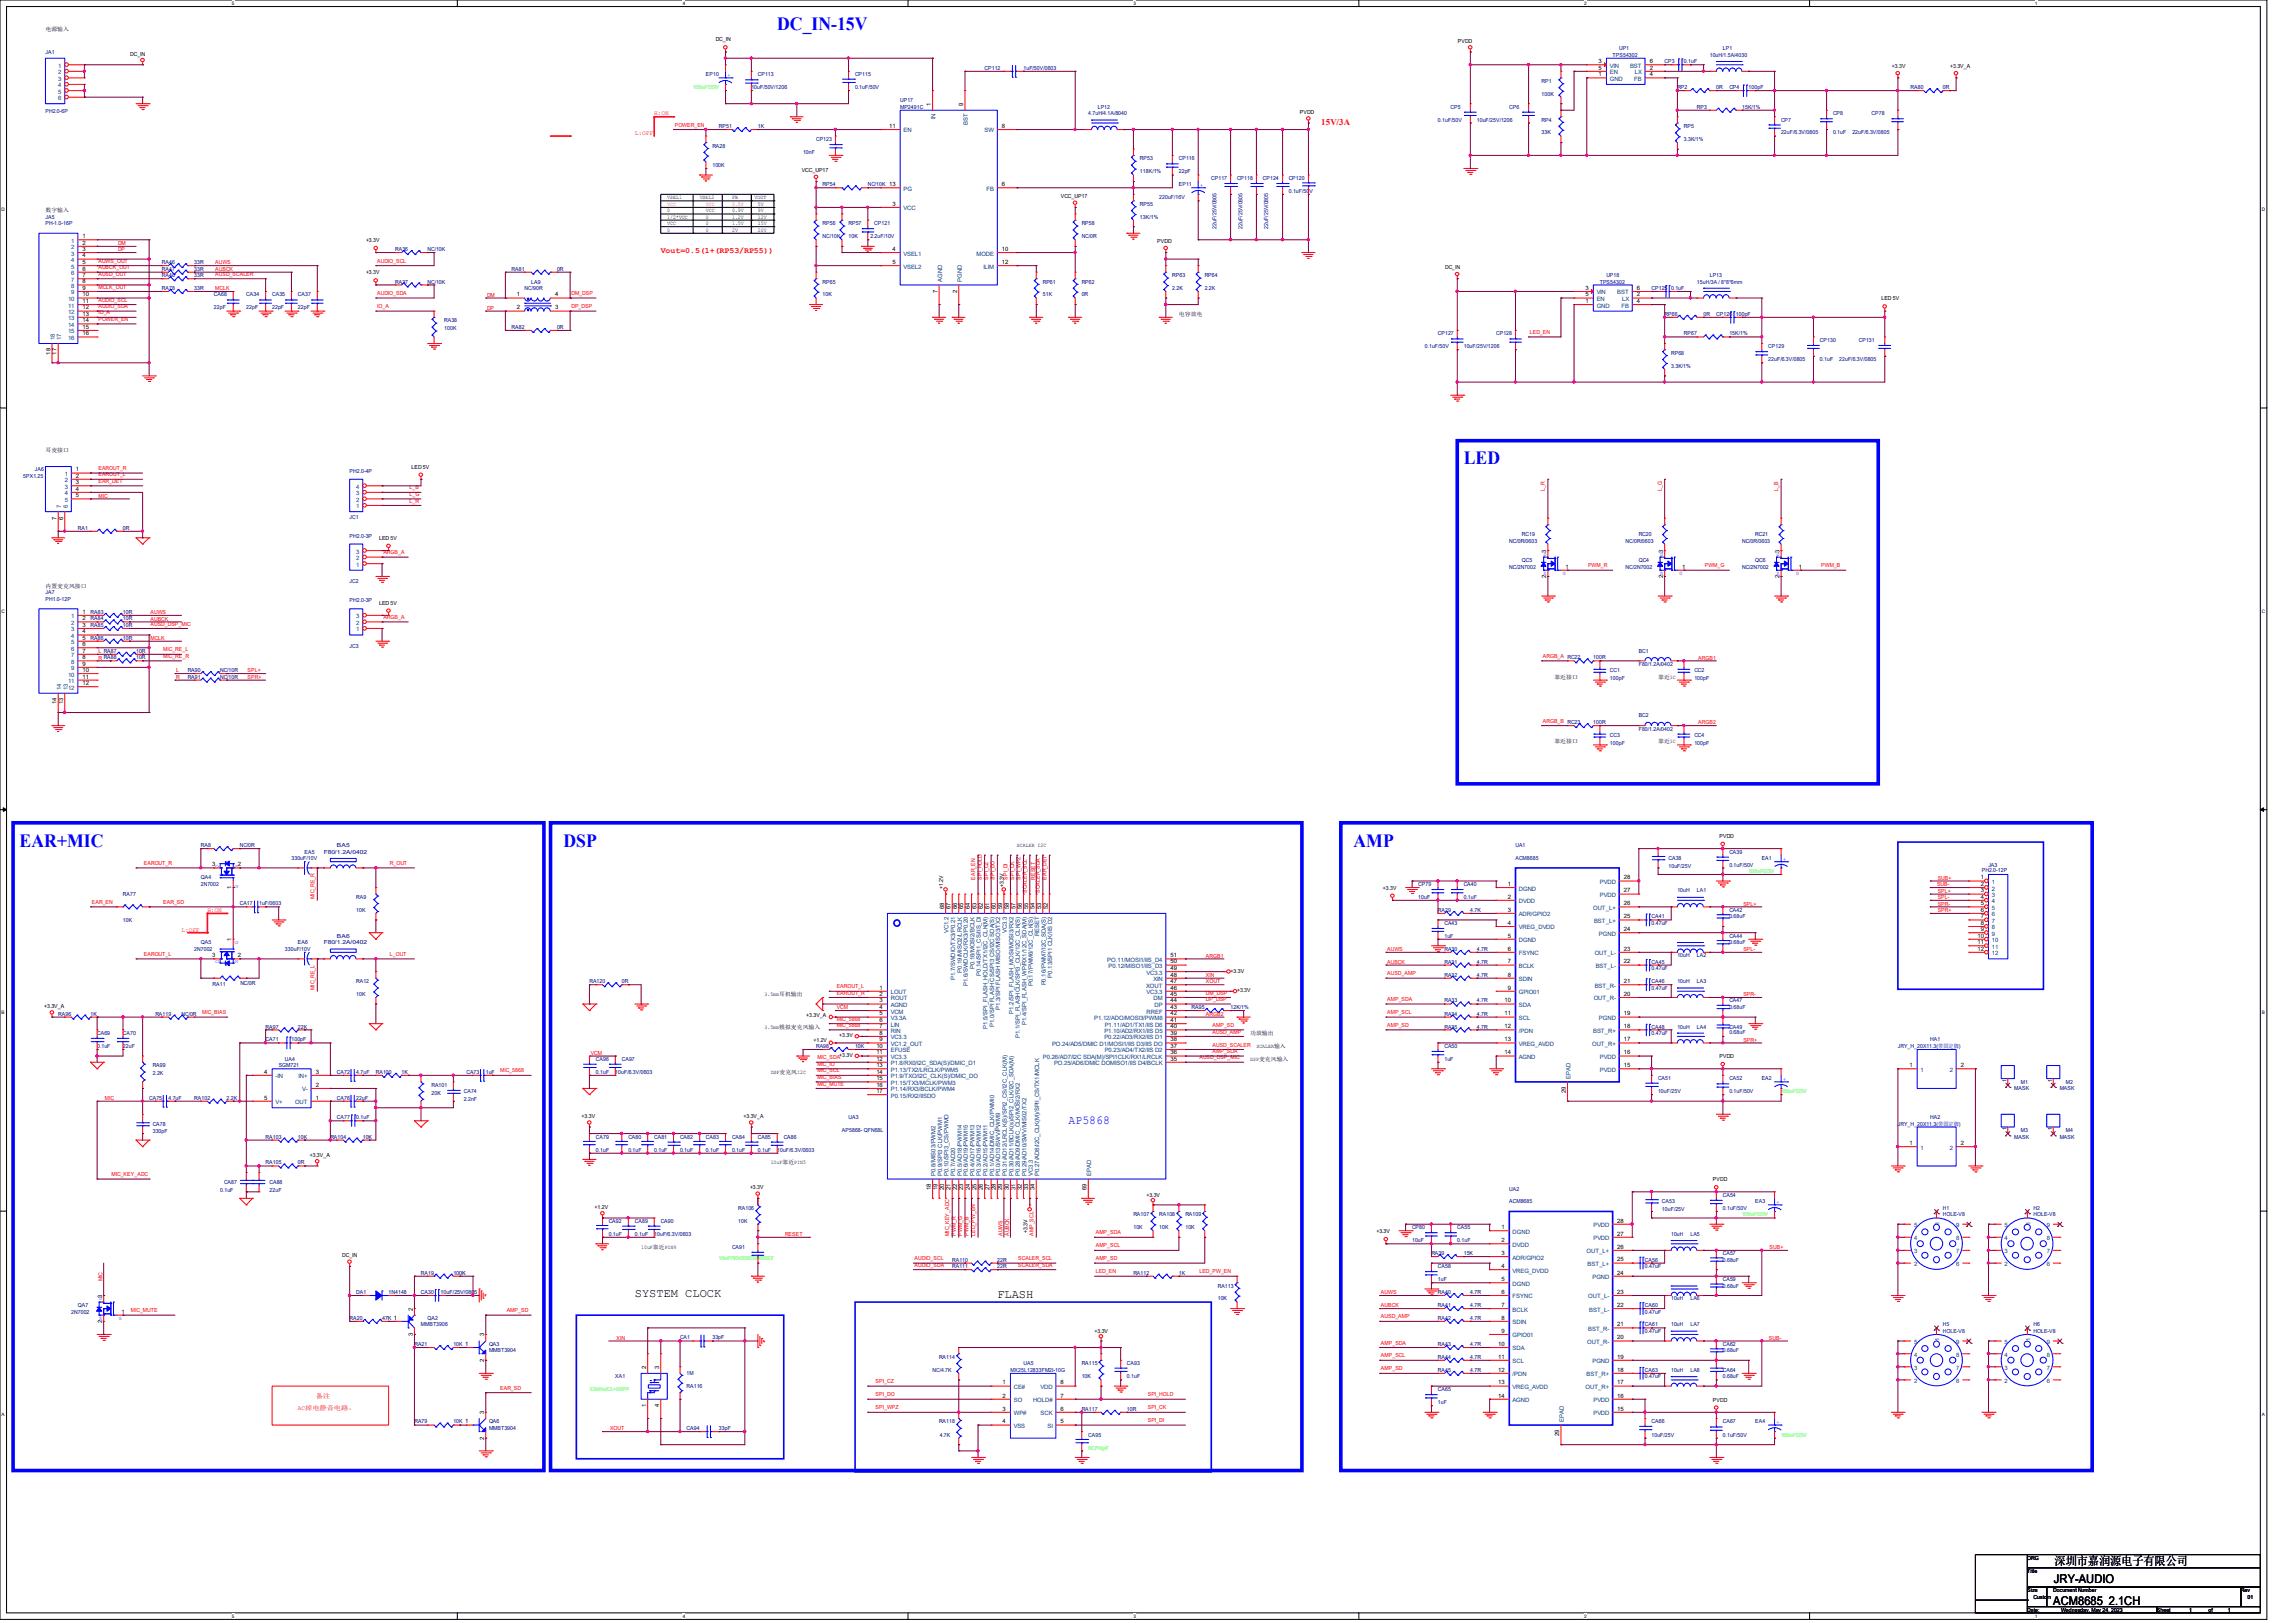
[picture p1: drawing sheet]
<svg xmlns="http://www.w3.org/2000/svg" width="297mm" height="210mm" viewBox="0 0 297 210" stroke-linecap="round" stroke-linejoin="round" font-family="sans-serif">
<defs><g id="words">
<g font-size="2.4" fill="#00f">
<text x="100.6" y="3.9">DC_IN-15V</text>
<text x="189.4" y="60.1">LED</text>
<text x="2.5" y="109.6">EAR+MIC</text>
<text x="72.9" y="109.6">DSP</text>
<text x="175.2" y="109.6">AMP</text>
</g>
<text font-size="1.6" fill="#00f" x="138.3" y="145.4">AP5868</text>
<g font-size="1.6">
<text x="82.2" y="167.8">SYSTEM CLOCK</text>
<text x="129.1" y="168">FLASH</text>
<text x="265.9" y="202.6">深圳市嘉润源电子有限公司</text>
<text x="265.7" y="207.6">ACM8685 2.1CH</text>
<text x="265.8" y="204.9">JRY-AUDIO</text>
</g>
<g font-size="1.1" fill="#f00">
<text x="171" y="16.2">15V/3A</text>
<text x="85.5" y="32.8">Vout=0.5(1+(RP53/RP55))</text>
</g>
<g font-size=".8" fill="#004080">
<text x="7.5" y="8.8">1</text>
<text x="7.5" y="9.6">2</text>
<text x="7.5" y="11.3">4</text>
<text x="7.5" y="10.5">3</text>
<text x="208.3" y="10.5">GND</text>
<text x="208.3" y="8.8">VIN</text>
<text x="208.3" y="9.6">EN</text>
<text x="211" y="8.8">BST</text>
<text x="211.5" y="10.5">FB</text>
<text x="211.6" y="9.6">LX</text>
<text x="7.5" y="12.1">5</text>
<text x="7.5" y="13">6</text>
<text x="116.9" y="17.1">EN</text>
<text x="121.1" y="15.5" transform="rotate(-90 121.1 15.5)">IN</text>
<text x="125.3" y="16.2" transform="rotate(-90 125.3 16.2)">BST</text>
<text x="127.4" y="17.1">SW</text>
<text x="116.9" y="24.7">PG</text>
<text x="116.9" y="27.2">VCC</text>
<text x="127.7" y="24.7">FB</text>
<text x="9.2" y="31.4">1</text>
<text x="9.2" y="32.3">2</text>
<text x="9.2" y="33.1">3</text>
<text x="9.2" y="33.9">4</text>
<text x="9.2" y="34.8">5</text>
<text x="9.2" y="35.6">6</text>
<text x="116.9" y="33.1">VSEL1</text>
<text x="116.9" y="34.8">VSEL2</text>
<text x="126.4" y="33.1">MODE</text>
<text x="127.3" y="34.8">ILIM</text>
<text x="8.8" y="38.9">10</text>
<text x="8.8" y="39.8">11</text>
<text x="8.8" y="40.6">12</text>
<text x="8.8" y="41.4">13</text>
<text x="9.2" y="36.4">7</text>
<text x="9.2" y="37.3">8</text>
<text x="9.2" y="38.1">9</text>
<text x="121.9" y="36.5" transform="rotate(-90 121.9 36.5)">AGND</text>
<text x="124.5" y="36.5" transform="rotate(-90 124.5 36.5)">PGND</text>
<text x="206.6" y="39.8">GND</text>
<text x="206.6" y="38.1">VIN</text>
<text x="206.6" y="38.9">EN</text>
<text x="209.3" y="38.1">BST</text>
<text x="209.9" y="39.8">FB</text>
<text x="209.9" y="38.9">LX</text>
<text x="7.1" y="44" transform="rotate(-90 7.1 44)">18</text>
<text x="7.9" y="44" transform="rotate(-90 7.9 44)">17</text>
<text x="8.8" y="42.3">14</text>
<text x="8.8" y="43.1">15</text>
<text x="8.8" y="44">16</text>
<text x="7.9" y="65.8" transform="rotate(-90 7.9 65.8)">7</text>
<text x="8.4" y="61.6">1</text>
<text x="8.4" y="62.4">2</text>
<text x="8.4" y="63.2">3</text>
<text x="8.4" y="64.1">4</text>
<text x="8.4" y="64.9">5</text>
<text x="8.8" y="65.8" transform="rotate(-90 8.8 65.8)">6</text>
<text x="46.1" y="65.8">1</text>
<text x="46.1" y="64.9">2</text>
<text x="46.1" y="64.1">3</text>
<text x="46.1" y="63.2">4</text>
<text x="46.1" y="71.6">3</text>
<text x="46.1" y="73.3">1</text>
<text x="46.1" y="72.5">2</text>
<text x="9.2" y="80">1</text>
<text x="9.2" y="80.9">2</text>
<text x="9.2" y="81.7">3</text>
<text x="9.2" y="82.5">4</text>
<text x="9.2" y="83.4">5</text>
<text x="46.1" y="81.7">1</text>
<text x="46.1" y="80.9">2</text>
<text x="46.1" y="80">3</text>
<text x="7.9" y="89.3" transform="rotate(-90 7.9 89.3)">14</text>
<text x="8.8" y="89.3" transform="rotate(-90 8.8 89.3)">13</text>
<text x="8.8" y="87.5">10</text>
<text x="8.8" y="88.4">11</text>
<text x="8.8" y="89.2">12</text>
<text x="9.2" y="84.2">6</text>
<text x="9.2" y="85">7</text>
<text x="9.2" y="85.9">8</text>
<text x="9.2" y="86.7">9</text>
<text x="196.6" y="116.9">DVDD</text>
<text x="196.6" y="118.6">ADR/GPIO2</text>
<text x="196.6" y="115.2">DGND</text>
<text x="206.2" y="117.7">OUT_L+</text>
<text x="206.3" y="119.4">BST_L+</text>
<text x="207.1" y="114.4">PVDD</text>
<text x="207.1" y="116.1">PVDD</text>
<text x="257.8" y="114.4">1</text>
<text x="257.8" y="115.2">2</text>
<text x="257.8" y="116.1">3</text>
<text x="257.8" y="116.9">4</text>
<text x="257.8" y="117.7">5</text>
<text x="257.8" y="118.6">6</text>
<text x="257.8" y="119.4">7</text>
<text x="122.8" y="120.7" transform="rotate(-90 122.8 120.7)">VC1.2</text>
<text x="124.5" y="125.9" transform="rotate(-90 124.5 125.9)">P0.19/MISO2/LRCLK</text>
<text x="126.1" y="125.4" transform="rotate(-90 126.1 125.4)">P0.18/MOSI2/BCLK</text>
<text x="130.3" y="120.7" transform="rotate(-90 130.3 120.7)">VC3.3</text>
<text x="134.5" y="121.2" transform="rotate(-90 134.5 121.2)">RESET</text>
<text x="143.3" y="124.5">PO.11/MOSI1/IIS_D4</text>
<text x="143.5" y="125.3">P0.12/MISO1/IIS_D3</text>
<text x="196.6" y="120.3">VREG_DVDD</text>
<text x="196.6" y="121.9">DGND</text>
<text x="196.6" y="123.6">FSYNC</text>
<text x="196.6" y="125.3">BCLK</text>
<text x="206.4" y="123.6">OUT_L-</text>
<text x="206.5" y="125.3">BST_L-</text>
<text x="206.9" y="121.1">PGND</text>
<text x="257.8" y="120.3">8</text>
<text x="257.8" y="121.1">9</text>
<text x="257.8" y="121.9">10</text>
<text x="257.8" y="122.8">11</text>
<text x="257.8" y="123.6">12</text>
<text x="115.3" y="129.5">ROUT</text>
<text x="115.3" y="130.3">AGND</text>
<text x="115.3" y="131.1">VCM</text>
<text x="115.3" y="132">V3.3A</text>
<text x="115.3" y="128.7">LOUT</text>
<text x="123.6" y="126.8" transform="rotate(-90 123.6 126.8)">P1.7/SWDIO/TX3/P0.21</text>
<text x="125.3" y="127.6" transform="rotate(-90 125.3 127.6)">P1.6/SWDCLK/RX3/P0.20</text>
<text x="127" y="126.2" transform="rotate(-90 127 126.2)">P0.14/SPI1_CS/IIS_Dl</text>
<text x="129.5" y="130.6" transform="rotate(-90 129.5 130.6)">P1.3/SPI FLASH MISO/MISO3/TX2</text>
<text x="131.1" y="131.2" transform="rotate(-90 131.1 131.2)">P1.2/SPI_FLASH_MOSI/MOSI3/RX2</text>
<text x="133.6" y="127.6" transform="rotate(-90 133.6 127.6)">P0.17/PWM6/12C_CLK(S)</text>
<text x="135.3" y="127.5" transform="rotate(-90 135.3 127.5)">P0.16/PWM7/I2C_SDA(S)</text>
<text x="136.2" y="126.5" transform="rotate(-90 136.2 126.5)">P0.13/SPI1 CLK/IIS D2</text>
<text x="141.6" y="132">P1.12/ADO/MOSI3/PWM8</text>
<text x="148.3" y="127.8">XOUT</text>
<text x="148.4" y="126.1">VC3.3</text>
<text x="148.4" y="128.7">VC3.3</text>
<text x="148.4" y="131.1">RREF</text>
<text x="149.3" y="127">XIN</text>
<text x="149.3" y="129.5">DM</text>
<text x="149.4" y="130.3">DP</text>
<text x="196.6" y="127">SDIN</text>
<text x="196.6" y="128.7">GPIO01</text>
<text x="196.6" y="130.3">SDA</text>
<text x="196.6" y="132">SCL</text>
<text x="206.3" y="129.5">OUT_R-</text>
<text x="206.4" y="127.8">BST_R-</text>
<text x="206.9" y="132">PGND</text>
<text x="115.3" y="133.6">RIN</text>
<text x="115.3" y="134.5">VC3.3</text>
<text x="115.3" y="135.3">VC1.2_OUT</text>
<text x="115.3" y="136.2">EFUSE</text>
<text x="115.3" y="137">VC3.3</text>
<text x="115.3" y="137.8">P1.8/RX0/I2C_SDA(S)/DMIC_D1</text>
<text x="115.3" y="132.8">LIN</text>
<text x="127.8" y="133.1" transform="rotate(-90 127.8 133.1)">P1.5/SPI_FLASH_HOLD/TX1/I2C_CLK(M)</text>
<text x="128.7" y="132.9" transform="rotate(-90 128.7 132.9)">P1.0/SPI FLASH CS/SPI3 CS/I2C SDA(S)</text>
<text x="132" y="134.3" transform="rotate(-90 132 134.3)">P1.1/SPI_FLASHCLK/SPI3_CLK/12C_CLK(S)</text>
<text x="132.8" y="132.6" transform="rotate(-90 132.8 132.6)">P1.4/SPI_FLASH_WP/RX1/12C_SDA(M)</text>
<text x="135" y="137">P0.26/AD7/I2C SDA(M)/SPI1CLK/RX1/LRCLK</text>
<text x="136.2" y="135.3">PO.24/AD5/DMIC D1/MOSI1/IIS D3/IIS DO</text>
<text x="136.4" y="137.8">PO.25/AD6/DMIC DOMISO1/IIS D4/BCLK</text>
<text x="142.9" y="133.6">P1.10/AD2/RX1/IIS D5</text>
<text x="142.9" y="134.5">P0.22/AD3/RX2/IIS D1</text>
<text x="143" y="136.2">P0.23/AD4/TX2/IIS D2</text>
<text x="143" y="132.8">P1.11/AD1/TX1/IIS D6</text>
<text x="196.6" y="133.6">/PDN</text>
<text x="196.6" y="135.3">VREG_AVDD</text>
<text x="196.6" y="137">AGND</text>
<text x="206" y="135.3">OUT_R+</text>
<text x="206.2" y="133.6">BST_R+</text>
<text x="207.1" y="137">PVDD</text>
<text x="35.6" y="139.5">-IN</text>
<text x="35.6" y="142.9">V+</text>
<text x="38.2" y="142.9">OUT</text>
<text x="38.7" y="139.5">IN+</text>
<text x="39.1" y="141.2">V-</text>
<text x="115.3" y="141.2">P1.14/RX3/BCLK/PWM4</text>
<text x="115.3" y="139.5">P1.9/TXO/I2C_CLK(S)/DMIC_DO</text>
<text x="115.3" y="138.7">P1.13/TX2/LRCLK/PWM5</text>
<text x="115.3" y="140.4">P1.15/TX3/MCLK/PWM3</text>
<text x="115.3" y="142">P0.15/RX2/IISDO</text>
<text x="203.2" y="139.6" transform="rotate(-90 203.2 139.6)">EPAD</text>
<text x="207.1" y="138.7">PVDD</text>
<text x="248.6" y="138.7">1</text>
<text x="252.3" y="138.7">2</text>
<text x="248.6" y="148.8">1</text>
<text x="252.3" y="148.8">2</text>
<text x="121.1" y="152.2" transform="rotate(-90 121.1 152.2)">P0.8/MIS03/PWM2</text>
<text x="121.9" y="152.2" transform="rotate(-90 121.9 152.2)">P0.9/SPI3 CLK/PWM1</text>
<text x="122.8" y="152.2" transform="rotate(-90 122.8 152.2)">P0.10/SPI3_CS/PWMO</text>
<text x="123.6" y="152.2" transform="rotate(-90 123.6 152.2)">P0.7/AD20</text>
<text x="124.5" y="152.2" transform="rotate(-90 124.5 152.2)">P0.5/AD18/PWM14</text>
<text x="125.3" y="152.2" transform="rotate(-90 125.3 152.2)">P0.6/AD19/PWM15</text>
<text x="126.1" y="152.2" transform="rotate(-90 126.1 152.2)">P0.4/AD17/PWM13</text>
<text x="127" y="152.2" transform="rotate(-90 127 152.2)">P0.3/AD16/PWM12</text>
<text x="127.8" y="152.2" transform="rotate(-90 127.8 152.2)">P0.2/AD15/PWM11</text>
<text x="128.7" y="152.2" transform="rotate(-90 128.7 152.2)">P0.1/AD14/DMIC_CLK/PWMI0</text>
<text x="129.5" y="152.2" transform="rotate(-90 129.5 152.2)">P0.0/AD13/SWV/PWM9</text>
<text x="130.3" y="152.2" transform="rotate(-90 130.3 152.2)">P0.31/AD12/LRCLK(S)/SPI2_CS/I2C_CLK(M)</text>
<text x="131.1" y="152.2" transform="rotate(-90 131.1 152.2)">P0.30/AD11/BCLK(s)/SPI2_CLK/I2C_SDA(M)</text>
<text x="132" y="152.2" transform="rotate(-90 132 152.2)">P0.28/AD9/DMIC_CLK/MOSI2/RX2</text>
<text x="132.8" y="152.2" transform="rotate(-90 132.8 152.2)">P0.29/AD10/SWV/MIS02/TX2</text>
<text x="133.6" y="152.2" transform="rotate(-90 133.6 152.2)">VC3.3</text>
<text x="134.5" y="152.2" transform="rotate(-90 134.5 152.2)">P0.27/AD8/I2C_CLK(M)/SPII_CS/TX1/MCLK</text>
<text x="141.2" y="152.2" transform="rotate(-90 141.2 152.2)">EPAD</text>
<text x="195.8" y="161.3">DVDD</text>
<text x="195.8" y="159.6">DGND</text>
<text x="206.2" y="158.8">PVDD</text>
<text x="206.2" y="160.5">PVDD</text>
<text x="247.7" y="160.5">4</text>
<text x="247.7" y="158.8">5</text>
<text x="251" y="158.5" transform="rotate(-90 251 158.5)">1</text>
<text x="253.2" y="160.5">8</text>
<text x="253.2" y="158.8">9</text>
<text x="259.4" y="160.5">4</text>
<text x="259.4" y="158.8">5</text>
<text x="262.8" y="158.5" transform="rotate(-90 262.8 158.5)">1</text>
<text x="264.9" y="160.5">8</text>
<text x="264.9" y="158.8">9</text>
<text x="195.8" y="163">ADR/GPIO2</text>
<text x="195.8" y="164.7">VREG_DVDD</text>
<text x="195.8" y="166.4">DGND</text>
<text x="205.3" y="162.2">OUT_L+</text>
<text x="205.5" y="163.8">BST_L+</text>
<text x="206.1" y="165.5">PGND</text>
<text x="247.7" y="163.8">2</text>
<text x="247.7" y="162.2">3</text>
<text x="253.2" y="163.8">6</text>
<text x="253.2" y="162.2">7</text>
<text x="259.4" y="163.8">2</text>
<text x="259.4" y="162.2">3</text>
<text x="264.9" y="163.8">6</text>
<text x="264.9" y="162.2">7</text>
<text x="195.8" y="168">FSYNC</text>
<text x="195.8" y="169.7">BCLK</text>
<text x="195.8" y="171.4">SDIN</text>
<text x="195.8" y="173.1">GPIO01</text>
<text x="205.4" y="173.9">OUT_R-</text>
<text x="205.5" y="168">OUT_L-</text>
<text x="205.5" y="172.2">BST_R-</text>
<text x="205.7" y="169.7">BST_L-</text>
<text x="247.7" y="173.9">5</text>
<text x="251" y="173.5" transform="rotate(-90 251 173.5)">1</text>
<text x="253.2" y="173.9">9</text>
<text x="259.4" y="173.9">5</text>
<text x="262.8" y="173.5" transform="rotate(-90 262.8 173.5)">1</text>
<text x="264.9" y="173.9">9</text>
<text x="131.2" y="179.7">CE#</text>
<text x="134.7" y="179.7">VDD</text>
<text x="195.8" y="174.8">SDA</text>
<text x="195.8" y="176.4">SCL</text>
<text x="195.8" y="178.1">/PDN</text>
<text x="195.8" y="179.7">VREG_AVDD</text>
<text x="205.2" y="179.7">OUT_R+</text>
<text x="205.3" y="178.1">BST_R+</text>
<text x="206.1" y="176.4">PGND</text>
<text x="247.7" y="178.9">2</text>
<text x="247.7" y="177.2">3</text>
<text x="247.7" y="175.6">4</text>
<text x="253.2" y="178.9">6</text>
<text x="253.2" y="177.2">7</text>
<text x="253.2" y="175.6">8</text>
<text x="259.4" y="178.9">2</text>
<text x="259.4" y="177.2">3</text>
<text x="259.4" y="175.6">4</text>
<text x="264.9" y="178.9">6</text>
<text x="264.9" y="177.2">7</text>
<text x="264.9" y="175.6">8</text>
<text x="131.2" y="181.4">SO</text>
<text x="131.2" y="183.1">WP#</text>
<text x="131.2" y="184.8">VSS</text>
<text x="133.7" y="181.4">HOLD#</text>
<text x="134.7" y="183.1">SCK</text>
<text x="135.6" y="184.8">SI</text>
<text x="195.8" y="181.4">AGND</text>
<text x="202.4" y="184" transform="rotate(-90 202.4 184)">EPAD</text>
<text x="206.2" y="181.4">PVDD</text>
<text x="206.2" y="183.1">PVDD</text>
</g>
<g font-size=".8">
<text x="206.9" y="9.9">1</text>
<text x="206.9" y="8.2">3</text>
<text x="206.9" y="9">5</text>
<text x="213.5" y="9">2</text>
<text x="213.5" y="8.2">6</text>
<text x="213.5" y="9.9">4</text>
<text x="115.1" y="16.6">11</text>
<text x="120.5" y="13.7" transform="rotate(-90 120.5 13.7)">1</text>
<text x="124.7" y="13.7" transform="rotate(-90 124.7 13.7)">9</text>
<text x="129.7" y="16.6">8</text>
<text x="115.5" y="26.6">3</text>
<text x="129.7" y="24.1">6</text>
<text x="10.7" y="30.8">1</text>
<text x="10.7" y="31.7">2</text>
<text x="10.7" y="32.5">3</text>
<text x="10.7" y="33.3">4</text>
<text x="10.7" y="34.2">5</text>
<text x="10.7" y="35">6</text>
<text x="10.7" y="35.9">7</text>
<text x="115.5" y="32.5">4</text>
<text x="115.5" y="34.2">5</text>
<text x="129.7" y="34.2">12</text>
<text x="129.7" y="32.5">10</text>
<text x="10.7" y="36.7">8</text>
<text x="10.7" y="37.5">9</text>
<text x="10.7" y="38.4">10</text>
<text x="10.7" y="39.2">11</text>
<text x="10.7" y="40">12</text>
<text x="10.7" y="40.9">13</text>
<text x="10.7" y="41.7">14</text>
<text x="66.9" y="38.4">1</text>
<text x="66.9" y="40">2</text>
<text x="71.8" y="38.4">4</text>
<text x="71.8" y="40">3</text>
<text x="121.3" y="37.9" transform="rotate(-90 121.3 37.9)">7</text>
<text x="123.9" y="37.9" transform="rotate(-90 123.9 37.9)">2</text>
<text x="205.2" y="39.2">1</text>
<text x="205.2" y="37.5">3</text>
<text x="205.2" y="38.4">5</text>
<text x="211.8" y="38.4">2</text>
<text x="211.8" y="37.5">6</text>
<text x="211.8" y="39.2">4</text>
<text x="6.5" y="45.9" transform="rotate(-90 6.5 45.9)">18</text>
<text x="7.3" y="45.9" transform="rotate(-90 7.3 45.9)">17</text>
<text x="10.7" y="42.5">15</text>
<text x="10.7" y="43.4">16</text>
<text x="9.8" y="61">1</text>
<text x="9.8" y="61.8">2</text>
<text x="9.8" y="62.7">3</text>
<text x="9.8" y="63.5">4</text>
<text x="9.8" y="64.3">5</text>
<text x="7.3" y="67.2" transform="rotate(-90 7.3 67.2)">7</text>
<text x="8.2" y="67.2" transform="rotate(-90 8.2 67.2)">6</text>
<text x="200.1" y="71.5" transform="rotate(-90 200.1 71.5)">3</text>
<text x="215.2" y="71.5" transform="rotate(-90 215.2 71.5)">3</text>
<text x="230.3" y="71.5" transform="rotate(-90 230.3 71.5)">3</text>
<text x="200.1" y="74.8" transform="rotate(-90 200.1 74.8)">2</text>
<text x="202.6" y="73.6">1</text>
<text x="215.2" y="74.8" transform="rotate(-90 215.2 74.8)">2</text>
<text x="217.7" y="73.6">1</text>
<text x="230.3" y="74.8" transform="rotate(-90 230.3 74.8)">2</text>
<text x="232.8" y="73.6">1</text>
<text x="10.7" y="79.4">1</text>
<text x="10.7" y="80.3">2</text>
<text x="10.7" y="81.1">3</text>
<text x="10.7" y="82">4</text>
<text x="10.7" y="82.8">5</text>
<text x="10.7" y="83.6">6</text>
<text x="10.7" y="84.5">7</text>
<text x="10.7" y="85.3">8</text>
<text x="10.7" y="86.1">9</text>
<text x="10.7" y="87">10</text>
<text x="10.7" y="87.8">11</text>
<text x="10.7" y="88.6">12</text>
<text x="7.3" y="91.1" transform="rotate(-90 7.3 91.1)">14</text>
<text x="8.2" y="91.1" transform="rotate(-90 8.2 91.1)">13</text>
<text x="27.5" y="112.1">3</text>
<text x="30.8" y="112.1">2</text>
<text x="210.2" y="113.8">28</text>
<text x="256.3" y="113.8">1</text>
<text x="30" y="115" transform="rotate(-90 30 115)">1</text>
<text x="122.2" y="117.6" transform="rotate(-90 122.2 117.6)">68</text>
<text x="123" y="117.6" transform="rotate(-90 123 117.6)">67</text>
<text x="123.9" y="117.6" transform="rotate(-90 123.9 117.6)">66</text>
<text x="124.7" y="117.6" transform="rotate(-90 124.7 117.6)">65</text>
<text x="125.5" y="117.6" transform="rotate(-90 125.5 117.6)">64</text>
<text x="126.4" y="117.6" transform="rotate(-90 126.4 117.6)">63</text>
<text x="127.2" y="117.6" transform="rotate(-90 127.2 117.6)">62</text>
<text x="128.1" y="117.6" transform="rotate(-90 128.1 117.6)">61</text>
<text x="128.9" y="117.6" transform="rotate(-90 128.9 117.6)">60</text>
<text x="129.7" y="117.6" transform="rotate(-90 129.7 117.6)">59</text>
<text x="130.6" y="117.6" transform="rotate(-90 130.6 117.6)">58</text>
<text x="131.4" y="117.6" transform="rotate(-90 131.4 117.6)">57</text>
<text x="132.2" y="117.6" transform="rotate(-90 132.2 117.6)">56</text>
<text x="133.1" y="117.6" transform="rotate(-90 133.1 117.6)">55</text>
<text x="133.9" y="117.6" transform="rotate(-90 133.9 117.6)">54</text>
<text x="134.7" y="117.6" transform="rotate(-90 134.7 117.6)">53</text>
<text x="135.6" y="117.6" transform="rotate(-90 135.6 117.6)">52</text>
<text x="195.1" y="116.3">2</text>
<text x="195.1" y="118">3</text>
<text x="195.1" y="114.6">1</text>
<text x="195.1" y="119.7">4</text>
<text x="210.2" y="115.5">27</text>
<text x="210.2" y="117.1">26</text>
<text x="210.2" y="118.8">25</text>
<text x="256.3" y="114.6">2</text>
<text x="256.3" y="115.5">3</text>
<text x="256.3" y="116.3">4</text>
<text x="256.3" y="117.1">5</text>
<text x="256.3" y="118">6</text>
<text x="256.3" y="118.8">7</text>
<text x="256.3" y="119.7">8</text>
<text x="27.5" y="123.9">3</text>
<text x="30" y="121.8" transform="rotate(-90 30 121.8)">1</text>
<text x="30.8" y="123.9">2</text>
<text x="151.5" y="123.9">51</text>
<text x="151.5" y="124.7">50</text>
<text x="151.5" y="125.5">49</text>
<text x="195.1" y="121.3">5</text>
<text x="195.1" y="123">6</text>
<text x="195.1" y="124.7">7</text>
<text x="210.2" y="120.5">24</text>
<text x="210.2" y="123">23</text>
<text x="210.2" y="124.7">22</text>
<text x="255.9" y="121.3">10</text>
<text x="255.9" y="122.2">11</text>
<text x="255.9" y="123">12</text>
<text x="256.3" y="120.5">9</text>
<text x="113.8" y="128.9">2</text>
<text x="113.8" y="129.7">3</text>
<text x="113.8" y="130.6">4</text>
<text x="113.8" y="131.4">5</text>
<text x="113.8" y="128.1">1</text>
<text x="151.5" y="126.4">48</text>
<text x="151.5" y="127.2">47</text>
<text x="151.5" y="128.1">46</text>
<text x="151.5" y="128.9">45</text>
<text x="151.5" y="129.7">44</text>
<text x="151.5" y="130.6">43</text>
<text x="151.5" y="131.4">42</text>
<text x="194.7" y="129.7">10</text>
<text x="194.7" y="131.4">11</text>
<text x="195.1" y="126.4">8</text>
<text x="195.1" y="128.1">9</text>
<text x="210.2" y="127.2">21</text>
<text x="210.2" y="131.4">19</text>
<text x="210.2" y="128.9">20</text>
<text x="113.4" y="135.6">10</text>
<text x="113.4" y="136.4">11</text>
<text x="113.4" y="137.2">12</text>
<text x="113.8" y="133.1">7</text>
<text x="113.8" y="133.9">8</text>
<text x="113.8" y="134.7">9</text>
<text x="113.8" y="132.2">6</text>
<text x="151.5" y="137.2">35</text>
<text x="151.5" y="136.4">36</text>
<text x="151.5" y="134.7">38</text>
<text x="151.5" y="135.6">37</text>
<text x="151.5" y="132.2">41</text>
<text x="151.5" y="133.1">40</text>
<text x="151.5" y="133.9">39</text>
<text x="194.7" y="133.1">12</text>
<text x="194.7" y="134.7">13</text>
<text x="194.7" y="136.4">14</text>
<text x="210.2" y="133.1">18</text>
<text x="210.2" y="134.7">17</text>
<text x="210.2" y="136.4">16</text>
<text x="34.2" y="138.9">4</text>
<text x="34.2" y="142.3">5</text>
<text x="40.9" y="142.3">1</text>
<text x="40.9" y="140.6">2</text>
<text x="40.9" y="138.9">3</text>
<text x="113.4" y="140.6">16</text>
<text x="113.4" y="138.9">14</text>
<text x="113.4" y="138.1">13</text>
<text x="113.4" y="139.8">15</text>
<text x="113.4" y="141.4">17</text>
<text x="202.6" y="141.4" transform="rotate(-90 202.6 141.4)">29</text>
<text x="210.2" y="138.1">15</text>
<text x="247.1" y="138.1">1</text>
<text x="253.8" y="138.1">2</text>
<text x="247.1" y="148.2">1</text>
<text x="253.8" y="148.2">2</text>
<text x="120.5" y="154" transform="rotate(-90 120.5 154)">18</text>
<text x="121.3" y="154" transform="rotate(-90 121.3 154)">19</text>
<text x="122.2" y="154" transform="rotate(-90 122.2 154)">20</text>
<text x="123" y="154" transform="rotate(-90 123 154)">21</text>
<text x="123.9" y="154" transform="rotate(-90 123.9 154)">22</text>
<text x="124.7" y="154" transform="rotate(-90 124.7 154)">23</text>
<text x="125.5" y="154" transform="rotate(-90 125.5 154)">24</text>
<text x="126.4" y="154" transform="rotate(-90 126.4 154)">25</text>
<text x="127.2" y="154" transform="rotate(-90 127.2 154)">26</text>
<text x="128.1" y="154" transform="rotate(-90 128.1 154)">27</text>
<text x="128.9" y="154" transform="rotate(-90 128.9 154)">28</text>
<text x="129.7" y="154" transform="rotate(-90 129.7 154)">29</text>
<text x="130.6" y="154" transform="rotate(-90 130.6 154)">30</text>
<text x="131.4" y="154" transform="rotate(-90 131.4 154)">31</text>
<text x="132.2" y="154" transform="rotate(-90 132.2 154)">32</text>
<text x="133.1" y="154" transform="rotate(-90 133.1 154)">33</text>
<text x="133.9" y="154" transform="rotate(-90 133.9 154)">34</text>
<text x="140.6" y="154" transform="rotate(-90 140.6 154)">69</text>
<text x="194.3" y="160.7">2</text>
<text x="194.3" y="159">1</text>
<text x="209.3" y="158.2">28</text>
<text x="209.3" y="159.9">27</text>
<text x="209.3" y="161.6">26</text>
<text x="13.2" y="167.9" transform="rotate(-90 13.2 167.9)">3</text>
<text x="194.3" y="162.4">3</text>
<text x="194.3" y="164.1">4</text>
<text x="194.3" y="165.8">5</text>
<text x="194.3" y="167.4">6</text>
<text x="209.3" y="163.2">25</text>
<text x="209.3" y="164.9">24</text>
<text x="209.3" y="167.4">23</text>
<text x="13.2" y="171.2" transform="rotate(-90 13.2 171.2)">2</text>
<text x="15.7" y="170">1</text>
<text x="53.4" y="172.9" transform="rotate(-90 53.4 172.9)">3</text>
<text x="53.4" y="169.6" transform="rotate(-90 53.4 169.6)">2</text>
<text x="62.7" y="172.9" transform="rotate(-90 62.7 172.9)">3</text>
<text x="194.3" y="169.1">7</text>
<text x="194.3" y="170.8">8</text>
<text x="194.3" y="172.5">9</text>
<text x="209.3" y="169.1">22</text>
<text x="209.3" y="171.6">21</text>
<text x="209.3" y="173.3">20</text>
<text x="62.7" y="176.2" transform="rotate(-90 62.7 176.2)">2</text>
<text x="83.6" y="177.1" transform="rotate(-90 83.6 177.1)">2</text>
<text x="85.3" y="177.1" transform="rotate(-90 85.3 177.1)">3</text>
<text x="129.8" y="179.2">1</text>
<text x="137.3" y="179.2">8</text>
<text x="193.9" y="174.2">10</text>
<text x="193.9" y="175.8">11</text>
<text x="193.9" y="177.5">12</text>
<text x="193.9" y="179.2">13</text>
<text x="209.3" y="175.8">19</text>
<text x="209.3" y="177.5">18</text>
<text x="209.3" y="179.2">17</text>
<text x="62.7" y="183" transform="rotate(-90 62.7 183)">3</text>
<text x="83.6" y="182.1" transform="rotate(-90 83.6 182.1)">1</text>
<text x="85.3" y="182.1" transform="rotate(-90 85.3 182.1)">4</text>
<text x="129.8" y="180.8">2</text>
<text x="129.8" y="182.5">3</text>
<text x="129.8" y="184.2">4</text>
<text x="137.3" y="184.2">5</text>
<text x="137.3" y="182.5">6</text>
<text x="137.3" y="180.8">7</text>
<text x="193.9" y="180.8">14</text>
<text x="201.8" y="185.9" transform="rotate(-90 201.8 185.9)">29</text>
<text x="209.3" y="180.8">16</text>
<text x="209.3" y="182.5">15</text>
<text x="62.7" y="186.3" transform="rotate(-90 62.7 186.3)">2</text>
</g>
<g font-size=".8" fill="#f00">
<text x="82.2" y="17.4">L:OFF</text>
<text x="84.7" y="14.9">H:ON</text>
<text x="26.8" y="118">H:ON</text>
<text x="23.5" y="120.6">L:OFF</text>
<text x="38.6" y="182.5">AC掉电静音电路。</text>
<text x="40.9" y="180.9">备注</text>
</g>
<g font-size=".7">
<text x="5.9" y="4">电源输入</text>
<text x="92.6" y="5.3">DC_IN</text>
<text x="188.7" y="5.5">PVDD</text>
<text x="16.8" y="7.2">DC_IN</text>
<text x="244.8" y="8.8">+3.3V</text>
<text x="252.4" y="8.8">+3.3V_A</text>
<text x="168.2" y="14.7">PVDD</text>
<text x="103.8" y="22.3">VCC_UP17</text>
<text x="5.9" y="27.5">数字输入</text>
<text x="86.4" y="25.8">VSEL1</text>
<text x="86.4" y="28.3">1/2*VCC</text>
<text x="86.4" y="27.5">0</text>
<text x="86.4" y="30">0</text>
<text x="86.4" y="29.1">VCC</text>
<text x="90.6" y="25.8">VSEL2</text>
<text x="91.4" y="27.5">VCC</text>
<text x="91.4" y="29.1">0</text>
<text x="91.4" y="28.3">0</text>
<text x="91.4" y="30">0</text>
<text x="94.7" y="27.5">0.9V</text>
<text x="94.7" y="25.8">FB</text>
<text x="94.7" y="29.1">1.5V</text>
<text x="94.7" y="28.3">1.2V</text>
<text x="94.7" y="30">2V</text>
<text x="97.7" y="25.8">VOUT</text>
<text x="98.1" y="30">20V</text>
<text x="98.1" y="29.1">15V</text>
<text x="98.1" y="28.3">12V</text>
<text x="98.1" y="27.5">9V</text>
<text x="98.1" y="26.6">5V</text>
<text x="137.3" y="25.6">VCC_UP17</text>
<text x="47.4" y="31.3">+3.3V</text>
<text x="47.4" y="35.5">+3.3V</text>
<text x="149.8" y="31.5">PVDD</text>
<text x="187" y="34.8">DC_IN</text>
<text x="152.6" y="40.9">电容放电</text>
<text x="243.5" y="38.9">LED 5V</text>
<text x="5.9" y="58.5">耳麦接口</text>
<text x="53.3" y="60.7">LED 5V</text>
<text x="49.1" y="69.9">LED 5V</text>
<text x="5.9" y="76.1">内置麦克风接口</text>
<text x="49.1" y="78.3">LED 5V</text>
<text x="201.2" y="87.8">靠近接口</text>
<text x="214.6" y="87.8">靠近IC</text>
<text x="201.2" y="96.2">靠近接口</text>
<text x="214.6" y="96.2">靠近IC</text>
<text x="131.6" y="109.6">SCALER I2C</text>
<text x="222.5" y="108.4">PVDD</text>
<text x="122.1" y="115" transform="rotate(-90 122.1 115)">+1.2V</text>
<text x="129.9" y="114.8" transform="rotate(-90 129.9 114.8)">+3.3V</text>
<text x="179" y="115.1">+3.3V</text>
<text x="159.3" y="125.9">+3.3V</text>
<text x="5.7" y="130.4">+3.3V_A</text>
<text x="98.9" y="128.9">3.5mm耳机输出</text>
<text x="104.3" y="131.6">+3.3V_A</text>
<text x="160.1" y="128.4">+3.3V</text>
<text x="98.9" y="133.1">3.5mm模拟麦克风输入</text>
<text x="105.3" y="134.8">+1.2V</text>
<text x="108.6" y="136.8">+3.3V</text>
<text x="108.6" y="134.2">+3.3V</text>
<text x="161.8" y="137.3">DSP麦克风输入</text>
<text x="161.8" y="133.9">功放输出</text>
<text x="162.6" y="135.6">SCALER输入</text>
<text x="222.5" y="137">PVDD</text>
<text x="99.7" y="138.9">DSP麦克风I2C</text>
<text x="259.7" y="140" transform="rotate(-90 259.7 140)">1</text>
<text x="265.6" y="140" transform="rotate(-90 265.6 140)">1</text>
<text x="40.1" y="149.7">+3.3V_A</text>
<text x="75.3" y="144.7">+3.3V</text>
<text x="96.2" y="144.7">+3.3V_A</text>
<text x="259.7" y="146.3" transform="rotate(-90 259.7 146.3)">1</text>
<text x="265.6" y="146.3" transform="rotate(-90 265.6 146.3)">1</text>
<text x="97.1" y="153.9">+3.3V</text>
<text x="99.7" y="150.7">10uF靠近PIN5</text>
<text x="148.4" y="154.9">+3.3V</text>
<text x="221.7" y="152.9">PVDD</text>
<text x="77" y="156.4">+1.2V</text>
<text x="83" y="161.6">10uF靠近PIN9</text>
<text x="133" y="159.6" transform="rotate(-90 133 159.6)">+3.3V</text>
<text x="178.1" y="159.6">+3.3V</text>
<text x="44.3" y="162.7">DC_IN</text>
<text x="141.6" y="172.5">+3.3V</text>
<text x="221.7" y="181.4">PVDD</text>
<text x="262.4" y="203.5">Title</text>
<text x="262.4" y="201.8">ORG</text>
<text x="262.4" y="206">Size</text>
<text x="262.4" y="208.5">Date:</text>
<text x="263.2" y="206.8">Custom</text>
<text x="265.7" y="206">Document Number</text>
<text x="266.7" y="208.5">Wednesday, May 24, 2023</text>
<text x="279.1" y="208.5">Sheet</text>
<text x="283.3" y="208.5">1</text>
<text x="285.8" y="208.5">of</text>
<text x="288.3" y="208.5">1</text>
<text x="290" y="206">Rev</text>
<text x="290.9" y="206.8">01</text>
</g>
<g font-size=".7" fill="#000080">
<text x="5.9" y="6.9">JA1</text>
<text x="91.4" y="9.9">EP10</text>
<text x="97.2" y="11.6">10uF/50V/1206</text>
<text x="98.1" y="9.9">CP113</text>
<text x="110.7" y="9.9">CP115</text>
<text x="110.7" y="11.6">0.1uF/50V</text>
<text x="127.4" y="9">CP112</text>
<text x="132.5" y="9">1uF/50V/0603</text>
<text x="199.5" y="10.7">RP1</text>
<text x="208.7" y="7.4">TPS54302</text>
<text x="209.5" y="6.5">UP1</text>
<text x="215.4" y="8.2">CP3</text>
<text x="217.1" y="11.6">RP2</text>
<text x="217.9" y="8.2">0.1uF</text>
<text x="221.3" y="7.4">10uH/1.5A/4030</text>
<text x="222.1" y="11.6">0R</text>
<text x="223" y="6.5">LP1</text>
<text x="223.8" y="11.6">CP4</text>
<text x="226.3" y="11.6">100pF</text>
<text x="247.3" y="11.6">RA80</text>
<text x="251.4" y="11.6">0R</text>
<text x="5.9" y="14.6">PH2.0-6P</text>
<text x="93" y="16.6">RP51</text>
<text x="98.1" y="16.6">1K</text>
<text x="116.5" y="13.2">UP17</text>
<text x="116.5" y="14.1">MP2491C</text>
<text x="140.8" y="14.9">4.7uH/4.1A/8040</text>
<text x="142.1" y="14.1">LP12</text>
<text x="186.1" y="15.7">0.1uF/50V</text>
<text x="187.7" y="14.1">CP5</text>
<text x="191.1" y="15.7">10uF/25V/1206</text>
<text x="195.3" y="14.1">CP6</text>
<text x="199.5" y="12.4">100K</text>
<text x="199.5" y="15.7">RP4</text>
<text x="199.5" y="17.4">33K</text>
<text x="217.9" y="16.6">RP5</text>
<text x="219.6" y="14.1">RP3</text>
<text x="225.5" y="14.1">15K/1%</text>
<text x="230.5" y="15.7">CP7</text>
<text x="230.5" y="17.4">22uF/6.3V/0805</text>
<text x="237.2" y="14.9">CP8</text>
<text x="237.2" y="17.4">0.1uF</text>
<text x="239.7" y="17.4">22uF/6.3V/0805</text>
<text x="242.2" y="14.9">CP78</text>
<text x="92.2" y="19.1">RA28</text>
<text x="92.2" y="21.6">100K</text>
<text x="103.9" y="19.9">10nF</text>
<text x="105.6" y="18.2">CP123</text>
<text x="147.5" y="20.7">RP53</text>
<text x="147.5" y="22.4">118K/1%</text>
<text x="152.6" y="20.7">CP116</text>
<text x="152.6" y="22.4">22pF</text>
<text x="156.8" y="23.3">CP117</text>
<text x="160.1" y="23.3">CP118</text>
<text x="163.4" y="23.3">CP124</text>
<text x="166.8" y="23.3">CP120</text>
<text x="217.9" y="18.2">3.3K/1%</text>
<text x="5.9" y="28.3">JA5</text>
<text x="5.9" y="29.1">PH-1.0-16P</text>
<text x="106.5" y="29.1">RP56</text>
<text x="106.5" y="24.1">RP54</text>
<text x="109.8" y="29.1">RP57</text>
<text x="112.3" y="24.1">NC/10K 13</text>
<text x="113.2" y="29.1">CP121</text>
<text x="140" y="29.1">RP58</text>
<text x="147.5" y="26.6">RP55</text>
<text x="147.5" y="28.3">13K/1%</text>
<text x="150" y="25.8">220uF/16V</text>
<text x="152.6" y="24.1">EP11</text>
<text x="157.4" y="29.6" transform="rotate(-90 157.4 29.6)">22uF/25V/0805</text>
<text x="160.8" y="29.6" transform="rotate(-90 160.8 29.6)">22uF/25V/0805</text>
<text x="164.1" y="29.6" transform="rotate(-90 164.1 29.6)">22uF/25V/0805</text>
<text x="166.8" y="24.9">0.1uF/50V</text>
<text x="21" y="35.9">RA48</text>
<text x="21" y="35">RA47</text>
<text x="21" y="34.2">RA46</text>
<text x="25.1" y="35.9">33R</text>
<text x="25.1" y="35">33R</text>
<text x="25.1" y="34.2">33R</text>
<text x="51.1" y="32.5">RA36</text>
<text x="55.3" y="32.5">NC/10K</text>
<text x="66.2" y="35">RA81</text>
<text x="72.1" y="35">0R</text>
<text x="106.5" y="30.8">NC/10K</text>
<text x="109.8" y="30.8">10K</text>
<text x="112.6" y="30.8">2.2uF/10V</text>
<text x="140" y="30.8">NC/0R</text>
<text x="151.7" y="35.9">RP63</text>
<text x="155.9" y="35.9">RP64</text>
<text x="207.9" y="35.9">UP18</text>
<text x="221.3" y="35.9">LP13</text>
<text x="21" y="37.5">RA78</text>
<text x="25.1" y="37.5">33R</text>
<text x="27.7" y="38.4">CA68</text>
<text x="27.7" y="40">22pF</text>
<text x="31.9" y="38.4">CA34</text>
<text x="31.9" y="40">22pF</text>
<text x="35.2" y="38.4">CA35</text>
<text x="35.2" y="40">22pF</text>
<text x="38.6" y="38.4">CA37</text>
<text x="38.6" y="40">22pF</text>
<text x="51.1" y="36.7">RA37</text>
<text x="55.3" y="36.7">NC/10K</text>
<text x="57.5" y="41.7">RA38</text>
<text x="67.9" y="37.5">NC/90R</text>
<text x="68.7" y="36.7">LA9</text>
<text x="106.5" y="36.7">RP65</text>
<text x="106.5" y="38.4">10K</text>
<text x="135" y="36.7">RP61</text>
<text x="135" y="38.4">51K</text>
<text x="140" y="36.7">RP62</text>
<text x="140" y="38.4">0R</text>
<text x="151.7" y="37.5">2.2K</text>
<text x="155.9" y="37.5">2.2K</text>
<text x="207" y="36.7">TPS54302</text>
<text x="213.7" y="37.5">CP125 0.1uF</text>
<text x="215.4" y="40.9">RP66</text>
<text x="219.6" y="36.7">15uH/3A / 8*8*6mm</text>
<text x="220.5" y="40.9">0R</text>
<text x="222.1" y="40.9">CP126 100pF</text>
<text x="57.5" y="42.7">100K</text>
<text x="66.2" y="42.5">RA82</text>
<text x="72.1" y="42.5">0R</text>
<text x="184.4" y="45.1">0.1uF/50V</text>
<text x="186.1" y="43.4">CP127</text>
<text x="189.4" y="45.1">10uF/25V/1206</text>
<text x="193.6" y="43.4">CP128</text>
<text x="216.3" y="45.9">RP68</text>
<text x="216.3" y="47.6">3.3K/1%</text>
<text x="217.9" y="43.4">RP67</text>
<text x="223.8" y="43.4">15K/1%</text>
<text x="228.8" y="45.1">CP129</text>
<text x="228.8" y="46.7">22uF/6.3V/0805</text>
<text x="235.5" y="44.2">CP130</text>
<text x="235.5" y="46.7">0.1uF</text>
<text x="238" y="46.7">22uF/6.3V/0805</text>
<text x="240.6" y="44.2">CP131</text>
<text x="3" y="61.9">5PX1.25</text>
<text x="4.5" y="61">JA6</text>
<text x="45.3" y="61.2">PH2.0-4P</text>
<text x="10.1" y="68.5">RA1</text>
<text x="15.9" y="68.5">0R</text>
<text x="45.3" y="67.1">JC1</text>
<text x="45.3" y="69.6">PH2.0-3P</text>
<text x="195.3" y="70.2">NC/0R/0603</text>
<text x="197" y="69.4">RC19</text>
<text x="210.4" y="70.2">NC/0R/0603</text>
<text x="212.1" y="69.4">RC20</text>
<text x="225.5" y="70.2">NC/0R/0603</text>
<text x="227.2" y="69.4">RC21</text>
<text x="5.9" y="76.9">JA7</text>
<text x="5.9" y="77.8">PH1.0-12P</text>
<text x="45.3" y="77.9">PH2.0-3P</text>
<text x="45.3" y="75.5">JC2</text>
<text x="195.3" y="73.6">NC/2N7002</text>
<text x="197" y="72.7">QC5</text>
<text x="210.4" y="73.6">NC/2N7002</text>
<text x="212.1" y="72.7">QC4</text>
<text x="225.5" y="73.6">NC/2N7002</text>
<text x="227.2" y="72.7">QC6</text>
<text x="11.7" y="79.4">RA83</text>
<text x="11.7" y="81.1">RA85</text>
<text x="11.7" y="82.8">RA86</text>
<text x="11.7" y="80.3">RA84</text>
<text x="15.9" y="79.4">10R</text>
<text x="15.9" y="81.1">10R</text>
<text x="15.9" y="82.8">10R</text>
<text x="15.9" y="80.3">10R</text>
<text x="45.3" y="83.9">JC3</text>
<text x="17.6" y="84.5">10R</text>
<text x="17.6" y="85.3">10R</text>
<text x="24.3" y="87">RA90</text>
<text x="24.3" y="87.8">RA91</text>
<text x="28.5" y="87">NC/10R</text>
<text x="28.5" y="87.8">NC/10R</text>
<text x="206.2" y="85.3">100R</text>
<text x="208.4" y="87">CC1</text>
<text x="208.4" y="88">100pF</text>
<text x="212.1" y="84.5">BC1</text>
<text x="212.1" y="86.2">F80/1.2A/0402</text>
<text x="219.3" y="87">CC2</text>
<text x="219.3" y="88">100pF</text>
<text x="206.2" y="93.7">100R</text>
<text x="208.4" y="95.4">CC3</text>
<text x="212.1" y="92.8">BC2</text>
<text x="212.1" y="94.5">F80/1.2A/0402</text>
<text x="219.3" y="95.4">CC4</text>
<text x="208.4" y="96.4">100pF</text>
<text x="219.3" y="96.4">100pF</text>
<text x="26" y="109.6">RA8</text>
<text x="26" y="113.8">QA4</text>
<text x="31" y="109.6">NC/0R</text>
<text x="37.7" y="111.3">330uF/10V</text>
<text x="39.4" y="110.5">EA5</text>
<text x="41.9" y="110.5">F80/1.2A/0402</text>
<text x="43.6" y="109.6">BA5</text>
<text x="196.1" y="109.6">UA1</text>
<text x="196.1" y="111.3">ACM8685</text>
<text x="215.9" y="111.3">CA38</text>
<text x="215.9" y="112.3">10uF/25V</text>
<text x="223.8" y="110.5">CA39</text>
<text x="223.8" y="112.1">0.1uF/50V</text>
<text x="228" y="111.3">EA1</text>
<text x="256.5" y="112.9">PH2.0-12P</text>
<text x="257.3" y="112.1">JA3</text>
<text x="15.9" y="115.9">RA77</text>
<text x="15.9" y="119.3">10K</text>
<text x="26" y="114.6">2N7002</text>
<text x="31" y="117.1">CA17</text>
<text x="33.5" y="117.1">1uF/0603</text>
<text x="46.1" y="116.3">RA9</text>
<text x="46.1" y="118">10K</text>
<text x="183.5" y="114.6">CP79</text>
<text x="183.5" y="116.3">10uF</text>
<text x="186.1" y="118">RA29</text>
<text x="186.9" y="119.7">CA43</text>
<text x="189.4" y="114.6">CA40</text>
<text x="189.4" y="116.3">0.1uF</text>
<text x="190.3" y="118">4.7K</text>
<text x="213.7" y="118.8">CA41</text>
<text x="213.7" y="119.7">0.47uF</text>
<text x="217.1" y="115.5">10uH</text>
<text x="219.6" y="115.5">LA1</text>
<text x="223.8" y="118">CA42</text>
<text x="223.8" y="118.8">0.68uF</text>
<text x="25.1" y="123">2N7002</text>
<text x="26" y="122.2">QA5</text>
<text x="36.9" y="123">330uF/10V</text>
<text x="38.6" y="122.2">EA6</text>
<text x="41.9" y="122.2">F80/1.2A/0402</text>
<text x="43.6" y="121.3">BA6</text>
<text x="186.9" y="123">RA30</text>
<text x="186.9" y="121.3">1uF</text>
<text x="186.9" y="124.7">RA31</text>
<text x="191.1" y="123">4.7R</text>
<text x="191.1" y="124.7">4.7R</text>
<text x="213.7" y="124.7">CA45</text>
<text x="213.7" y="125.5">0.47uF</text>
<text x="217.1" y="123.9">10uH</text>
<text x="219.6" y="123.9">LA2</text>
<text x="223.8" y="121.3">CA44</text>
<text x="223.8" y="122.2">0.68uF</text>
<text x="7.5" y="131.4">RA96</text>
<text x="11.7" y="131.4">1K</text>
<text x="20.1" y="131.4">RA119</text>
<text x="23.5" y="131.4">NC/0R</text>
<text x="27.5" y="127.6">RA11</text>
<text x="31.1" y="127.5">NC/0R</text>
<text x="46.1" y="127.2">RA12</text>
<text x="46.1" y="128.9">10K</text>
<text x="76.3" y="127.2">RA120</text>
<text x="80.5" y="127.2">0R</text>
<text x="154.2" y="130.6">RA95</text>
<text x="159.2" y="130.6">12K/1%</text>
<text x="186.9" y="126.4">RA32</text>
<text x="186.9" y="129.7">RA33</text>
<text x="186.9" y="131.4">RA34</text>
<text x="191.1" y="126.4">4.7R</text>
<text x="191.1" y="129.7">4.7R</text>
<text x="191.1" y="131.4">4.7R</text>
<text x="213.7" y="127.2">CA46</text>
<text x="213.7" y="128.1">0.47uF</text>
<text x="217.1" y="127.2">10uH</text>
<text x="219.6" y="127.2">LA3</text>
<text x="223.8" y="129.7">CA47</text>
<text x="223.8" y="130.6">0.68uF</text>
<text x="12.6" y="133.9">CA69</text>
<text x="12.6" y="135.6">0.1uF</text>
<text x="15.9" y="133.9">CA70</text>
<text x="15.9" y="135.6">22uF</text>
<text x="34.4" y="134.8">CA71</text>
<text x="34.4" y="133.1">RA97</text>
<text x="36.9" y="137.3">UA4</text>
<text x="37.7" y="134.8">100pF</text>
<text x="38.6" y="133.1">22K</text>
<text x="77.1" y="137.3">CA96</text>
<text x="80.5" y="137.3">CA97</text>
<text x="105.6" y="135.6">RA98</text>
<text x="110.7" y="135.6">10K</text>
<text x="186.9" y="133.1">RA35</text>
<text x="186.9" y="135.6">CA50</text>
<text x="186.9" y="137.3">1uF</text>
<text x="191.1" y="133.1">4.7R</text>
<text x="213.7" y="133.1">CA48</text>
<text x="213.7" y="133.9">0.47uF</text>
<text x="217.1" y="133.1">10uH</text>
<text x="219.6" y="133.1">LA4</text>
<text x="223.8" y="133.1">CA49</text>
<text x="223.8" y="133.8">0.68uF</text>
<text x="245.6" y="135.6">JRY_H_20X11.3(带固定脚)</text>
<text x="249.8" y="134.8">HA1</text>
<text x="19.3" y="142.3">CA75</text>
<text x="19.8" y="138.1">RA99</text>
<text x="19.8" y="139.1">2.2K</text>
<text x="21.8" y="142.3">4.7uF</text>
<text x="25.1" y="142.3">RA102</text>
<text x="29.3" y="142.3">2.2K</text>
<text x="36.1" y="138.1">SGM721</text>
<text x="43.6" y="142.3">CA76</text>
<text x="43.6" y="138.9">CA72</text>
<text x="46.1" y="142.3">22uF</text>
<text x="46.1" y="138.9">4.7uF</text>
<text x="48.6" y="138.9">RA100</text>
<text x="52" y="138.9">1K</text>
<text x="55.8" y="140.6">RA101</text>
<text x="55.8" y="141.7">20K</text>
<text x="60" y="141.5">CA74</text>
<text x="60" y="142.5">2.2nF</text>
<text x="60.4" y="138.9">CA73</text>
<text x="62.9" y="138.9">1uF</text>
<text x="77.1" y="138.9">0.1uF</text>
<text x="79.6" y="138.9">10uF/6.3V/0603</text>
<text x="214.6" y="139.8">CA51</text>
<text x="214.6" y="141.5">10uF/25V</text>
<text x="223.8" y="139.8">CA52</text>
<text x="223.8" y="141.5">0.1uF/50V</text>
<text x="228" y="139.8">EA2</text>
<text x="260.7" y="141.1">MASK</text>
<text x="261.5" y="140.2">M1</text>
<text x="266.6" y="141.1">MASK</text>
<text x="267.4" y="140.2">M2</text>
<text x="19.8" y="145.7">CA78</text>
<text x="19.8" y="146.6">330pF</text>
<text x="34.4" y="147.3">RA103</text>
<text x="38.6" y="147.3">10K</text>
<text x="42.8" y="147.3">RA104</text>
<text x="43.6" y="144.8">CA77</text>
<text x="46.1" y="144.8">0.1uF</text>
<text x="46.9" y="147.3">10K</text>
<text x="77.1" y="147.3">CA79</text>
<text x="77.1" y="149">0.1uF</text>
<text x="81.3" y="147.3">CA80</text>
<text x="81.3" y="149">0.1uF</text>
<text x="84.7" y="147.3">CA81</text>
<text x="84.7" y="149">0.1uF</text>
<text x="88" y="149">0.1uF</text>
<text x="88" y="147.3">CA82</text>
<text x="91.4" y="147.3">CA83</text>
<text x="91.4" y="149">0.1uF</text>
<text x="94.7" y="147.3">CA84</text>
<text x="94.7" y="149">0.1uF</text>
<text x="98.1" y="147.3">CA85</text>
<text x="98.1" y="149">0.1uF</text>
<text x="100.6" y="149">10uF/6.3V/0603</text>
<text x="101.4" y="147.3">CA86</text>
<text x="109" y="146.5">AP5868- QFN68L</text>
<text x="109.8" y="144.8">UA3</text>
<text x="245.6" y="145.7">JRY_H_20X11.3(带固定脚)</text>
<text x="249.8" y="144.8">HA2</text>
<text x="260.7" y="147.3">MASK</text>
<text x="261.5" y="146.5">M3</text>
<text x="266.6" y="147.3">MASK</text>
<text x="267.4" y="146.5">M4</text>
<text x="28.5" y="154.2">0.1uF</text>
<text x="29" y="153.2">CA87</text>
<text x="34.4" y="150.7">RA105</text>
<text x="34.9" y="153.2">CA88</text>
<text x="34.9" y="154.2">22uF</text>
<text x="38.6" y="150.7">0R</text>
<text x="195.3" y="154.1">UA2</text>
<text x="195.3" y="155.7">ACM8685</text>
<text x="215.1" y="155.7">CA53</text>
<text x="223" y="154.9">CA54</text>
<text x="227.2" y="155.7">EA3</text>
<text x="78.8" y="158.2">CA92</text>
<text x="78.8" y="159.9">0.1uF</text>
<text x="82.2" y="158.2">CA89</text>
<text x="82.2" y="159.9">0.1uF</text>
<text x="84.7" y="159.9">10uF/6.3V/0603</text>
<text x="85.5" y="158.2">CA90</text>
<text x="94.7" y="161.6">CA91</text>
<text x="95.5" y="156.6">RA106</text>
<text x="95.5" y="158.2">10K</text>
<text x="146.7" y="157.4">RA107</text>
<text x="146.7" y="159.1">10K</text>
<text x="150" y="157.4">RA108</text>
<text x="150" y="159.1">10K</text>
<text x="153.4" y="157.4">RA109</text>
<text x="153.4" y="159.1">10K</text>
<text x="182.7" y="159.1">CP80</text>
<text x="182.7" y="160.7">10uF</text>
<text x="188.6" y="159.1">CA55</text>
<text x="188.6" y="160.7">0.1uF</text>
<text x="215.1" y="156.7">10uF/25V</text>
<text x="216.3" y="159.9">10uH</text>
<text x="218.8" y="159.9">LA5</text>
<text x="223" y="156.6">0.1uF/50V</text>
<text x="251.4" y="156.6">H1</text>
<text x="251.4" y="157.4">HOLE-V8</text>
<text x="263.2" y="156.6">H2</text>
<text x="263.2" y="157.4">HOLE-V8</text>
<text x="46.1" y="167.4">DA1</text>
<text x="50.3" y="167.4">1N4148</text>
<text x="54.5" y="167.4">CA30</text>
<text x="54.5" y="164.9">RA19</text>
<text x="57" y="167.4">10uF/25V/0805</text>
<text x="58.7" y="164.9">100K</text>
<text x="123.2" y="164.1">RA111</text>
<text x="123.2" y="163.2">RA110</text>
<text x="129.1" y="164.1">22R</text>
<text x="129.1" y="163.2">22R</text>
<text x="146.7" y="164.9">RA112</text>
<text x="152.6" y="164.9">1K</text>
<text x="157.6" y="166.6">RA113</text>
<text x="185.2" y="162.4">RA39</text>
<text x="186.1" y="164.1">CA58</text>
<text x="186.1" y="165.8">1uF</text>
<text x="186.1" y="167.4">RA40</text>
<text x="189.4" y="162.4">15K</text>
<text x="190.3" y="167.4">4.7R</text>
<text x="212.9" y="163.2">CA56</text>
<text x="212.9" y="164.1">0.47uF</text>
<text x="223" y="162.4">CA57</text>
<text x="223" y="163.2">0.68uF</text>
<text x="223" y="165.8">CA59</text>
<text x="223" y="166.6">0.68uF</text>
<text x="9.2" y="170">2N7002</text>
<text x="10.1" y="169.1">QA7</text>
<text x="45.3" y="170.8">RA20</text>
<text x="49.4" y="170.8">47K 1</text>
<text x="54.5" y="171.6">MMBT3906</text>
<text x="55.3" y="170.8">QA2</text>
<text x="88" y="173.3">CA1</text>
<text x="92.2" y="173.3">33pF</text>
<text x="157.6" y="168.3">10K</text>
<text x="186.1" y="169.1">RA41</text>
<text x="186.1" y="170.8">RA42</text>
<text x="190.3" y="169.1">4.7R</text>
<text x="190.3" y="170.8">4.7R</text>
<text x="212.9" y="171.6">CA61</text>
<text x="212.9" y="172.5">0.47uF</text>
<text x="212.9" y="169.1">CA60</text>
<text x="212.9" y="170">0.47uF</text>
<text x="216.3" y="168.3">10uH</text>
<text x="216.3" y="171.6">10uH</text>
<text x="218.8" y="168.3">LA6</text>
<text x="218.8" y="171.6">LA7</text>
<text x="251.4" y="171.6">H5</text>
<text x="251.4" y="172.5">HOLE-V8</text>
<text x="263.2" y="171.6">H6</text>
<text x="263.2" y="172.5">HOLE-V8</text>
<text x="53.6" y="174.2">RA21</text>
<text x="58.7" y="174.2">10K 1</text>
<text x="63.3" y="174.2">QA3</text>
<text x="63.3" y="175">MMBT3904</text>
<text x="79.6" y="178.4">XA1</text>
<text x="88.9" y="179.6">RA116</text>
<text x="88.9" y="177.9">1M</text>
<text x="120.7" y="177.5">NC/4.7K</text>
<text x="121.5" y="175.8">RA114</text>
<text x="130.8" y="177.5">MX25L12833FM2I-10G</text>
<text x="132.5" y="176.7">UA5</text>
<text x="140" y="176.7">RA115</text>
<text x="140" y="178.4">10K</text>
<text x="145.8" y="176.7">CA93</text>
<text x="145.8" y="178.4">0.1uF</text>
<text x="186.1" y="175.8">RA44</text>
<text x="186.1" y="174.2">RA43</text>
<text x="186.1" y="177.5">RA45</text>
<text x="190.3" y="175.8">4.7R</text>
<text x="190.3" y="174.2">4.7R</text>
<text x="190.3" y="177.5">4.7R</text>
<text x="212.9" y="177.5">CA63</text>
<text x="212.9" y="178.4">0.47uF</text>
<text x="216.3" y="177.5">10uH</text>
<text x="218.8" y="177.5">LA8</text>
<text x="223" y="174.2">CA62</text>
<text x="223" y="175">0.68uF</text>
<text x="223" y="177.5">CA64</text>
<text x="223" y="178.3">0.68uF</text>
<text x="53.6" y="184.2">RA79</text>
<text x="58.7" y="184.2">10K 1</text>
<text x="63.3" y="184.2">QA6</text>
<text x="63.3" y="185">MMBT3904</text>
<text x="88.9" y="185">CA94</text>
<text x="93" y="185">33pF</text>
<text x="121.5" y="184.2">RA118</text>
<text x="121.6" y="185.9">4.7K</text>
<text x="140" y="182.5">RA117</text>
<text x="140.8" y="185.9">CA95</text>
<text x="145.8" y="182.5">10R</text>
<text x="186.1" y="180">CA65</text>
<text x="186.1" y="181.7">1uF</text>
<text x="213.7" y="184.2">CA66</text>
<text x="213.7" y="185.9">10uF/25V</text>
<text x="223" y="184.2">CA67</text>
<text x="223" y="185.9">0.1uF/50V</text>
<text x="227.2" y="184.2">EA4</text>
</g>
<g font-size=".7" fill="#0f0">
<text x="89.7" y="11.6">100uF/35V</text>
<text x="226.3" y="112.9">100uF/25V</text>
<text x="230.5" y="141.5">100uF/25V</text>
<text x="225.5" y="157.4">100uF/25V</text>
<text x="93" y="163">10uF/10V/0805/RESET</text>
<text x="76.3" y="180">12MHz/CL=20PF</text>
<text x="230.5" y="185.9">100uF/25V</text>
<text x="140.8" y="187.6">NC/10pF</text>
</g>
<g font-size=".7" fill="#00f">
<text x="94.1" y="9.9">+</text>
<text x="155.3" y="24.2">+</text>
<text x="199.8" y="71.9">D</text>
<text x="214.8" y="71.9">D</text>
<text x="229.9" y="71.9">D</text>
<text x="199.8" y="74.4">S</text>
<text x="202.3" y="74.4">G</text>
<text x="214.8" y="74.4">S</text>
<text x="217.3" y="74.4">G</text>
<text x="229.9" y="74.4">S</text>
<text x="232.5" y="74.4">G</text>
<text x="28.3" y="112.3" transform="rotate(-90 28.3 112.3)">D</text>
<text x="30.8" y="112.3" transform="rotate(-90 30.8 112.3)">S</text>
<text x="230.8" y="111.4">+</text>
<text x="30.8" y="114.8" transform="rotate(-90 30.8 114.8)">G</text>
<text x="28.3" y="124.6" transform="rotate(-90 28.3 124.6)">D</text>
<text x="30.8" y="124.6" transform="rotate(-90 30.8 124.6)">S</text>
<text x="30.8" y="122.1" transform="rotate(-90 30.8 122.1)">G</text>
<text x="230.8" y="139.9">+</text>
<text x="229.9" y="155.8">+</text>
<text x="12.8" y="170.8">S</text>
<text x="12.8" y="168.3">D</text>
<text x="15.4" y="170.8">G</text>
<text x="229.9" y="184.3">+</text>
</g>
<g font-size=".7" fill="#f00">
<text x="87.3" y="16.4">POWER_EN</text>
<text x="12.7" y="35.7">AUSD_OUT</text>
<text x="12.7" y="34.8">AUBCK_OUT</text>
<text x="12.7" y="34">AUWS_OUT</text>
<text x="15.3" y="31.7">DM</text>
<text x="15.3" y="32.5">DP</text>
<text x="27.9" y="35.7">AUSD_SCALER</text>
<text x="27.9" y="35.1">AUBCK</text>
<text x="27.9" y="34.2">AUWS</text>
<text x="48.8" y="34">AUDIO_SCL</text>
<text x="12.7" y="41.5">POWER_EN</text>
<text x="12.7" y="40.7">IO_A</text>
<text x="12.7" y="39.9">AUDIO_SDA</text>
<text x="12.7" y="39">AUDIO_SCL</text>
<text x="12.7" y="37.3">MCLK_OUT</text>
<text x="27.9" y="37.6">MCLK</text>
<text x="48.8" y="39.9">IO_A</text>
<text x="48.8" y="38.2">AUDIO_SDA</text>
<text x="63" y="38.4">DM</text>
<text x="63" y="40.1">DP</text>
<text x="74" y="39.9">DP_DSP</text>
<text x="74" y="38.2">DM_DSP</text>
<text x="198" y="43.2">LED_EN</text>
<text x="12.7" y="61.6">EAROUT_L</text>
<text x="12.7" y="60.8">EAROUT_R</text>
<text x="12.7" y="64.4">MIC</text>
<text x="12.7" y="62.5">EAR_DET</text>
<text x="53" y="65">L_R</text>
<text x="53" y="64.2">L_G</text>
<text x="53" y="63.3">L_B</text>
<text x="199.9" y="63.5" transform="rotate(-90 199.9 63.5)">L_R</text>
<text x="215.1" y="63.5" transform="rotate(-90 215.1 63.5)">L_G</text>
<text x="230.1" y="63.5" transform="rotate(-90 230.1 63.5)">L_B</text>
<text x="49.6" y="71.7">ARGB_A</text>
<text x="205.5" y="73.4">PWM_R</text>
<text x="220.6" y="73.4">PWM_G</text>
<text x="235.7" y="73.4">PWM_B</text>
<text x="19.5" y="79.5">AUWS</text>
<text x="19.5" y="80.3">AUBCK</text>
<text x="19.5" y="82.8">MCLK</text>
<text x="19.5" y="80.9">AUSD_DSP_MIC</text>
<text x="49.6" y="80.1">ARGB_A</text>
<text x="12.7" y="85.3">R RA88</text>
<text x="12.7" y="84.5">L RA87</text>
<text x="21.1" y="85.1">MIC_RE_R</text>
<text x="21.1" y="84.3">MIC_RE_L</text>
<text x="22.8" y="87.8">R</text>
<text x="22.8" y="87">L</text>
<text x="32" y="87">SPL+</text>
<text x="32" y="87.8">SPR+</text>
<text x="199.7" y="85.1">ARGB_A RC22</text>
<text x="219.8" y="85.3">ARGB1</text>
<text x="199.7" y="93.5">ARGB_B RC23</text>
<text x="219.8" y="93.7">ARGB2</text>
<text x="18.6" y="111.9">EAROUT_R</text>
<text x="50.5" y="111.9">R_OUT</text>
<text x="126.2" y="113.8" transform="rotate(-90 126.2 113.8)">EAR_EN</text>
<text x="127" y="113.8" transform="rotate(-90 127 113.8)">SPI_HOLD</text>
<text x="127.9" y="113.8" transform="rotate(-90 127.9 113.8)">SPI_CZ</text>
<text x="128.7" y="113.8" transform="rotate(-90 128.7 113.8)">SPI_DO</text>
<text x="130.4" y="113.8" transform="rotate(-90 130.4 113.8)">SPI_DI</text>
<text x="131.2" y="113.8" transform="rotate(-90 131.2 113.8)">SPI_CK</text>
<text x="132.1" y="113.8" transform="rotate(-90 132.1 113.8)">SPI_WPZ</text>
<text x="133.9" y="113.8" transform="rotate(-90 133.9 113.8)">RESET</text>
<text x="135.4" y="113.8" transform="rotate(-90 135.4 113.8)">EAR_DET</text>
<text x="250.8" y="113.8">SUB+</text>
<text x="11.9" y="117">EAR_EN</text>
<text x="21.1" y="117">EAR_SD</text>
<text x="40.7" y="116.3" transform="rotate(-90 40.7 116.3)">MIC_RE_R</text>
<text x="132.9" y="115.5" transform="rotate(-90 132.9 115.5)">SCALER_SCL</text>
<text x="134.6" y="115.5" transform="rotate(-90 134.6 115.5)">SCALER_SDA</text>
<text x="225.6" y="117.2">SPL+</text>
<text x="250.7" y="114.7">SUB-</text>
<text x="250.8" y="115.5">SPL+</text>
<text x="250.8" y="116.3">SPL-</text>
<text x="250.8" y="118">SPR+</text>
<text x="250.8" y="117.2">SPR-</text>
<text x="18.6" y="123.7">EAROUT_L</text>
<text x="50.5" y="123.7">L_OUT</text>
<text x="156.1" y="123.9">ARGB1</text>
<text x="179.5" y="124.7">AUBCK</text>
<text x="179.5" y="123.1">AUWS</text>
<text x="225.6" y="123.1">SPL-</text>
<text x="26.2" y="131.2">MIC_BIAS</text>
<text x="40.7" y="128.1" transform="rotate(-90 40.7 128.1)">MIC_RE_L</text>
<text x="108.3" y="127.9">EAROUT_L</text>
<text x="108.3" y="128.7">EAROUT_R</text>
<text x="108.3" y="130.6">VCM</text>
<text x="156.1" y="128.7">DM_DSP</text>
<text x="156.1" y="129.5">DP_DSP</text>
<text x="156.1" y="126.4">XIN</text>
<text x="156.1" y="127.3">XOUT</text>
<text x="156.1" y="131.4">ARGB2</text>
<text x="179.5" y="126.2">AUSD_AMP</text>
<text x="179.5" y="131.2">AMP_SCL</text>
<text x="179.5" y="129.5">AMP_SDA</text>
<text x="225.6" y="128.9">SPR-</text>
<text x="76.5" y="136.5">VCM</text>
<text x="105.8" y="137.1">MIC_SDA</text>
<text x="105.8" y="137.9">MIC_IO</text>
<text x="108.3" y="132.1">MIC_5868</text>
<text x="108.3" y="132.9">MIC_5868</text>
<text x="155.2" y="137.1">AUSD_DSP_MIC</text>
<text x="156.9" y="135.4">AUSD_SCALER</text>
<text x="156.9" y="133.7">AUSD_AMP</text>
<text x="156.9" y="136.3">AMP_SDA</text>
<text x="156.9" y="132.9">AMP_SD</text>
<text x="179.5" y="132.9">AMP_SD</text>
<text x="225.6" y="134.8">SPR+</text>
<text x="13.6" y="142.3">MIC</text>
<text x="64.7" y="138.8">MIC_5868</text>
<text x="105.8" y="138.8">MIC_SCL</text>
<text x="105.8" y="139.6">MIC_BIAS</text>
<text x="105.8" y="140.5">MIC_MUTE</text>
<text x="14.4" y="152.2">MIC_KEY_ADC</text>
<text x="101.6" y="159.9">RESET</text>
<text x="122.9" y="159.9" transform="rotate(-90 122.9 159.9)">MIC_KEY_ADC</text>
<text x="123.7" y="159.9" transform="rotate(-90 123.7 159.9)">PWM_R</text>
<text x="124.5" y="159.9" transform="rotate(-90 124.5 159.9)">PWM_G</text>
<text x="125.4" y="159.9" transform="rotate(-90 125.4 159.9)">PWM_B</text>
<text x="126.2" y="159.9" transform="rotate(-90 126.2 159.9)">LED_PW_EN</text>
<text x="129.8" y="159.9" transform="rotate(-90 129.8 159.9)">AUWS</text>
<text x="130.6" y="159.9" transform="rotate(-90 130.6 159.9)">AUBCK</text>
<text x="133.7" y="159.9" transform="rotate(-90 133.7 159.9)">AMP_SCL</text>
<text x="141.8" y="161.4">AMP_SCL</text>
<text x="141.8" y="159.7">AMP_SDA</text>
<text x="229" y="161.6">SUB+</text>
<text x="13.3" y="165.8" transform="rotate(-90 13.3 165.8)">MIC</text>
<text x="118.4" y="163.9">AUDIO_SDA</text>
<text x="118.4" y="163.1">AUDIO_SCL</text>
<text x="131.8" y="163.1">SCALER_SCL</text>
<text x="131.8" y="163.9">SCALER_SDA</text>
<text x="141.8" y="163.1">AMP_SD</text>
<text x="141.8" y="164.8">LED_EN</text>
<text x="155.2" y="164.8">LED_PW_EN</text>
<text x="178.7" y="167.5">AUWS</text>
<text x="16.9" y="169.8">MIC_MUTE</text>
<text x="65.6" y="169.8">AMP_SD</text>
<text x="79.8" y="173.4">XIN</text>
<text x="178.7" y="170.6">AUSD_AMP</text>
<text x="178.7" y="169.2">AUBCK</text>
<text x="178.7" y="174">AMP_SDA</text>
<text x="228.9" y="173.4">SUB-</text>
<text x="64.7" y="179.8">EAR_SD</text>
<text x="113.3" y="179">SPI_CZ</text>
<text x="178.7" y="175.6">AMP_SCL</text>
<text x="178.7" y="177.3">AMP_SD</text>
<text x="78.9" y="185.1">XOUT</text>
<text x="113.3" y="180.7">SPI_DO</text>
<text x="113.3" y="182.4">SPI_WPZ</text>
<text x="148.5" y="180.7">SPI_HOLD</text>
<text x="148.5" y="182.4">SPI_CK</text>
<text x="148.5" y="184">SPI_DI</text>
</g>
<g font-size=".7" fill="#ff0080">
<text x="86.4" y="26.6">VCC</text>
<text x="91.4" y="26.6">VCC</text>
<text x="94.7" y="26.6">0.5V</text>
</g>
<g font-size=".6">
<text x="30" y=".6">5</text>
<text x="88.3" y=".6">4</text>
<text x="146.7" y=".6">3</text>
<text x="205" y=".6">2</text>
<text x="263.4" y=".6">1</text>
<text x=".2" y="27.3">D</text>
<text x="292.7" y="27.3">D</text>
<text x=".2" y="79.3">C</text>
<text x="292.7" y="79.3">C</text>
<text x=".2" y="131.3">B</text>
<text x="292.7" y="131.3">B</text>
<text x=".2" y="183.2">A</text>
<text x="292.7" y="183.2">A</text>
<text x="30" y="209.3">5</text>
<text x="88.3" y="209.3">4</text>
<text x="146.7" y="209.3">3</text>
<text x="205" y="209.3">2</text>
<text x="263.4" y="209.3">1</text>
</g>
</g></defs>
<path d="M0 0h293.4v209.5h-293.4zM.8 .8h291.7v207.9h-291.7z" fill="none" stroke="#000" stroke-width=".13"/>
<g fill="#fff">
<path d="M30 .1h.3v.7h-.3z"/>
<path d="M30 208.8h.3v.7h-.3z"/>
</g>
<path d="M59.2 0v.8M59.2 208.7v.8" fill="none" stroke="#000" stroke-width=".13"/>
<g fill="#fff">
<path d="M88.3 .1h.3v.7h-.3z"/>
<path d="M88.3 208.8h.3v.7h-.3z"/>
</g>
<path d="M117.5 0v.8M117.5 208.7v.8" fill="none" stroke="#000" stroke-width=".13"/>
<g fill="#fff">
<path d="M146.7 .1h.3v.7h-.3z"/>
<path d="M146.7 208.8h.3v.7h-.3z"/>
</g>
<path d="M175.9 0v.8M175.9 208.7v.8" fill="none" stroke="#000" stroke-width=".13"/>
<g fill="#fff">
<path d="M205 .1h.3v.7h-.3z"/>
<path d="M205 208.8h.3v.7h-.3z"/>
</g>
<path d="M234.2 0v.8M234.2 208.7v.8" fill="none" stroke="#000" stroke-width=".13"/>
<g fill="#fff">
<path d="M263.4 .1h.3v.7h-.3z"/>
<path d="M263.4 208.8h.3v.7h-.3z"/>
<path d="M.2 26.8h.4v.7h-.4z"/>
<path d="M292.7 26.8h.4v.7h-.4z"/>
<path d="M.2 78.7h.4v.7h-.4z"/>
<path d="M292.7 78.7h.4v.7h-.4z"/>
</g>
<path d="M0 52.8h.8M292.5 52.8h.9" fill="none" stroke="#000" stroke-width=".13"/>
<g fill="#fff">
<path d="M.2 130.7h.4v.7h-.4z"/>
<path d="M292.7 130.7h.4v.7h-.4z"/>
</g>
<path d="M0 104.8h.8M292.5 104.8h.9" fill="none" stroke="#000" stroke-width=".13"/>
<path d="M.4 104.5l.4 .3-.4 .2zM292.5 104.8l.4-.3v.5z" fill="#000" stroke="#000" stroke-width=".13"/>
<g fill="#fff">
<path d="M.2 182.7h.4v.6h-.4z"/>
<path d="M292.7 182.7h.4v.6h-.4z"/>
</g>
<g fill="none" stroke="#000" stroke-width=".13">
<path d="M85.5 25.1h11.7v5.1h-11.7zM85.5 27.7h14.7M85.5 26.8h14.7M85.5 26h14.7M85.5 29.3h14.7M85.5 28.5h14.7M89.7 30.2h.1M89.7 25.1v5.1M93.5 30.2h.1M93.5 25.1v5.1M97.2 25.1h3v5.1h-3zM97.2 27.7h.1"/>
<path d="M97.2 26.8h.1M97.2 26h.1M97.2 29.3h.1M97.2 28.5h.1M100.2 27.7h.1M100.2 26.8h.1M100.2 26h.1M100.2 29.3h.1M100.2 28.5h.1M0 156.7h.8M292.5 156.7h.9M255.7 201.2h6.7v7.5h-6.7z"/>
<path d="M255.7 207.1h6.7M262.4 201.2h30.1v1.7h-30.1zM262.4 202.9h30.1v2.5h-30.1zM262.4 205.4h2.5v2.5h-2.5zM262.4 207.9h16.7v.8h-16.7zM262.4 207.1h.1M264.9 205.4h25.1v2.5h-25.1zM279.1 207.9h13.4v.8h-13.4zM290 205.4h2.5v2.5h-2.5z"/>
</g>
<path d="M71.2 17.6h2.6M73.8 17.6h.1M84.7 15.1h.1M84.7 15.1h2.5M84.7 15.1v2.5M87.2 15.1h.1M26.8 118.2h.1M26.8 118.2h2.5M26.8 118.2v2.5M29.3 118.2h.1M24.3 120.7h2.5M26.8 120.7h.1" fill="none" stroke="#f00" stroke-width=".21"/>
<path d="M245.6 109h18.9v19h-18.9zM74.6 170.2h26.8v18.6h-26.8zM110.7 168.5h46.1v22h-46.1z" fill="none" stroke="#00f" stroke-width=".21"/>
<path d="M188.6 57h54.5v44.4h-54.5zM1.7 106.5h68.7v83.8h-68.7zM71.2 106.5h97.3v83.8h-97.3zM173.5 106.5h97.3v83.8h-97.3z" fill="none" stroke="#00f" stroke-width=".47"/>
<g fill="none" stroke="#f00" stroke-width=".13">
<path d="M17.6 13.4h1.7M17.9 13.7h1.1M18.1 13.9h.1M18.1 13.9h.7M18.4 14.2h.1M18.5 8.4h.1M18.5 8v.4M18.5 14.2h.1M19 13.7h.1M19.3 13.4h.1M91.4 17.6h.1M91.4 17.6v.9"/>
<path d="M93.9 6.7h.1M93.9 6.4v.3M97.2 11.7h.1M97.2 9.2h.1M97.2 9.2v.9M97.2 10.9v.8M102.3 15.1h.1M102.3 15.1h1.6M102.5 15.4h.1M102.5 15.4h1.2M102.8 15.6h.7M103 15.8h.1"/>
<path d="M103 15.8h.2M103.5 15.6h.1M109.8 9.2h.1M109.8 11.7h.1M109.8 9.2v.9M109.8 10.9v.8M114 16.8h.1M114 16.8h2.5M120.7 11.7h.1M120.7 11.7v2.6M124.9 11.7h.1M124.9 11.7v2.6"/>
<path d="M129.1 16.8h2.5M131.6 16.8h.1M169.3 15.9h.1M169.3 15.6v.3M190.3 6.7h.1M190.3 6.4v.3M202 13.4h.1M202 9.2h.1M202 18.5h.1M202 14.3h.1M202 9.2v.9M202 12.6v.8"/>
<path d="M202 14.3v.8M202 17.6v.9M245.6 10.1h.1M245.6 9.7v.4M253.2 10.1h.1M253.2 9.7v.4M10.1 39.4h2.5M10.1 32.7h2.5M10.1 31.9h2.5M10.1 31h2.5M10.1 33.5h2.5M10.1 34.4h2.5"/>
<path d="M10.1 35.2h2.5M10.1 36.1h2.5M10.1 36.9h2.5M10.1 37.7h2.5M10.1 38.6h2.5M12.6 31h.1M12.6 31.9h.1M12.6 32.7h.1M12.6 33.5h.1M12.6 34.4h.1M12.6 35.2h.1M12.6 36.1h.1"/>
<path d="M12.6 36.9h.1M12.6 37.7h.1M12.6 38.6h.1M12.6 39.4h.1M21 37.7h.1M21 37.7h.8M24.3 37.7h.8M25.1 37.7h.1M37.7 37.7h.1M37.7 37.7v.9M37.7 39.4v.9M48.6 32.7h.1"/>
<path d="M48.6 36.9h.1M48.6 32.3v.4M48.6 36.5v.4M90.6 22.6h.1M90.6 22.6h1.6M90.8 22.9h.1M90.8 22.9h1.1M91 23.2h.7M91.3 23.4h.1M91.4 21.8h.1M91.4 21v.8M91.7 23.2h.1"/>
<path d="M104.8 39.4h.1M104.8 39.4h1.7M105 39.7h.1M105 39.7h1.2M105.3 39.9h.7M105.6 23.5h.1M105.6 23.2v.3M106 39.9h.1M107.3 20.1h1.7M107.6 20.4h1.1M107.8 20.6h.1M107.8 20.6h.7"/>
<path d="M108 20.9h.2M108.2 20.9h.1M108.7 20.4h.1M109 20.1h.1M111.5 31.9h.1M111.5 31.9h1.7M111.8 32.1h.1M111.8 32.1h1.1M112 32.3h.6M112.2 32.6h.1M112.2 32.6h.2M112.6 32.3h.1"/>
<path d="M114 24.3h.1M114 26.8h.1M114 32.7h.1M114 34.4h.1M114 32.7h2.5M114 34.4h2.5M114 24.3h2.5M114 26.8h2.5M121.5 39.4h.1M121.5 36.9v2.5M124.1 39.4h.1M124.1 36.9v2.5"/>
<path d="M129.1 32.7h2.5M129.1 34.4h2.5M129.1 24.3h2.5M131.6 34.4h.1M131.6 24.3h.1M131.6 32.7h.1M139.1 26.8h.1M139.1 26.5v.3M145.8 30.2h.1M145.8 30.2h1.7M146.1 30.4h.1M146.1 30.4h1.2"/>
<path d="M146.3 30.7h.7M146.6 30.9h.1M146.6 30.9h.2M147 30.7h.1M150.9 32.7h.1M150.9 32.3v.4M151.7 22.6h.1M151.7 20.1h.1M151.7 20.1v.9M151.7 21.8v.8M166 25.1h.1M166 22.6h.1"/>
<path d="M166 22.6v.9M166 24.3v.8M168.5 32.7h.1M168.5 32.7h1.7M168.7 32.9h.1M168.7 32.9h1.2M169 33.2h.7M169.2 33.4h.1M169.2 33.4h.2M169.7 33.2h.1M188.6 36.1h.1M188.6 35.7v.4"/>
<path d="M189.4 21.8h1.7M189.7 22.1h1.2M189.9 22.3h.1M189.9 22.3h.7M190.2 22.6h.2M190.4 22.6h.1M190.9 22.1h.1M191.1 21.8h.1M243.9 39.9v.4M6.7 46.9h.1M6.7 44.4v2.5M7.5 46.9h.1"/>
<path d="M7.5 44.4v2.5M10.1 40.3h2.5M10.1 41.1h2.5M10.1 41.9h2.5M10.1 42.8h2.5M10.1 43.6h2.5M12.6 40.3h.1M12.6 41.1h.1M12.6 41.9h.1M12.6 42.8h.1M12.6 43.6h.1M18.5 48.6h1.6"/>
<path d="M18.7 48.9h1.2M19 49.1h.1M19 49.1h.6M19.2 49.4h.2M19.4 49.4h.1M19.9 48.9h.1M20.1 48.6h.1M29.3 40.3h1.7M29.6 40.5h1.2M29.8 40.7h.1M29.8 40.7h.7M30.1 41h.2"/>
<path d="M30.3 41h.1M30.8 40.5h.1M31 40.3h.1M33.5 40.3h1.7M33.8 40.5h1.2M34 40.7h.1M34 40.7h.7M34.3 41h.2M34.5 41h.1M35 40.5h.1M35.2 40.3h.1M36.9 40.3h1.7"/>
<path d="M37.1 40.5h1.2M37.4 40.7h.1M37.4 40.7h.7M37.6 41h.2M37.7 40.3h.1M37.8 41h.1M38.3 40.5h.1M38.6 40.3h.1M40.3 40.3h1.6M40.5 40.5h1.2M40.7 40.7h.1M40.7 40.7h.7"/>
<path d="M41 41h.1M41.1 41h.1M41.7 40.5h.1M41.9 40.3h.1M55.3 44.4h1.7M55.6 44.7h1.2M55.8 44.9h.1M55.8 44.9h.7M56.1 45.2h.2M56.3 45.2h.1M56.8 44.7h.1M57 44.4h.1"/>
<path d="M105.5 40.2h.1M105.5 40.2h.2M120.7 41.1h.1M120.7 41.1h1.7M120.9 41.3h.1M120.9 41.3h1.2M121.2 41.6h.7M121.5 41.8h.1M121.9 41.6h.1M123.2 41.1h.1M123.2 41.1h1.7M123.5 41.3h.1"/>
<path d="M123.5 41.3h1.1M123.7 41.6h.7M124 41.8h.1M124 41.8h.2M124.4 41.6h.1M133.3 41.1h.1M133.3 41.1h1.7M133.5 41.3h.1M133.5 41.3h1.2M133.8 41.6h.7M134 41.8h.1M134 41.8h.2"/>
<path d="M134.5 41.6h.1M138.3 41.1h.1M138.3 41.1h1.7M138.6 41.3h.1M138.6 41.3h1.1M138.8 41.6h.7M139.1 41.8h.1M139.5 41.6h.1M150 41.1h.1M150 41.1h1.7M150.3 41.3h.1M150.3 41.3h1.2"/>
<path d="M150.5 41.6h.7M150.8 41.8h.1M150.8 41.8h.2M151.2 41.6h.1M187.7 51.1h1.7M188 51.4h1.2M188.3 51.6h.1M188.3 51.6h.6M188.5 51.9h.2M188.7 51.9h.1M189.2 51.4h.1M189.4 51.1h.1"/>
<path d="M196.1 45.3h.1M196.1 42.8h.1M196.1 42.8v.8M196.1 44.4v.9M228 46.9h.1M228 44.4h.1M228 44.4v.9M228 46.1v.8M234.7 46.1h.1M234.7 43.6h.1M234.7 43.6v.8M234.7 45.3v.8"/>
<path d="M243.9 40.3h.1M6.7 69.6h.1M6.7 69.6h1.7M7 69.8h.1M7 69.8h1.1M7.2 70.1h.7M7.5 70.3h.1M7.9 70.1h.1M12.6 79.6h.1M12.6 79.6h.8M15.9 79.6h.9M16.8 79.6h.1"/>
<path d="M17.6 69.6h.1M17.6 69.6h1.7M17.6 69.6l.9 .8M18.5 70.4h.1M19.3 69.6h.1M19.3 69.6l-.8 .8M48.6 74.6h1.7M48.9 74.8h1.1M49.1 75.1h.1M49.1 75.1h.7M49.4 75.4h.1M49.5 75.4h.1"/>
<path d="M50 74.8h.1M50.3 79.6h.1M50.3 71.2h.1M50.3 74.6h.1M50.3 70.9v.3M50.3 79.3v.3M54.5 62h.1M54.5 61.7v.3M199.5 77.1h1.7M199.8 77.4h1.1M200 77.6h.1M200 77.6h.7"/>
<path d="M200.2 77.9h.2M200.3 71.2h.1M200.3 67.1h.1M200.3 67.1v.8M200.3 70.4v.8M200.4 77.9h.1M200.9 77.4h.1M201.2 77.1h.1M214.6 77.1h1.7M214.8 77.4h1.2M215.1 77.6h.1M215.1 77.6h.7"/>
<path d="M215.3 77.9h.2M215.5 77.9h.1M216 77.4h.1M216.3 77.1h.1M229.7 77.1h1.7M229.9 77.4h1.2M230.2 77.6h.1M230.2 77.6h.6M230.4 77.9h.2M230.6 77.9h.1M231.1 77.4h.1M231.4 77.1h.1"/>
<path d="M6.7 93.9h.1M6.7 93.9h1.7M7 94.1h.1M7 94.1h1.1M7.2 94.4h.7M7.5 94.7h.1M7.9 94.4h.1M12.6 81.3h.1M12.6 81.3h.8M15.9 81.3h.9M16.8 81.3h.1M48.6 83h1.7"/>
<path d="M48.9 83.2h1.1M49.1 83.5h.1M49.1 83.5h.7M49.4 83.7h.1M49.5 83.7h.1M50 83.2h.1M50.3 83h.1M202.9 85.5h.1M202.9 85.5h.8M206.2 88h1.7M206.2 96.4h1.7M206.2 85.5h.9"/>
<path d="M206.5 88.3h1.1M206.5 96.6h1.1M206.7 88.5h.1M206.7 96.9h.1M206.7 88.5h.7M206.7 96.9h.7M207 88.8h.1M207 97.2h.1M207.1 85.5h.1M207.1 88.8h.1M207.1 97.2h.1M207.6 88.3h.1"/>
<path d="M207.6 96.6h.1M207.9 88h.1M207.9 96.4h.1M217.1 88h1.7M217.1 96.4h1.7M217.3 88.3h1.2M217.3 96.6h1.2M217.6 88.5h.1M217.6 96.9h.1M217.6 88.5h.7M217.6 96.9h.7M217.8 88.8h.2"/>
<path d="M217.8 97.2h.2M217.9 96.4h.1M217.9 93.9h.1M217.9 88h.1M217.9 85.5h.1M217.9 85.5v.9M217.9 87.2v.8M217.9 93.9v.8M217.9 95.5v.9M218 88.8h.1M218 97.2h.1M218.5 88.3h.1"/>
<path d="M218.5 96.6h.1M218.8 88h.1M218.8 96.4h.1M26.8 109.8h.1M26.8 109.8h.9M30.2 109.8h.8M31 109.8h.1M31.9 117.3h.1M31.9 117.3h.8M33.5 117.3h.9M34.4 117.3h.1M35.2 119h1.7"/>
<path d="M35.5 119.3h1.1M35.7 119.5h.1M35.7 119.5h.7M36 119.8h.2M36.2 119.8h.1M36.6 119.3h.1M36.9 119h.1M38.6 112.3h.1M38.6 112.3h.8M40.3 112.3h.8M41.1 112.3h.1M48.6 119h.1"/>
<path d="M48.6 114.9h.1M48.6 114.9v.8M48.6 118.2v.8M122.4 115.7h.1M122.4 115.4v.3M129.9 115.7h.1M129.9 115.4v.3M180.2 116.5h.1M180.2 116.2v.3M181.9 114.9h1.7M182.2 115.1h1.1M182.4 115.4h.1"/>
<path d="M182.4 115.4h.7M182.7 115.6h.1M182.8 115.6h.1M183.3 115.1h.1M183.6 114.9h.1M222.1 114h1.7M222.4 114.3h1.2M222.6 114.5h.1M222.6 114.5h.7M222.9 114.8h.2M223 109.8h.1M223 109.5v.3"/>
<path d="M223.1 114.8h.1M223.6 114.3h.1M223.8 114h.1M6.7 131.6h.1M6.7 131.3v.3M11.7 137.5h.1M11.7 137.5h1.7M11.7 137.5l.9 .8M12.6 138.3h.1M12.6 135.8h.1M12.6 133.3h.1M12.6 133.3v.8"/>
<path d="M12.6 135v.8M13.4 137.5h.1M13.4 137.5l-.8 .8M27.7 124.1h.1M27.7 124.1h.8M30.2 121.5h.1M30.2 121.5v.9M30.2 124.1h.8M31 124.1h.1M36.1 135h.1M36.1 135h.8M37.7 135h.9"/>
<path d="M38.6 135h.1M38.6 124.1h.1M38.6 124.1h.8M40.3 124.1h.8M41.1 124.1h.1M47.8 132.5h.1M47.8 120.7h.1M47.8 132.5h1.6M47.8 132.5l.8 .8M47.8 120.7h1.6M47.8 120.7l.8 .8M48.6 133.3h.1"/>
<path d="M48.6 121.5h.1M48.6 139.1h.1M48.6 139.1h.8M49.4 132.5h.1M49.4 120.7h.1M49.4 132.5l-.8 .8M49.4 120.7l-.8 .8M52 139.1h.8M52.8 139.1h.1M54.5 139.1h.1M54.5 139.1v.9M58.7 140h.1"/>
<path d="M58.7 140v.8M75.4 129.9h.1M75.4 129.9h1.7M75.4 129.9l.9 .9M76.3 130.8h.1M77.1 129.9h.1M77.1 129.9l-.8 .9M82.2 129.9h1.6M82.4 130.2h1.2M82.6 130.4h.1M82.6 130.4h.7M82.9 130.7h.2"/>
<path d="M83.1 130.7h.1M83.6 130.2h.1M83.8 129.9h.1M103.1 136.7h.1M103.1 136.7h1.7M103.4 136.9h.1M103.4 136.9h1.1M103.6 137.1h.7M103.8 137.4h.1M103.8 137.4h.2M104.3 137.1h.1M105.6 129.9h.1"/>
<path d="M105.6 129.9l.9 .9M106.5 130.8h.1M106.5 129.1h.1M106.5 129.1v1.7M106.5 129.1l-.9 .8M107.8 131.6h.3M107.8 135h.3M108.1 131.6h.1M108.1 135h.1M111.2 136.7h.3M111.2 134.1h.3M111.5 136.7h.1"/>
<path d="M111.5 134.1h.1M158.4 125.7h.1M158.4 125.7h.3M159.3 128.3h.1M159.3 128.3h.3M160.1 131.6h.1M160.1 131.6h1.7M160.4 131.9h.1M160.4 131.9h1.1M160.6 132.1h.7M160.9 132.4h.1M161.3 132.1h.1"/>
<path d="M185.3 138.3h1.6M185.3 122.4h1.6M185.5 138.6h1.2M185.5 122.6h1.2M185.8 122.9h.1M185.8 138.8h.1M185.8 138.8h.6M185.8 122.9h.6M186 139.1h.2M186 123.1h.2M186.2 123.1h.1M186.2 139.1h.1"/>
<path d="M186.7 122.6h.1M186.7 138.6h.1M186.9 122.4h.1M186.9 138.3h.1M186.9 126.6h.1M186.9 129.9h.1M186.9 129.9h.8M186.9 126.6h.8M190.3 129.9h.8M190.3 126.6h.8M191.1 126.6h.1M191.1 129.9h.1"/>
<path d="M192.8 138.3h1.7M193 138.6h1.2M193.3 138.8h.1M193.3 138.8h.7M193.5 139.1h.2M193.7 139.1h.1M194.2 138.6h.1M194.5 138.3h.1M216.3 129.1h.1M216.3 129.1h.8M220.5 129.1h.8M221.3 129.1h.1"/>
<path d="M223 138.3h.1M223 138v.3M226.3 132.5h1.7M226.3 121.5h1.7M226.6 132.7h1.2M226.6 121.8h1.2M226.8 132.9h.1M226.8 122h.1M226.8 132.9h.7M226.8 122h.7M227.1 133.2h.1M227.1 122.3h.1"/>
<path d="M227.2 133.2h.1M227.2 122.3h.1M227.8 132.7h.1M227.8 121.8h.1M228 132.5h.1M228 121.5h.1M245.6 138.3h.1M245.6 138.3h2.5M253.2 138.3h2.5M255.7 138.3h.1M265.7 139.6v.8M17.6 147.5h.1"/>
<path d="M17.6 147.5h1.7M17.6 147.5l.9 .9M18.5 148.4h.1M18.5 146.7h.1M18.5 144.2h.1M18.5 144.2v.8M18.5 145.8v.9M19.3 147.5h.1M19.3 147.5l-.8 .9M20.1 142.5h.1M20.1 142.5h.9M21.8 142.5h.8"/>
<path d="M22.6 142.5h.1M31 155.1h.1M31 155.1h1.7M31 155.1l.9 .8M31.9 155.9h.1M32.7 155.1h.1M32.7 155.1l-.8 .8M35.2 147.5h.1M35.2 147.5h.9M38.6 147.5h.8M39.4 147.5h.1M41.1 150.9h.1"/>
<path d="M41.1 150.5v.4M43.6 147.5h.1M43.6 147.5h.8M44.4 145h.1M44.4 145h.9M46.1 145h.8M46.9 145h.1M46.9 147.5h.9M47.8 147.5h.1M53.6 145h.1M53.6 145h1.7M53.6 145l.9 .8"/>
<path d="M54.5 145.8h.1M54.5 143.3h.1M54.5 142.5v.8M55.3 145h.1M55.3 145l-.8 .8M58.7 142.5h.1M58.7 141.6v.9M75.4 150h.1M75.4 140.8h.1M75.4 150h1.7M75.4 140.8h1.7M75.4 140.8l.9 .8"/>
<path d="M75.7 150.3h.1M75.7 150.3h1.2M75.9 150.5h.7M76.2 150.8h.1M76.2 150.8h.2M76.3 145.8h.1M76.3 141.6h.1M76.3 145.5v.3M76.6 150.5h.1M77.1 140.8h.1M77.1 140.8l-.8 .8M78 157.6h.1"/>
<path d="M78 157.3v.3M97.2 145.8h.1M97.2 145.5v.3M98.1 155.1h.1M98.1 159.3h.1M98.1 154.7v1.2M98.1 158.4v.9M100.6 149.2h.1M100.6 146.7h.1M100.6 146.7v.8M100.6 148.4v.8M133.3 155.9h.1"/>
<path d="M133.3 155.9v.4M140 155.1h.1M140 155.1h1.6M140.3 155.3h.1M140.3 155.3h1.1M140.5 155.6h.7M140.8 155.8h.1M141.2 155.6h.1M149.2 155.9h.1M149.2 155.6v1.2M149.2 159.3v.8M181.1 159.3h1.7"/>
<path d="M181.3 159.5h1.2M181.6 159.8h.1M181.6 159.8h.6M182.5 159.5h.1M182.8 159.3h.1M213.7 154.2h.1M213.7 156.8h.1M213.7 154.2v.9M213.7 155.9v.9M221.3 158.4h1.7M221.5 158.7h1.2M221.8 158.9h.1"/>
<path d="M221.8 158.9h.7M222 159.2h.2M222.1 154.2h.1M222.1 144.2h1.7M222.1 153.9v.3M222.2 159.2h.1M222.4 144.4h1.2M222.6 144.7h.1M222.6 144.7h.7M222.7 158.7h.1M222.9 144.9h.2M223 158.4h.1"/>
<path d="M223.1 144.9h.1M223.6 144.4h.1M223.8 144.2h.1M244.8 150.9h1.6M245 151.1h1.2M245.3 151.4h.1M245.3 151.4h.7M245.5 151.6h.2M245.6 148.4h.1M245.6 148.4h2.5M245.7 151.6h.1M246.2 151.1h.1"/>
<path d="M246.4 150.9h.1M246.4 158.4h.1M246.4 158.4h.9M250.6 156.8h.1M250.6 156.8v.8M253.2 148.4h2.5M254 158.4h.8M254.8 158.4h.1M254.8 150.9h1.7M255.1 151.1h1.1M255.3 151.4h.1M255.3 151.4h.7"/>
<path d="M255.6 151.6h.1M255.7 148.4h.1M255.7 151.6h.1M256.2 151.1h.1M256.5 150.9h.1M265.7 140.4h.1M12.6 172.7h1.7M12.8 172.9h1.2M13.1 173.2h.1M13.1 173.2h.7M13.3 173.4h.2M13.5 173.4h.1"/>
<path d="M14 172.9h.1M14.3 172.7h.1M35.2 179.4h15.1v5h-15.1zM45.3 163.9h.1M45.3 163.5v.4M46.9 167.6h.1M46.9 167.6h.9M50.3 167.6h.8M51.1 167.6h.1M62 166.8h.1M62 177.7h1.7M62 166.8v1.7"/>
<path d="M62.3 167h.1M62.3 178h1.2M62.3 167v1.2M62.5 168h.1M62.5 178.2h.1M62.5 178.2h.7M62.5 167.3v.7M62.8 167.6h.1M62.8 178.5h.1M62.8 167.6v.1M62.9 178.5h.1M63.5 178h.1"/>
<path d="M63.7 177.7h.1M77.1 161h.1M77.1 161h1.7M77.4 161.2h.1M77.4 161.2h1.1M77.6 161.5h.7M77.9 161.7h.1M77.9 161.7h.2M78.3 161.5h.1M97.2 165.1h.1M97.2 165.1h1.7M97.5 165.4h.1"/>
<path d="M97.5 165.4h1.2M97.7 165.7h.7M98 165.9h.1M98 165.9h.2M98.1 174.4h.1M98.1 172.7v1.7M98.3 174.1h.1M98.3 172.9v1.2M98.4 165.7h.1M98.6 173.2h.1M98.6 173.2v.7M98.8 173.6h.1"/>
<path d="M98.8 173.4v.2M124.1 178.6h.1M124.1 174.4h.1M124.1 174.4v.8M124.1 177.7v.9M142.5 173.5h.1M142.5 173.2v.3M144.2 179.4h1.6M144.4 179.6h1.2M144.7 179.9h.1M144.7 179.9h.7M145.6 179.6h.1"/>
<path d="M145.8 179.4h.1M148.4 165.1h.1M148.4 165.1h.8M149.2 160.1h.1M151.7 165.1h.9M152.6 165.1h.1M159.3 169.3h1.7M159.5 169.6h1.2M159.8 169.8h.1M159.8 169.8h.6M160 170.1h.2M160.2 170.1h.1"/>
<path d="M160.7 169.6h.1M161 169.3h.1M179.4 161h.1M179.4 160.6v.4M181.8 160h.2M182 160h.1M184.4 166.8h1.7M184.7 167h1.1M184.9 167.3h.1M184.9 167.3h.7M185.2 167.6h.1M185.3 166h.1"/>
<path d="M185.3 163.4h.1M185.3 162.6h.1M185.3 163.4v.9M185.3 165.1v.9M185.3 162.6h.8M185.3 167.6h.1M185.8 167h.1M186.1 166.8h.1M186.1 176h.1M186.1 174.4h.1M186.1 169.3h.1M186.1 167.6h.1"/>
<path d="M186.1 167.6h.8M186.1 169.3h.8M186.1 176h.8M186.1 174.4h.8M188.6 162.6h.8M189.4 162.6h.1M189.4 167.6h.9M189.4 169.3h.9M189.4 176h.9M189.4 174.4h.9M190.3 176h.1M190.3 174.4h.1"/>
<path d="M190.3 169.3h.1M190.3 167.6h.1M211.2 177.7h.1M211.2 171.8h.1M211.2 177.7h.9M211.2 171.8h.9M212.9 177.7h.8M212.9 171.8h.8M213.7 177.7h.1M213.7 171.8h.1M215.4 167.6h.1M215.4 167.6h.9"/>
<path d="M219.6 167.6h.9M220.5 167.6h.1M225.5 177.7h1.7M225.5 166h1.7M225.7 178h1.2M225.7 166.2h1.2M226 178.2h.1M226 166.5h.1M226 178.2h.7M226 166.5h.7M226.2 178.5h.2M226.2 166.7h.2"/>
<path d="M226.4 178.5h.1M226.4 166.7h.1M226.9 178h.1M226.9 166.2h.1M227.2 177.7h.1M227.2 166h.1M244.8 167.6h1.6M245 167.9h1.2M245.3 168.1h.1M245.3 168.1h.7M245.5 168.4h.2M245.7 168.4h.1"/>
<path d="M246.2 167.9h.1M246.4 167.6h.1M246.4 163.4h.1M246.4 161.8h.1M246.4 160.1h.1M246.4 163.4h.9M246.4 161.8h.9M246.4 160.1h.9M254 163.4h.8M254 161.8h.8M254 160.1h.8M254.8 163.4h.1"/>
<path d="M254.8 161.8h.1M254.8 160.1h.1M256.5 167.6h1.7M256.8 167.9h1.1M257 168.1h.1M257 168.1h.7M257.3 168.4h.1M257.4 168.4h.1M257.9 167.9h.1M258.2 167.6h.1M62 187.7h1.7M62.3 188h1.2"/>
<path d="M62.5 188.3h.1M62.5 188.3h.7M62.8 188.5h.1M62.9 188.5h.1M63.5 188h.1M63.7 187.7h.1M125.7 188.6h1.7M126 188.8h1.2M126.2 189.1h.1M126.2 189.1h.7M126.5 189.4h.2M126.7 189.4h.1"/>
<path d="M127.2 188.8h.1M127.4 188.6h.1M139.1 188.6h1.7M139.4 188.8h1.2M139.7 189.1h.1M139.7 189.1h.6M139.9 189.4h.2M140.1 189.4h.1M140.6 188.8h.1M140.8 188.6h.1M144.9 180.1h.2M145.1 180.1h.1"/>
<path d="M184.4 182.8h1.7M184.7 183h1.1M184.9 183.2h.1M184.9 183.2h.7M185.2 183.5h.1M185.3 183.5h.1M185.8 183h.1M186.1 182.8h.1M191.9 182.8h1.7M192.2 183h1.2M192.4 183.2h.1M192.4 183.2h.7"/>
<path d="M192.7 183.5h.2M192.9 183.5h.1M193.4 183h.1M193.6 182.8h.1M221.3 188.6h1.7M221.5 188.8h1.2M221.8 189.1h.1M221.8 189.1h.7M222 189.4h.2M222.1 182.8h.1M222.1 182.4v.4M222.2 189.4h.1"/>
<path d="M222.7 188.8h.1M223 188.6h.1M229.7 182.8h.1M229.7 186.1h.1M229.7 182.8v.8M229.7 185.3v.8M244.8 182.8h1.6M245 183h1.2M245.3 183.2h.1M245.3 183.2h.7M245.5 183.5h.2M245.7 183.5h.1"/>
<path d="M246.2 183h.1M246.4 182.8h.1M256.5 182.8h1.7M256.8 183h1.1M257 183.2h.1M257 183.2h.7M257.3 183.5h.1M257.4 183.5h.1M257.9 183h.1M258.2 182.8h.1"/>
<circle cx="18.4" cy="7.8" r=".22"/>
<circle cx="93.9" cy="6.1" r=".22"/>
<circle cx="169.3" cy="15.3" r=".22"/>
<circle cx="190.3" cy="6.1" r=".22"/>
<circle cx="245.6" cy="9.5" r=".22"/>
<circle cx="253.1" cy="9.5" r=".22"/>
<circle cx="48.6" cy="36.3" r=".22"/>
<circle cx="48.6" cy="32.1" r=".22"/>
<circle cx="105.6" cy="22.9" r=".22"/>
<circle cx="139.1" cy="26.2" r=".22"/>
<circle cx="150.9" cy="32.1" r=".22"/>
<circle cx="188.6" cy="35.5" r=".22"/>
<circle cx="243.9" cy="39.7" r=".22"/>
<circle cx="50.3" cy="70.6" r=".22"/>
<circle cx="50.3" cy="79" r=".22"/>
<circle cx="54.5" cy="61.4" r=".22"/>
<circle cx="122.4" cy="115.1" r=".22"/>
<circle cx="129.9" cy="115.1" r=".22"/>
<circle cx="180.2" cy="115.9" r=".22"/>
<circle cx="223" cy="109.2" r=".22"/>
<circle cx="6.7" cy="131" r=".22"/>
<circle cx="107.5" cy="131.6" r=".22"/>
<circle cx="107.5" cy="134.9" r=".22"/>
<circle cx="110.9" cy="134.1" r=".22"/>
<circle cx="110.9" cy="136.6" r=".22"/>
<circle cx="159" cy="125.7" r=".22"/>
<circle cx="159.8" cy="128.3" r=".22"/>
<circle cx="223" cy="137.7" r=".22"/>
<circle cx="41.1" cy="150.3" r=".22"/>
<circle cx="76.3" cy="145.3" r=".22"/>
<circle cx="78" cy="157" r=".22"/>
<circle cx="97.2" cy="145.3" r=".22"/>
<circle cx="98.1" cy="154.5" r=".22"/>
<circle cx="133.3" cy="156.5" r=".22"/>
<circle cx="149.2" cy="155.3" r=".22"/>
<circle cx="222.1" cy="153.6" r=".22"/>
<circle cx="45.2" cy="163.3" r=".22"/>
<circle cx="142.5" cy="172.9" r=".22"/>
<circle cx="179.4" cy="160.3" r=".22"/>
<circle cx="222.1" cy="182.2" r=".22"/>
</g>
<g fill="none" stroke="#00f" stroke-width=".13">
<path d="M91.1 19.7h.1M91.1 18.7h.1M91.1 19.7l.5 .5M91.1 18.7l.5 .5M91.4 18.5h.1M91.4 18.5l-.3 .2M91.6 19.2h.1M91.6 19.2l-.5 .5M96.5 10.3h1.5M96.5 10.8h1.5M97.2 10.8h.1M97.2 10.3h.1"/>
<path d="M97.2 10.1v.2M97.2 10.8v.1M98 10.3h.1M98 10.8h.1M109.1 10.7h1.5M109.1 10.2h1.5M109.8 10.2h.1M109.8 10.7h.1M109.8 10.1v.1M109.8 10.7v.2M110.6 10.7h.1M110.6 10.2h.1"/>
<path d="M116.5 14.3h12.6v22.6h-12.6zM201.8 12.3h.1M201.8 11.3h.1M201.8 10.3h.1M201.8 17.4h.1M201.8 16.3h.1M201.8 15.4h.1M201.8 12.3l.2 .3M201.8 11.3l.5 .5M201.8 10.3l.5 .5M201.8 17.4l.2 .2M201.8 16.3l.5 .5"/>
<path d="M201.8 15.4l.5 .4M202 10.1h.1M202 15.1h.1M202 10.1l-.2 .2M202 15.1l-.2 .3M202.3 11.8h.1M202.3 10.8h.1M202.3 16.8h.1M202.3 15.8h.1M202.3 11.8l-.5 .5M202.3 10.8l-.5 .5M202.3 16.8l-.5 .6"/>
<path d="M202.3 15.8l-.5 .5M5 30.2h5.1v14.2h-5.1zM22.1 37.5h.1M22.1 37.5l-.3 .2M22.1 37.5l.5 .5M22.6 38h.1M23.1 37.5h.1M23.1 37.5l-.5 .5M23.1 37.5l.5 .5M23.6 38h.1M24 37.5h.1M24 37.5l-.4 .5"/>
<path d="M24 37.5l.3 .2M24.3 37.7h.1M37 38.8h.1M37 39.2h.1M37 38.8h1.5M37 39.2h1.5M37.7 39.2h.1M37.7 38.8h.1M37.7 38.6v.2M37.7 39.2v.2M91.1 20.7h.1M91.1 20.7l.3 .3"/>
<path d="M91.6 20.2h.1M91.6 20.2l-.5 .5M151 21.2h.1M151 21.6h.1M151 21.2h1.5M151 21.6h1.5M151.7 21.6h.1M151.7 21.2h.1M151.7 21v.2M151.7 21.6v.2M165.2 23.7h1.5M165.2 24.1h1.5"/>
<path d="M166 24.1h.1M166 23.7h.1M166 23.5v.2M166 24.1v.2M166.7 23.7h.1M166.7 24.1h.1M195.4 43.9h.1M195.4 44.3h.1M195.4 43.9h1.5M195.4 44.3h1.5M196.1 44.3h.1M196.1 43.9h.1"/>
<path d="M196.1 43.6v.3M196.1 44.3v.1M227.2 45.5h.1M227.2 45.9h.1M227.2 45.5h1.6M227.2 45.9h1.6M228 45.9h.1M228 45.5h.1M228 45.3v.2M228 45.9v.2M233.9 44.7h.1M233.9 45.1h.1"/>
<path d="M233.9 44.7h1.6M233.9 45.1h1.6M234.7 45.1h.1M234.7 44.7h.1M234.7 44.4v.3M234.7 45.1v.2M13.7 79.4h.1M13.7 79.4l-.3 .2M13.7 79.4l.5 .5M14.2 79.9h.1M14.7 79.4h.1M14.7 79.4l-.5 .5"/>
<path d="M14.7 79.4l.5 .5M15.2 79.9h.1M15.7 79.4h.1M15.7 79.4l-.5 .5M15.7 79.4l.2 .2M15.9 79.6h.1M45.3 62h1.6v4.2h-1.6zM200.1 70.1h.1M200.1 69.2h.1M200.1 68.2h.1M200.1 70.1l.2 .3M200.1 69.2l.5 .5"/>
<path d="M200.1 68.2l.5 .5M200.3 67.9h.1M200.3 67.9l-.2 .3M200.6 69.7h.1M200.6 68.7h.1M200.6 69.7l-.5 .4M200.6 68.7l-.5 .5M13.7 81.1h.1M13.7 81.1l-.3 .2M13.7 81.1l.5 .5M14.2 81.6h.1M14.7 81.1h.1"/>
<path d="M14.7 81.1l-.5 .5M14.7 81.1l.5 .5M15.2 81.6h.1M15.7 81.1h.1M15.7 81.1l-.5 .5M15.7 81.1l.2 .2M15.9 81.3h.1M203.7 85.5l.3 .3M204 85.8h.1M204.4 85.3h.1M204.4 85.3l-.4 .5M204.4 85.3l.5 .5"/>
<path d="M204.9 85.8h.1M205.4 85.3h.1M205.4 85.3l-.5 .5M205.4 85.3l.6 .5M206 85.8h.1M206.2 85.5h.1M206.2 85.5l-.2 .3M217.2 95h.1M217.2 95.4h.1M217.2 86.6h.1M217.2 87h.1M217.2 95h1.5"/>
<path d="M217.2 95.4h1.5M217.2 86.6h1.5M217.2 87h1.5M217.9 95.4h.1M217.9 95h.1M217.9 87h.1M217.9 86.6h.1M217.9 86.4v.2M217.9 87v.2M217.9 94.7v.3M217.9 95.4v.1M27.7 109.8l.2 .3"/>
<path d="M27.9 110.1h.1M28.4 109.6h.1M28.4 109.6l-.5 .5M28.4 109.6l.5 .5M28.9 110.1h.1M29.4 109.6h.1M29.4 109.6l-.5 .5M29.4 109.6l.5 .5M29.9 110.1h.1M30.2 109.8h.1M30.2 109.8l-.3 .3M32.7 117.3h.2"/>
<path d="M32.9 118.1h.1M32.9 117.3h.1M32.9 116.6v1.5M33.4 117.3h.1M33.4 118.1h.1M33.4 116.6v1.5M39.4 111.5h.1M39.4 111.5v1.7M39.8 112.3l.1 .6 .1 .2M39.8 112.3h.5M40 111.5l-.2 .8M40.3 112.3h.1"/>
<path d="M48.4 117.4h.1M48.4 116.4h.1M48.4 117.4l.5 .5M48.4 116.4l.5 .5M48.6 115.7h.1M48.6 115.7l.3 .3M48.9 117.9h.1M48.9 116.9h.1M48.9 116h.1M48.9 117.9l-.3 .3M48.9 116.9l-.5 .5M48.9 116l-.5 .4"/>
<path d="M11.8 134.4h1.5M11.8 134.8h1.5M12.6 134.8h.1M12.6 134.4h.1M12.6 134.1v.3M12.6 134.8v.2M13.3 134.4h.1M13.3 134.8h.1M28.5 122.8h.1M28.5 124.6h.1M28.5 123.1h1.7M28.5 122.8h1.7"/>
<path d="M28.5 124.6h.7M28.7 124.1h.1M28.7 123.2h.1M28.7 123.1h.1M28.7 124.1h-.2v.5M28.7 123.1v1M29.2 124.9h.1M29.2 124.6h.1M29.2 124.3v.6M29.3 124.1h.1M29.3 124.1h.9M29.3 123.6v.5"/>
<path d="M29.7 124.6h.5M30 124h.1M30 124.1h.1M30 123.1v1M30.2 123.1h.1M30.2 124.1h.1M30.2 122.8h.1M30.2 124.6h.1M30.2 122.4v.4M30.2 124.1v.5M36.9 135h.2M37.1 134.2h.1"/>
<path d="M37.1 135h.1M37.1 134.2v1.5M37.5 135h.1M37.5 134.2h.1M37.5 135h.2M37.5 134.2v1.5M39.4 123.2h.1M39.4 123.2v1.7M39.8 124.1l.2 .8M39.8 124.1h.5M40 123.2l-.2 .6v.3M40.3 124.1h.1"/>
<path d="M49.4 139.1l.3 .3M49.7 139.4h.1M50.2 138.9h.1M50.2 138.9l-.5 .5M50.2 138.9l.5 .5M50.7 139.4h.1M51.2 138.9h.1M51.2 138.9l-.5 .5M51.2 138.9l.5 .5M51.7 139.4h.1M52 139.1h.1M52 139.1l-.3 .3"/>
<path d="M54.5 140h.1M54.5 140l.2 .3M188 126.3h.1M188 129.7h.1M188 126.3l-.3 .3M188 126.3l.5 .5M188 129.7l-.3 .2M188 129.7l.5 .5M188.5 126.8h.1M188.5 130.2h.1M189 126.3h.1M189 129.7h.1"/>
<path d="M189 126.3l-.5 .5M189 126.3l.5 .5M189 129.7l-.5 .5M189 129.7l.5 .5M189.5 126.8h.1M189.5 130.2h.1M190 126.3h.1M190 129.7h.1M190 126.3l-.5 .5M190 126.3l.3 .3M190 129.7l-.5 .5M190 129.7l.3 .2"/>
<path d="M190.3 126.6h.1M190.3 129.9h.1M217.1 129.1a.4 .4 0 0 1 .4-.4 .4 .4 0 0 1 .4 .4M217.1 127.8h.1M217.1 127.8h3.4M217.1 128.3h3.4M217.9 129.1a.4 .4 0 0 1 .4-.4 .4 .4 0 0 1 .4 .4M218.8 129.1a.4 .4 0 0 1 .4-.4 .4 .4 0 0 1 .4 .4M219.6 129.1a.4 .4 0 0 1 .4-.4 .4 .4 0 0 1 .4 .4M220.5 128.3h.1M248.1 135.8h5.1v5h-5.1zM264.9 137.9h1.7v1.7h-1.7z"/>
<path d="M17.7 145.3h1.5M17.7 145.7h1.5M18.5 145.7h.1M18.5 145.3h.1M18.5 145v.3M18.5 145.7v.1M19.2 145.3h.1M19.2 145.7h.1M21 142.5h.1M21.1 142.5h.1M21.1 143.3h.1M21.1 141.7v1.6"/>
<path d="M21.5 143.3h.1M21.5 142.5h.1M21.5 142.5h.3M21.5 141.7v1.6M36.1 147.5l.2 .3M36.3 147.8h.1M36.8 147.3h.1M36.8 147.3l-.5 .5M36.8 147.3l.5 .5M37.3 147.8h.1M37.8 147.3h.1M37.8 147.3l-.5 .5"/>
<path d="M37.8 147.3l.5 .5M38.3 147.8h.1M38.6 147.5h.1M38.6 147.5l-.3 .3M44.4 147.5l.3 .3M44.7 147.8h.1M45.2 147.3h.1M45.2 147.3l-.5 .5M45.2 147.3l.5 .5M45.3 145h.2M45.5 144.3h.1M45.5 145h.1"/>
<path d="M45.5 144.3v1.5M45.7 147.8h.1M45.9 145h.1M45.9 144.3h.1M45.9 145h.2M45.9 144.3v1.5M46.2 147.3h.1M46.2 147.3l-.5 .5M46.2 147.3l.5 .5M46.7 147.8h.1M46.9 147.5h.1M46.9 147.5l-.2 .3"/>
<path d="M54.2 141.7h.1M54.2 140.8h.1M54.2 141.7l.5 .5M54.2 140.8l.5 .5M54.7 142.2h.1M54.7 141.3h.1M54.7 140.3h.1M54.7 142.2l-.2 .3M54.7 141.3l-.5 .4M54.7 140.3l-.5 .5M57.9 141.1h1.5M57.9 141.5h1.5"/>
<path d="M58.7 141.5h.1M58.7 141.1h.1M58.7 140.8v.3M58.7 141.5v.1M59.4 141.1h.1M59.4 141.5h.1M97.8 156.7h.1M97.8 157.7h.1M97.8 156.7l.5 .5M97.8 157.7l.5 .5M98.1 158.4h.1M98.1 155.9l.2 .3"/>
<path d="M98.3 156.2h.1M98.3 157.2h.1M98.3 158.2h.1M98.3 156.2l-.5 .5M98.3 157.2l-.5 .5M98.3 158.2l-.2 .2M99.8 147.8h.1M99.8 148.2h.1M99.8 147.8h1.5M99.8 148.2h1.5M100.6 148.2h.1M100.6 147.8h.1"/>
<path d="M100.6 147.5v.3M100.6 148.2v.2M149 159h.1M149 158h.1M149 157h.1M149 159l.2 .3M149 158l.5 .5M149 157l.5 .5M149.2 156.8h.1M149.2 156.8l-.2 .2M149.5 158.5h.1M149.5 157.5h.1"/>
<path d="M149.5 158.5l-.5 .5M149.5 157.5l-.5 .5M213 155.7h1.5M213 155.2h1.5M213.7 155.2h.1M213.7 155.7h.1M213.7 155.1v.1M213.7 155.7v.2M214.5 155.7h.1M214.5 155.2h.1M248.1 145.8h5.1v5.1h-5.1zM47.8 167.6h.8"/>
<path d="M48.6 167.6h.1M49.4 167h.1M49.4 167v1.2M49.4 167.6h.9M50.3 167.6h.1M123.8 177.5h.1M123.8 176.4h.1M123.8 175.4h.1M123.8 177.5l.3 .2M123.8 176.4l.5 .6M123.8 175.4l.5 .5M124.1 175.2h.1"/>
<path d="M124.1 175.2l-.3 .2M124.3 177h.1M124.3 175.9h.1M124.3 177l-.5 .5M124.3 175.9l-.5 .5M149.2 165.1l.3 .3M149.5 165.4h.1M149.9 164.9h.1M149.9 164.9l-.4 .5M149.9 164.9l.6 .5M150.5 165.4h.1M151 164.9h.1"/>
<path d="M151 164.9l-.5 .5M151 164.9l.5 .5M151.5 165.4h.1M151.7 165.1h.1M151.7 165.1l-.2 .3M184.5 164.5h.1M184.5 165h.1M184.5 164.5h1.5M184.5 165h1.5M185.3 165h.1M185.3 164.5h.1M185.3 164.3v.2"/>
<path d="M185.3 165v.1M186.4 162.3h.1M186.4 162.3l-.3 .3M186.4 162.3l.5 .6M186.9 162.9h.1M187.2 175.8h.1M187.2 174.1h.1M187.2 169.1h.1M187.2 167.4h.1M187.2 175.8l-.3 .2M187.2 175.8l.5 .5M187.2 174.1l-.3 .3"/>
<path d="M187.2 174.1l.5 .5M187.2 169.1l-.3 .2M187.2 169.1l.5 .5M187.2 167.4l-.3 .2M187.2 167.4l.5 .5M187.4 162.3h.1M187.4 162.3l-.5 .6M187.4 162.3l.4 .6M187.7 176.3h.1M187.7 174.6h.1M187.7 169.6h.1M187.7 167.9h.1"/>
<path d="M187.8 162.9h.1M188.2 175.8h.1M188.2 174.1h.1M188.2 169.1h.1M188.2 167.4h.1M188.2 175.8l-.5 .5M188.2 175.8l.5 .5M188.2 174.1l-.5 .5M188.2 174.1l.5 .5M188.2 169.1l-.5 .5M188.2 169.1l.5 .5M188.2 167.4l-.5 .5"/>
<path d="M188.2 167.4l.5 .5M188.3 162.3h.1M188.3 162.3l-.5 .6M188.3 162.3l.3 .3M188.6 162.6h.1M188.7 176.3h.1M188.7 174.6h.1M188.7 169.6h.1M188.7 167.9h.1M189.2 175.8h.1M189.2 174.1h.1M189.2 169.1h.1"/>
<path d="M189.2 167.4h.1M189.2 175.8l-.5 .5M189.2 175.8l.2 .2M189.2 174.1l-.5 .5M189.2 174.1l.2 .3M189.2 169.1l-.5 .5M189.2 169.1l.2 .2M189.2 167.4l-.5 .5M189.2 167.4l.2 .2M189.4 176h.1M189.4 174.4h.1M189.4 169.3h.1"/>
<path d="M189.4 167.6h.1M212.1 177.7h.2M212.1 171.8h.2M212.3 177.7h.1M212.3 177h.1M212.3 171.8h.1M212.3 171.1h.1M212.3 171.1v1.5M212.3 177v1.5M212.6 177h.1M212.6 177.7h.1M212.6 171.1h.1"/>
<path d="M212.6 171.8h.1M212.6 177.7h.3M212.6 171.1v1.5M212.6 177v1.5M212.6 171.8h.3M216.3 166.4h.1M216.3 166.4h3.3M216.3 166.8h3.3M217 167.6a.38 .38 0 0 0-.3-.4 .38 .38 0 0 0-.4 .4M217.1 167.6a.4 .4 0 0 1 .4-.4 .4 .4 0 0 1 .4 .4M217.9 167.6a.4 .4 0 0 1 .4-.4 .4 .4 0 0 1 .4 .4M218.8 167.6a.4 .4 0 0 1 .4-.4 .4 .4 0 0 1 .4 .4"/>
<path d="M219.6 166.8h.1M228.9 184.4h1.6M229.7 185.3h.1M229.7 184.4h.1M229.7 184.7l.5 .2 .3 .1M229.7 184.7l-.8 .3M229.7 183.6v.8M229.7 184.7v.6M230.5 184.4h.1"/>
<circle cx="249.1" cy="159.4" r=".39"/>
<circle cx="250.6" cy="158.8" r=".39"/>
<circle cx="252.1" cy="159.4" r=".39"/>
<circle cx="248.5" cy="160.9" r=".39"/>
<circle cx="249.1" cy="162.4" r=".39"/>
<circle cx="250.6" cy="163" r=".39"/>
<circle cx="250.6" cy="160.9" r=".81"/>
<circle cx="250.6" cy="160.9" r="3.3"/>
<circle cx="252.1" cy="162.4" r=".39"/>
<circle cx="252.7" cy="160.9" r=".39"/>
</g>
<path d="M250.3 157.1h.1M250.4 156.5l.5 .6M250.9 156.5l-.6 .6M250.9 157.1h.1M254.5 158.7h.1M254.6 158.2l.5 .5M255.1 158.2l-.6 .5M255.1 158.7h.1M265.4 140.7h.1M265.5 140.2l.5 .5M266 140.2l-.6 .5M266 140.7h.1" fill="none" stroke="#804000" stroke-width=".13"/>
<g fill="#00f" stroke="#00f" stroke-width=".13">
<path d="M29.3 123.1l.4 .6h-.7z" fill-rule="evenodd"/>
<path d="M29.2 124.6l.5-.3v.7z" fill-rule="evenodd"/>
<path d="M48.6 167l.8 .6-.8 .6z" fill-rule="evenodd"/>
</g>
<circle cx="47.2" cy="65.4" r=".23" fill="#fff" stroke="#f00" stroke-width=".13"/>
<path d="M47.5 65.4h1.9M49.4 65.4h.1" fill="none" stroke="#f00" stroke-width=".13"/>
<circle cx="47.2" cy="64.5" r=".23" fill="#fff" stroke="#f00" stroke-width=".13"/>
<path d="M47.5 64.6h1.9M49.4 64.6h.1" fill="none" stroke="#f00" stroke-width=".13"/>
<circle cx="47.2" cy="63.7" r=".23" fill="#fff" stroke="#f00" stroke-width=".13"/>
<path d="M47.5 63.7h1.9M49.4 63.7h.1" fill="none" stroke="#f00" stroke-width=".13"/>
<circle cx="47.2" cy="62.8" r=".23" fill="#fff" stroke="#f00" stroke-width=".13"/>
<g fill="none" stroke="#f00" stroke-width=".13">
<path d="M65.4 38.6h.1M65.4 38.6h2.5M71.2 38.6h2.6M73.8 38.6h.1M105.6 39.4h.1M105.6 35.2h.1M105.6 35.2v.9M105.6 38.6v.8M112.3 31h.1M112.3 28.5h.1M112.3 28.5v.8M112.3 30.2v.8"/>
<path d="M159.3 25.1h.1M159.3 22.6h.1M159.3 22.6v.9M159.3 24.3v.8M65.4 40.3h.1M65.4 40.3h2.5M71.2 40.3h2.6M73.8 40.3h.1M47.5 62.9h1.9M49.4 62.9h.1M202.9 93.9h.1M202.9 93.9h.8"/>
<path d="M206.2 93.9h.9M207.1 93.9h.1M35.2 133.3h.1M35.2 133.3h.9M38.6 133.3h.8M39.4 133.3h.1"/>
</g>
<g fill="none" stroke="#00f" stroke-width=".13">
<path d="M67.9 39.2h.1M67.9 39.6h3.3M67.9 39.2h3.3M68.7 38.6a.4 .4 0 0 1-.4 .3 .4 .4 0 0 1-.4-.3M69.6 38.6a.4 .4 0 0 1-.4 .3 .4 .4 0 0 1-.5-.3M70.4 38.6a.38 .38 0 0 1-.4 .3 .38 .38 0 0 1-.4-.3M71.2 38.6a.4 .4 0 0 1-.4 .3 .4 .4 0 0 1-.4-.3M71.2 39.6h.1M105.4 38.3h.1M105.4 37.3h.1M105.4 36.3h.1M105.4 38.3l.2 .3"/>
<path d="M105.4 37.3l.5 .5M105.4 36.3l.5 .5M105.6 36.1h.1M105.6 36.1l-.2 .2M105.9 37.8h.1M105.9 36.8h.1M105.9 37.8l-.5 .5M105.9 36.8l-.5 .5M111.6 29.6h.1M111.6 30h.1M111.6 29.6h1.5M111.6 30h1.5"/>
<path d="M112.3 30h.1M112.3 29.6h.1M112.3 29.3v.3M112.3 30v.2M158.5 23.7h1.5M158.5 24.1h1.5M159.3 24.1h.1M159.3 23.7h.1M159.3 23.5v.2M159.3 24.1v.2M160 23.7h.1M160 24.1h.1"/>
<path d="M67.9 40.3a.4 .4 0 0 1 .4-.5 .4 .4 0 0 1 .4 .5M68.7 40.3a.4 .4 0 0 1 .5-.5 .4 .4 0 0 1 .4 .5M70.4 40.3a.38 .38 0 0 0-.4-.5 .38 .38 0 0 0-.4 .5M70.4 40.3a.4 .4 0 0 1 .4-.5 .4 .4 0 0 1 .4 .5M203.7 93.9l.3 .2M204 94.1h.1M204.4 93.6h.1M204.4 93.6l-.4 .5M204.4 93.6l.5 .5M204.9 94.1h.1M205.4 93.6h.1M205.4 93.6l-.5 .5"/>
<path d="M205.4 93.6l.6 .5M206 94.1h.1M206.2 93.9h.1M206.2 93.9l-.2 .2M257.3 113.2h2.5v10.9h-2.5zM36.1 133.3l.2 .2M36.3 133.5h.1M36.8 133h.1M36.8 133l-.5 .5M36.8 133l.5 .5M37.3 133.5h.1M37.8 133h.1"/>
<path d="M37.8 133l-.5 .5M37.8 133l.5 .5M38.3 133.5h.1M38.6 133.3h.1M38.6 133.3l-.3 .2"/>
</g>
<g fill="#00f" stroke="#00f" stroke-width=".13">
<circle cx="68.3" cy="38.7" r=".11"/>
<circle cx="68.3" cy="40.1" r=".11"/>
</g>
<circle cx="257.1" cy="114" r=".23" fill="#fff" stroke="#f00" stroke-width=".13"/>
<path d="M254.8 114h.1M254.8 114h2" fill="none" stroke="#f00" stroke-width=".13"/>
<circle cx="257.1" cy="114.8" r=".23" fill="#fff" stroke="#f00" stroke-width=".13"/>
<path d="M254.8 114.9h.1M254.8 114.9h2" fill="none" stroke="#f00" stroke-width=".13"/>
<circle cx="257.1" cy="115.7" r=".23" fill="#fff" stroke="#f00" stroke-width=".13"/>
<path d="M254.8 115.7h.1M254.8 115.7h2" fill="none" stroke="#f00" stroke-width=".13"/>
<circle cx="257.1" cy="116.5" r=".23" fill="#fff" stroke="#f00" stroke-width=".13"/>
<path d="M254.8 116.5h.1M254.8 116.5h2" fill="none" stroke="#f00" stroke-width=".13"/>
<circle cx="257.1" cy="117.3" r=".23" fill="#fff" stroke="#f00" stroke-width=".13"/>
<path d="M254.8 117.3h.1M254.8 117.3h2" fill="none" stroke="#f00" stroke-width=".13"/>
<circle cx="257.1" cy="118.2" r=".23" fill="#fff" stroke="#f00" stroke-width=".13"/>
<path d="M254.8 118.2h.1M254.8 118.2h2" fill="none" stroke="#f00" stroke-width=".13"/>
<circle cx="257.1" cy="119" r=".23" fill="#fff" stroke="#f00" stroke-width=".13"/>
<path d="M254.8 119h.1M254.8 119h2" fill="none" stroke="#f00" stroke-width=".13"/>
<circle cx="257.1" cy="119.9" r=".23" fill="#fff" stroke="#f00" stroke-width=".13"/>
<path d="M254.8 119.9h.1M254.8 119.9h2" fill="none" stroke="#f00" stroke-width=".13"/>
<circle cx="257.1" cy="120.7" r=".23" fill="#fff" stroke="#f00" stroke-width=".13"/>
<path d="M254.8 120.7h.1M254.8 120.7h2" fill="none" stroke="#f00" stroke-width=".13"/>
<circle cx="257.1" cy="121.5" r=".23" fill="#fff" stroke="#f00" stroke-width=".13"/>
<path d="M254.8 121.5h.1M254.8 121.5h2" fill="none" stroke="#f00" stroke-width=".13"/>
<circle cx="257.1" cy="122.4" r=".23" fill="#fff" stroke="#f00" stroke-width=".13"/>
<path d="M254.8 122.4h.1M254.8 122.4h2" fill="none" stroke="#f00" stroke-width=".13"/>
<circle cx="257.1" cy="123.2" r=".23" fill="#fff" stroke="#f00" stroke-width=".13"/>
<g fill="none" stroke="#f00" stroke-width=".13">
<path d="M129.9 9.2h.1M129.9 9.2h.9M131.6 9.2h.9M132.5 9.2h.1M221.3 14.3h.1M221.3 9.2h.1M221.3 14.3h.8M221.3 9.2h.8M224.7 14.3h.8M225.5 14.3h.1M225.5 9.2h.8M226.3 9.2h.1"/>
<path d="M21 36.1h.1M21 35.2h.1M21 34.4h.1M21 36.1h.8M21 35.2h.8M21 34.4h.8M24.3 36.1h.8M24.3 35.2h.8M24.3 34.4h.8M25.1 36.1h.1M25.1 35.2h.1M25.1 34.4h.1"/>
<path d="M34.4 37.7h.1M34.4 37.7v.9M34.4 39.4v.9M219.6 38.6h.1M219.6 38.6h.9M223.8 38.6h.9M224.7 38.6h.1M34.4 40.3h.1M215.4 48.6h.1M215.4 44.4h.1M215.4 44.4v.9M215.4 47.8v.8"/>
<path d="M216.3 41.1h.1M216.3 41.1h.8M219.6 41.1h.9M220.5 41.1h.1M243.9 46.1h.1M243.9 43.6h.1M243.9 43.6v.8M243.9 45.3v.8M215.4 71.2h.1M215.4 74.6h.1M215.4 71.2v.9M215.4 73.8v.8"/>
<path d="M217.1 73.8h.8M217.9 73.8h.1M230.5 71.2h.1M230.5 74.6h.1M230.5 71.2v.9M230.5 73.8v.8M232.2 73.8h.8M233 73.8h.1M12.6 83h.1M12.6 80.5h.1M12.6 83h.8M12.6 80.5h.8"/>
<path d="M14.3 84.7h.1M14.3 85.5h.1M14.3 84.7h.8M14.3 85.5h.8M15.9 83h.9M15.9 80.5h.9M16.8 83h.1M16.8 80.5h.1M17.6 84.7h.9M17.6 85.5h.9M18.5 84.7h.1M18.5 85.5h.1"/>
<path d="M25.1 87.2h.1M25.1 87.2h.9M28.5 87.2h.8M29.3 87.2h.1M212.1 93.9h.1M212.1 93.9h.8M216.3 93.9h.8M217.1 93.9h.1M186.1 116.5h.1M186.1 114h.1M186.1 114v.9M186.1 115.7v.8"/>
<path d="M188.6 116.5h.1M188.6 114h.1M188.6 114v.9M188.6 115.7v.8M216.3 117.3h.1M216.3 117.3h.8M220.5 117.3h.8M221.3 117.3h.1M8.4 131.6h.1M8.4 131.6h.8M11.7 131.6h.9M12.6 131.6h.1"/>
<path d="M15.9 135.8h.1M15.9 133.3h.1M15.9 133.3v.8M15.9 135v.8M32.7 139.1h.1M32.7 139.1h2.5M40.3 139.1h2.5M42.8 139.1h.1M61.2 139.1h.1M61.2 139.1h.8M62.9 139.1h.8M63.7 139.1h.1"/>
<path d="M76.3 139.1h.1M76.3 136.7h.1M76.3 136.7v.8M76.3 138.3v.8M106.5 135.8h.1M106.5 135.8h.8M109.8 135.8h.9M110.7 135.8h.1M186.9 131.6h.1M186.9 131.6h.8M190.3 131.6h.8M191.1 131.6h.1"/>
<path d="M212.1 127.4h.1M212.1 127.4h.8M213.7 127.4h.9M214.6 127.4h.1M216.3 135h.1M216.3 135h.8M220.5 135h.8M221.3 135h.1M230.5 138.3h.1M230.5 138.3v.8M254.8 123.2h.1M254.8 123.2h2"/>
<path d="M31.9 151.7h.1M31.9 154.2h.1M31.9 151.7v.9M31.9 153.4v.8M32.7 142.5h.1M32.7 142.5h2.5M33.5 151.7h.1M33.5 154.2h.1M33.5 151.7v.9M33.5 153.4v.8M40.3 142.5h2.5M40.3 140.8h2.5"/>
<path d="M42.8 142.5h.1M42.8 140.8h.1M76.3 146.7h.1M76.3 149.2h.1M76.3 146.7v.8M76.3 148.4v.8M78 157.6h.1M78 157.6v.8M78 159.3v.8M84.7 157.6h.1M84.7 157.6v.8M84.7 159.3v.8"/>
<path d="M87.2 149.2h.1M87.2 146.7h.1M87.2 146.7v.8M87.2 148.4v.8M90.6 146.7h.1M90.6 149.2h.1M90.6 146.7v.8M90.6 148.4v.8M97.2 149.2h.1M97.2 146.7h.1M97.2 146.7v.8M97.2 148.4v.8"/>
<path d="M155.9 155.9h.1M155.9 155.9v.9M155.9 159.3v.8M192.8 159.3h.1M192.8 159.3h2.5M208.7 158.4h2.5M211.2 158.4h.1M229.7 154.2h.1M229.7 157.6h.1M229.7 154.2v.9M229.7 156.8v.8M230.5 141.6h.1"/>
<path d="M230.5 140.8v.8M258.2 158.4h.1M258.2 158.4h.8M262.4 156.8h.1M262.4 156.8v.8M265.7 158.4h.9M266.6 158.4h.1M46.1 171h.1M46.1 171h.8M49.4 171h.9M50.3 171h.1M55.3 174.4h.1"/>
<path d="M55.3 174.4h.9M58.7 174.4h.8M59.5 174.4h.1M60.4 174.4h.1M60.4 174.4h.8M62.9 172.7h.1M62.9 176h.1M62.9 172.7v.8M62.9 175.2v.8M78 160.1h.1M83.8 175.2h.1M83.8 175.2v2.5"/>
<path d="M84.7 160.1h.1M85.5 175.2h.1M85.5 175.2v2.5M89.7 173.5h.1M89.7 173.5h.9M91.4 173.5h.8M92.2 173.5h.1M124.9 164.3h.1M124.9 164.3h.8M128.3 164.3h.8M129.1 164.3h.1M142.5 179.4h.1"/>
<path d="M142.5 175.2h.1M142.5 175.2v.8M142.5 178.6v.8M145 176h.1M145 178.6h.1M145 176v.9M145 177.7v.9M155.9 160.1h.1M185.3 179.4h.1M185.3 179.4v.8M192.8 161h.1M192.8 162.6h.1"/>
<path d="M192.8 164.3h.1M192.8 166h.1M192.8 167.6h.1M192.8 169.3h.1M192.8 171h.1M192.8 172.7h.1M192.8 174.4h.1M192.8 176h.1M192.8 177.7h.1M192.8 179.4h.1M192.8 164.3h2.5M192.8 174.4h2.5"/>
<path d="M192.8 171h2.5M192.8 161h2.5M192.8 162.6h2.5M192.8 166h2.5M192.8 167.6h2.5M192.8 169.3h2.5M192.8 172.7h2.5M192.8 176h2.5M192.8 177.7h2.5M192.8 179.4h2.5M208.7 173.5h2.5M208.7 163.4h2.5"/>
<path d="M208.7 161.8h2.5M208.7 160.1h2.5M208.7 167.6h2.5M208.7 169.3h2.5M208.7 176h2.5M208.7 177.7h2.5M208.7 179.4h2.5M208.7 165.1h2.5M208.7 171.8h2.5M211.2 160.1h.1M211.2 161.8h.1M211.2 163.4h.1"/>
<path d="M211.2 165.1h.1M211.2 167.6h.1M211.2 169.3h.1M211.2 171.8h.1M211.2 176h.1M211.2 173.5h.1M211.2 177.7h.1M211.2 179.4h.1M258.2 163.4h.1M258.2 161.8h.1M258.2 160.1h.1M258.2 178.6h.1"/>
<path d="M258.2 176.9h.1M258.2 175.2h.1M258.2 173.5h.1M258.2 173.5h.8M258.2 163.4h.8M258.2 161.8h.8M258.2 160.1h.8M258.2 178.6h.8M258.2 176.9h.8M258.2 175.2h.8M262.4 171.8h.1M262.4 171.8v.9"/>
<path d="M265.7 173.5h.9M265.7 163.4h.9M265.7 161.8h.9M265.7 160.1h.9M265.7 178.6h.9M265.7 176.9h.9M265.7 175.2h.9M266.6 163.4h.1M266.6 161.8h.1M266.6 160.1h.1M266.6 178.6h.1M266.6 176.9h.1"/>
<path d="M266.6 175.2h.1M266.6 173.5h.1M60.4 184.4h.1M60.4 184.4h.8M62.9 182.8h.1M62.9 186.1h.1M62.9 182.8v.8M62.9 185.3v.8M83.8 183.6h.1M83.8 181.1v2.5M85.5 183.6h.1M85.5 181.1v2.5"/>
<path d="M185.3 181.9h.1M185.3 181.1v.8M192.8 181.1h.1M192.8 181.1h2.5M202 186.9h.1M202 184.4v2.5M208.7 181.1h2.5M208.7 182.8h2.5M211.2 181.1h.1M211.2 182.8h.1M222.1 186.1h.1M222.1 183.6h.1"/>
<path d="M222.1 183.6v.8M222.1 185.3v.8"/>
</g>
<g fill="none" stroke="#00f" stroke-width=".13">
<path d="M5.9 7.5h2.5v5.9h-2.5zM130.8 9.2h.2M131 10h.1M131 9.2h.1M131 8.5v1.5M131.4 9.2h.1M131.4 10h.1M131.4 9.2h.2M131.4 8.5v1.5M222.1 8h.1M222.1 8h3.4M222.1 8.4h3.4"/>
<path d="M222.4 14h.1M222.4 14l-.3 .3M222.4 14l.5 .5M222.9 14.5h.1M222.9 9.2a.4 .4 0 0 0-.4-.4 .4 .4 0 0 0-.4 .4M223.4 14h.1M223.4 14l-.5 .5M223.4 14l.5 .5M223.8 9.2a.4 .4 0 0 0-.4-.4 .4 .4 0 0 0-.4 .4M223.9 14.5h.1M224.4 14h.1M224.4 14l-.5 .5"/>
<path d="M224.4 14l.3 .3M224.6 9.2a.4 .4 0 0 0-.4-.4 .4 .4 0 0 0-.4 .4M224.7 14.3h.1M225.4 9.2a.38 .38 0 0 0-.4-.4 .38 .38 0 0 0-.3 .4M225.5 8.4h.1M22.1 35.8h.1M22.1 35h.1M22.1 34.1h.1M22.1 35.8l-.3 .3M22.1 35.8l.5 .5M22.1 35l-.3 .2M22.1 35l.5 .5"/>
<path d="M22.1 34.1l-.3 .3M22.1 34.1l.5 .5M22.6 36.3h.1M22.6 35.5h.1M22.6 34.6h.1M23.1 35.8h.1M23.1 35h.1M23.1 34.1h.1M23.1 35.8l-.5 .5M23.1 35.8l.5 .5M23.1 35l-.5 .5M23.1 35l.5 .5"/>
<path d="M23.1 34.1l-.5 .5M23.1 34.1l.5 .5M23.6 36.3h.1M23.6 35.5h.1M23.6 34.6h.1M24 35.8h.1M24 35h.1M24 34.1h.1M24 35.8l-.4 .5M24 35.8l.3 .3M24 35l-.4 .5M24 35l.3 .2"/>
<path d="M24 34.1l-.4 .5M24 34.1l.3 .3M24.3 36.1h.1M24.3 35.2h.1M24.3 34.4h.1M33.6 38.8h.1M33.6 39.2h.1M33.6 38.8h1.5M33.6 39.2h1.5M34.4 39.2h.1M34.4 38.8h.1M34.4 38.6v.2"/>
<path d="M34.4 39.2v.2M220.5 37.3h.1M220.5 37.3h3.3M220.5 37.7h3.3M221.2 38.6a.38 .38 0 0 0-.3-.5 .38 .38 0 0 0-.4 .5M221.3 38.6a.4 .4 0 0 1 .4-.5 .4 .4 0 0 1 .4 .5M222.1 38.6a.4 .4 0 0 1 .4-.5 .4 .4 0 0 1 .4 .5M223 38.6a.4 .4 0 0 1 .4-.5 .4 .4 0 0 1 .4 .5M223.8 37.7h.1M215.2 47.5h.1M215.2 46.5h.1M215.2 45.5h.1"/>
<path d="M215.2 47.5l.2 .3M215.2 46.5l.5 .5M215.2 45.5l.5 .5M215.4 45.3h.1M215.4 45.3l-.2 .2M215.7 47h.1M215.7 46h.1M215.7 47l-.5 .5M215.7 46l-.5 .5M217.3 40.8h.1M217.3 40.8l-.2 .3M217.3 40.8l.5 .5"/>
<path d="M217.8 41.3h.1M218.4 40.8h.1M218.4 40.8l-.6 .5M218.4 40.8l.5 .5M218.9 41.3h.1M219.4 40.8h.1M219.4 40.8l-.5 .5M219.4 40.8l.2 .3M219.6 41.1h.1M243.2 44.7h.1M243.2 45.1h.1M243.2 44.7h1.5"/>
<path d="M243.2 45.1h1.5M243.9 45.1h.1M243.9 44.7h.1M243.9 44.4v.3M243.9 45.1v.2M214.6 72.8h.1M214.6 72.8h.6M214.8 72.1h.1M214.8 72.8h.1M214.8 73.8h.1M214.8 72.1h.6v.2M214.8 73.8h.6"/>
<path d="M214.8 72.1v.7M214.8 73.3v.5M215.4 72.3h.1M215.4 72.9h.1M215.4 73.8h.1M215.4 73.6h.1M215.4 72.9v.9M215.4 72.3h1M215.4 72.9h.5M215.4 73.6h1M215.5 73.6h.1M216.3 72.3h.1"/>
<path d="M216.4 73.8h.1M216.4 72.3h.1M216.4 72.1v1.7M216.7 73.8h.1M216.7 72.1h.1M216.7 73.8h.4M216.7 72.1v1.7M229.7 72.8h.1M229.7 72.8h.6M229.9 72.1h.1M229.9 72.8h.1M229.9 73.8h.1"/>
<path d="M229.9 73.8h.6M229.9 72.1h.6v.2M229.9 72.1v.7M229.9 73.3v.5M230.5 72.3h.1M230.5 72.9h.1M230.5 73.8h.1M230.5 73.6h.1M230.5 72.3h.9M230.5 72.9h.5M230.5 73.6h.9M230.5 72.9v.9"/>
<path d="M230.6 73.6h.1M231.4 72.3h.1M231.4 73.8h.1M231.4 72.1v1.7M231.8 73.8h.1M231.8 72.1h.1M231.8 73.8h.4M231.8 72.1v1.7M13.7 82.7h.1M13.7 80.2h.1M13.7 82.7l-.3 .3M13.7 82.7l.5 .5"/>
<path d="M13.7 80.2l-.3 .3M13.7 80.2l.5 .5M14.2 83.2h.1M14.2 80.7h.1M14.7 82.7h.1M14.7 80.2h.1M14.7 82.7l-.5 .5M14.7 82.7l.5 .5M14.7 80.2l-.5 .5M14.7 80.2l.5 .5M15.2 83.2h.1M15.2 80.7h.1"/>
<path d="M15.4 84.4h.1M15.4 85.3h.1M15.4 84.4l-.3 .3M15.4 84.4l.4 .5M15.4 85.3l-.3 .2M15.4 85.3l.4 .5M15.7 82.7h.1M15.7 80.2h.1M15.7 82.7l.2 .3M15.7 82.7l-.5 .5M15.7 80.2l-.5 .5M15.7 80.2l.2 .3"/>
<path d="M15.8 84.9h.1M15.8 85.8h.1M15.9 83h.1M15.9 80.5h.1M16.3 84.4h.1M16.3 85.3h.1M16.3 84.4l-.5 .5M16.3 84.4l.5 .5M16.3 85.3l-.5 .5M16.3 85.3l.5 .5M16.8 84.9h.1M16.8 85.8h.1"/>
<path d="M17.4 84.4h.1M17.4 85.3h.1M17.4 84.4l-.6 .5M17.4 84.4l.2 .3M17.4 85.3l-.6 .5M17.4 85.3l.2 .2M17.6 84.7h.1M17.6 85.5h.1M26.2 86.9h.1M26.2 86.9l-.2 .3M26.2 86.9l.6 .5M26.8 87.4h.1"/>
<path d="M27.3 86.9h.1M27.3 86.9l-.5 .5M27.3 86.9l.5 .5M27.8 87.4h.1M28.2 86.9h.1M28.2 86.9l-.4 .5M28.2 86.9l.3 .3M28.5 87.2h.1M212.9 93.9a.4 .4 0 0 1 .4-.4 .4 .4 0 0 1 .4 .4M213.7 93.9a.4 .4 0 0 1 .4-.4 .4 .4 0 0 1 .4 .4M214.6 93.9a.4 .4 0 0 1 .4-.4 .4 .4 0 0 1 .4 .4M215.4 93.9a.4 .4 0 0 1 .4-.4 .4 .4 0 0 1 .4 .4"/>
<path d="M185.3 115.1h.1M185.3 115.5h.1M185.3 115.1h1.6M185.3 115.5h1.6M186.1 115.5h.1M186.1 115.1h.1M186.1 114.9v.2M186.1 115.5v.2M187.8 115.1h.1M187.8 115.5h.1M187.8 115.1h1.6M187.8 115.5h1.6"/>
<path d="M188.6 115.5h.1M188.6 115.1h.1M188.6 114.9v.2M188.6 115.5v.2M217.1 116.1h.1M217.1 116.1h3.4M217.1 116.5h3.4M217.1 117.3a.4 .4 0 0 1 .4-.4 .4 .4 0 0 1 .4 .4M217.9 117.3a.4 .4 0 0 1 .4-.4 .4 .4 0 0 1 .4 .4M218.8 117.3a.4 .4 0 0 1 .4-.4 .4 .4 0 0 1 .4 .4M219.6 117.3a.4 .4 0 0 1 .4-.4 .4 .4 0 0 1 .4 .4M220.5 116.5h.1"/>
<path d="M9.2 131.6l.3 .3M9.5 131.9h.1M10 131.4h.1M10 131.4l-.5 .5M10 131.4l.5 .5M10.5 131.9h.1M11 131.4h.1M11 131.4l-.5 .5M11 131.4l.5 .5M11.5 131.9h.1M11.7 131.6h.1M11.7 131.6l-.2 .3"/>
<path d="M15.2 134.4h.1M15.2 134.8h.1M15.2 134.4h1.5M15.2 134.8h1.5M15.9 134.8h.1M15.9 134.4h.1M15.9 134.1v.3M15.9 134.8v.2M35.2 138.3h5.1v5h-5.1zM62 139.1h.2M62.2 139.1h.1M62.2 139.9h.1"/>
<path d="M62.2 138.4v1.5M62.6 139.9h.1M62.6 139.1h.1M62.6 139.1h.3M62.6 138.4v1.5M75.5 137.7h1.5M75.5 138.1h1.5M76.3 138.1h.1M76.3 137.7h.1M76.3 137.5v.2M76.3 138.1v.2M77 137.7h.1"/>
<path d="M77 138.1h.1M107.6 135.6h.1M107.6 135.6l-.3 .2M107.6 135.6l.4 .5M108 136.1h.1M108.5 135.6h.1M108.5 135.6l-.5 .5M108.5 135.6l.6 .5M109.1 136.1h.1M109.6 135.6h.1M109.6 135.6l-.5 .5M109.6 135.6l.2 .2"/>
<path d="M109.8 135.8h.1M188 131.4h.1M188 131.4l-.3 .2M188 131.4l.5 .5M188.5 131.9h.1M189 131.4h.1M189 131.4l-.5 .5M189 131.4l.5 .5M189.5 131.9h.1M190 131.4h.1M190 131.4l-.5 .5M190 131.4l.3 .2"/>
<path d="M190.3 131.6h.1M212.9 127.4h.2M213.1 127.4h.1M213.1 126.7h.1M213.1 126.7v1.5M213.5 126.7h.1M213.5 127.4h.1M213.5 127.4h.2M213.5 126.7v1.5M217.1 133.7h.1M217.1 133.7h3.4M217.1 134.1h3.4"/>
<path d="M217.9 135a.4 .4 0 0 0-.4-.5 .4 .4 0 0 0-.4 .5M218.7 135a.4 .4 0 0 0-.4-.5 .4 .4 0 0 0-.4 .5M219.6 135a.4 .4 0 0 0-.4-.5 .4 .4 0 0 0-.4 .5M220.4 135a.4 .4 0 0 0-.4-.5 .4 .4 0 0 0-.4 .5M220.5 134.1h.1M229.7 140h1.7M230.5 140h.1M230.5 139.1v.9M231.4 140h.1M31.1 153.2h1.5M31.1 152.7h1.5M31.9 152.7h.1"/>
<path d="M31.9 153.2h.1M31.9 152.6v.1M31.9 153.2v.2M32.6 153.2h.1M32.6 152.7h.1M32.8 153.2h.1M32.8 152.7h.1M32.8 153.2h1.5M32.8 152.7h1.5M33.5 152.7h.1M33.5 153.2h.1M33.5 152.6v.1"/>
<path d="M33.5 153.2v.2M75.5 148.1h.1M75.5 147.7h.1M75.5 148.1h1.5M75.5 147.7h1.5M76.3 147.7h.1M76.3 148.1h.1M76.3 147.5v.2M76.3 148.1v.3M77.2 159h.1M77.2 158.6h.1M77.2 159h1.5"/>
<path d="M77.2 158.6h1.5M78 158.6h.1M78 159h.1M78 158.4v.2M78 159v.3M83.9 158.7h.1M83.9 159.1h.1M83.9 158.7h1.5M83.9 159.1h1.5M84.7 159.1h.1M84.7 158.7h.1M84.7 158.4v.3"/>
<path d="M84.7 159.1v.2M86.4 147.8h1.5M86.4 148.2h1.5M87.2 148.2h.1M87.2 147.8h.1M87.2 147.5v.3M87.2 148.2v.2M87.9 147.8h.1M87.9 148.2h.1M89.8 148.1h.1M89.8 147.7h.1M89.8 148.1h1.5"/>
<path d="M89.8 147.7h1.5M90.6 147.7h.1M90.6 148.1h.1M90.6 147.5v.2M90.6 148.1v.3M96.5 147.8h1.5M96.5 148.2h1.5M97.2 148.2h.1M97.2 147.8h.1M97.2 147.5v.3M97.2 148.2v.2M98 147.8h.1"/>
<path d="M98 148.2h.1M155.7 159h.1M155.7 158h.1M155.7 157h.1M155.7 159l.2 .3M155.7 158l.5 .5M155.7 157l.5 .5M155.9 156.8h.1M155.9 156.8l-.2 .2M156.2 158.5h.1M156.2 157.5h.1M156.2 158.5l-.5 .5"/>
<path d="M156.2 157.5l-.5 .5M228.9 155.9h1.6M229.7 156.8h.1M229.7 155.9h.1M229.7 156.3l.5 .1 .3 .1M229.7 156.3l-.8 .2M229.7 155.1v.8M229.7 156.3v.5M230.5 140.8h.1M230.5 140.3l.6 .2 .2 .1M230.5 140.3l-.6 .2-.2 .1M230.5 155.9h.1"/>
<path d="M230.5 140.3v.5M46.9 171h.1M47.2 170.7h.1M47.2 170.7l.5 .5M47.2 170.7l-.3 .3M47.7 171.2h.1M48.2 170.7h.1M48.2 170.7l.5 .5M48.2 170.7l-.5 .5M48.7 171.2h.1M49.2 170.7h.1M49.2 170.7l.2 .3"/>
<path d="M49.2 170.7l-.5 .5M56.2 174.4l.2 .2M56.4 174.6h.1M56.9 174.1h.1M56.9 174.1l-.5 .5M56.9 174.1l.5 .5M57.4 174.6h.1M57.9 174.1h.1M57.9 174.1l-.5 .5M57.9 174.1l.5 .5M58.4 174.6h.1M58.7 174.4h.1"/>
<path d="M58.7 174.4l-.3 .2M61.2 174.4h.1M61.2 174.4h.8M62 174.4h.1M62 175.2h.1M62 173.5v1.7M62 174.4l.6 .5M62.6 174.9h.1M62.9 173.5l-.9 .9M83 177.7h3.4v3.4h-3.4zM83.9 179.2h1.5v.4h-1.5zM84.1 180h.1"/>
<path d="M84.1 180h1.2M84.2 178.9h.1M84.2 178.6h.1M84.2 180h.1M84.2 178.9h1.1M84.7 180h.1M84.7 178.6h.1M84.7 180v.2h-.9v.9M84.7 178.6v.3M85.5 177.7v.9h-.8M90.6 173.5h.1M90.7 173.5h.1"/>
<path d="M90.7 174.3h.1M90.7 172.8v1.5M91.1 174.3h.1M91.1 173.5h.1M91.1 173.5h.3M91.1 172.8v1.5M125.7 164.3l.3 .2M126 164.5h.1M126.5 164h.1M126.5 164l-.5 .5M126.5 164l.5 .5M127 164.5h.1"/>
<path d="M127.5 164h.1M127.5 164l-.5 .5M127.5 164l.5 .5M128 164.5h.1M128.3 164.3h.1M128.3 164.3l-.3 .2M142.2 178.3h.1M142.2 177.3h.1M142.2 176.3h.1M142.2 178.3l.3 .3M142.2 177.3l.5 .5M142.2 176.3l.5 .5"/>
<path d="M142.5 176h.1M142.5 176l-.3 .3M142.7 177.8h.1M142.7 176.8h.1M142.7 177.8l-.5 .5M142.7 176.8l-.5 .5M144.3 177.5h1.5M144.3 177h1.5M145 177h.1M145 177.5h.1M145 176.9v.1M145 177.5v.2"/>
<path d="M145.8 177.5h.1M145.8 177h.1M61.2 184.4h.1M61.2 184.4h.8M62 184.4h.1M62 185.3h.1M62 184.4l.6 .6M62 183.6v1.7M62.6 185h.1M62.9 183.6l-.9 .8M84.1 180.2h.1M184.5 180.5h.1"/>
<path d="M184.5 180.9h.1M184.5 180.5h1.5M184.5 180.9h1.5M185.3 180.9h.1M185.3 180.5h.1M185.3 180.2v.3M185.3 180.9v.2M221.4 184.7h.1M221.4 185.1h.1M221.4 184.7h1.5M221.4 185.1h1.5M222.1 185.1h.1"/>
<path d="M222.1 184.7h.1M222.1 184.4v.3M222.1 185.1v.2"/>
<circle cx="260.8" cy="159.4" r=".39"/>
<circle cx="262.4" cy="158.8" r=".39"/>
<circle cx="263.9" cy="159.4" r=".39"/>
<circle cx="260.3" cy="160.9" r=".39"/>
<circle cx="260.3" cy="176" r=".39"/>
<circle cx="260.8" cy="174.5" r=".39"/>
<circle cx="260.8" cy="162.4" r=".39"/>
<circle cx="260.8" cy="177.5" r=".39"/>
<circle cx="262.3" cy="176" r=".81"/>
<circle cx="262.3" cy="160.9" r=".81"/>
<circle cx="262.4" cy="160.9" r="3.3"/>
<circle cx="262.4" cy="176" r="3.3"/>
<circle cx="262.4" cy="178.1" r=".39"/>
<circle cx="262.4" cy="173.9" r=".39"/>
<circle cx="262.4" cy="163" r=".39"/>
<circle cx="263.9" cy="162.4" r=".39"/>
<circle cx="263.9" cy="174.5" r=".39"/>
<circle cx="263.9" cy="177.5" r=".39"/>
<circle cx="264.4" cy="160.9" r=".39"/>
<circle cx="264.4" cy="176" r=".39"/>
</g>
<g fill="none" stroke="#804000" stroke-width=".13">
<path d="M262.1 157.1h.1M262.1 156.5l.6 .6M262.6 156.5l-.5 .6M262.7 157.1h.1M266.3 158.7h.1M266.3 158.2l.6 .5M266.8 158.2l-.5 .5M266.9 158.7h.1M262.1 172.1h.1M262.1 171.6l.6 .5M262.6 171.6l-.5 .5M262.7 172.1h.1"/>
<path d="M266.3 173.8h.1M266.3 173.3l.6 .5M266.8 173.3l-.5 .5M266.9 173.8h.1"/>
</g>
<g fill="#00f" stroke="#00f" stroke-width=".13">
<path d="M62.4 185.3l.5-.6v.6z" fill-rule="evenodd"/>
<path d="M215.9 72.6l.5 .3-.5 .4z" fill-rule="evenodd"/>
<path d="M214.8 72.8l.4 .5h-.7z" fill-rule="evenodd"/>
<path d="M62.6 174.9l.3-.2v.5h-.5z" fill-rule="evenodd"/>
<path d="M230.9 72.6l.5 .3-.5 .4z" fill-rule="evenodd"/>
<path d="M229.9 72.8l.4 .5h-.7z" fill-rule="evenodd"/>
</g>
<path d="M195.3 156.8h13.4v27.6h-13.4z" fill="none" stroke="#00f" stroke-width=".21"/>
<circle cx="8.6" cy="8.4" r=".23" fill="#fff" stroke="#f00" stroke-width=".13"/>
<path d="M8.9 8.4h2M10.9 8.4h.1" fill="none" stroke="#f00" stroke-width=".13"/>
<circle cx="8.6" cy="9.2" r=".23" fill="#fff" stroke="#f00" stroke-width=".13"/>
<path d="M8.9 9.2h2M10.9 9.2h.1" fill="none" stroke="#f00" stroke-width=".13"/>
<circle cx="8.6" cy="10.9" r=".23" fill="#fff" stroke="#f00" stroke-width=".13"/>
<path d="M8.9 10.9h2M10.9 10.9h.1" fill="none" stroke="#f00" stroke-width=".13"/>
<circle cx="8.6" cy="11.7" r=".23" fill="#fff" stroke="#f00" stroke-width=".13"/>
<path d="M8.9 11.7h2M10.9 11.7h.1" fill="none" stroke="#f00" stroke-width=".13"/>
<circle cx="8.6" cy="12.6" r=".23" fill="#fff" stroke="#f00" stroke-width=".13"/>
<path d="M8.9 12.6h2M10.9 12.6h.1" fill="none" stroke="#f00" stroke-width=".13"/>
<circle cx="8.6" cy="10.1" r=".23" fill="#fff" stroke="#f00" stroke-width=".13"/>
<path d="M8.9 10.1h2M10.9 10.1h.1M212.1 119h.1M212.1 119h.8M213.7 119h.9M214.6 119h.1M44.4 142.5h.1M44.4 142.5h.9M46.1 142.5h.8M46.9 142.5h.1" fill="none" stroke="#f00" stroke-width=".13"/>
<g fill="none" stroke="#00f" stroke-width=".13">
<path d="M45.3 78.8h1.6v3.4h-1.6zM212.9 119h.2M213.1 119h.1M213.1 118.3h.1M213.1 118.3v1.5M213.5 118.3h.1M213.5 119h.1M213.5 119h.2M213.5 118.3v1.5M45.3 142.5h.1M45.4 142.5h.1M45.4 143.3h.1"/>
<path d="M45.4 141.7v1.6M45.8 143.3h.1M45.8 142.5h.1M45.8 142.5h.3M45.8 141.7v1.6"/>
</g>
<circle cx="47.2" cy="81.3" r=".23" fill="#fff" stroke="#f00" stroke-width=".13"/>
<path d="M47.5 81.3h1.9M49.4 81.3h.1" fill="none" stroke="#f00" stroke-width=".13"/>
<circle cx="47.2" cy="80.5" r=".23" fill="#fff" stroke="#f00" stroke-width=".13"/>
<path d="M47.5 80.5h1.9M49.4 80.5h.1" fill="none" stroke="#f00" stroke-width=".13"/>
<circle cx="47.2" cy="79.6" r=".23" fill="#fff" stroke="#f00" stroke-width=".13"/>
<g fill="none" stroke="#f00" stroke-width=".13">
<path d="M93.9 16.8h.1M93.9 8.4h.1M93.9 11.7h.1M93.9 16.8h.8M93.9 8.4v.8M93.9 10.9v.8M97.2 16.8h.9M98.1 16.8h.1M108.1 17.6h.1M108.1 17.6v.9M108.1 19.3v.8M140.4 16.8h.1"/>
<path d="M140.4 16.8h.9M144.6 16.8h.9M145.5 16.8h.1M146.7 19.3h.1M146.7 19.3v.8M190.3 15.9h.1M190.3 13.4h.1M190.3 13.4v.9M190.3 15.1v.8M205.4 10.1h.1M205.4 8.4h.1M205.4 9.2h.1"/>
<path d="M205.4 10.1h2.5M205.4 9.2h2.5M205.4 8.4h2.5M212.9 10.1h2.5M212.9 9.2h2.5M212.9 8.4h2.5M215.4 9.2h.1M215.4 8.4h.1M215.4 10.1h.1M216.3 8.4h.1M216.3 8.4h.8M217.1 19.3h.1"/>
<path d="M217.1 15.1h.1M217.1 15.1v.8M217.1 18.5v.8M217.9 8.4h.9M218.8 8.4h.1M229.7 17.6h.1M229.7 15.1h.1M229.7 15.1v.8M229.7 16.8v.8M245.6 16.8h.1M245.6 14.3h.1M245.6 14.3v.8"/>
<path d="M245.6 15.9v.9M248.1 11.7h.1M248.1 11.7h.9M251.5 11.7h.8M252.3 11.7h.1M41.1 37.7h.1M41.1 37.7v.9M41.1 39.4v.9M51.1 32.7h.1M51.1 32.7h.9M54.5 32.7h.8M55.3 32.7h.1"/>
<path d="M67.9 35.2h.1M67.9 35.2h.8M71.2 35.2h.9M72.1 35.2h.1M108.1 20.1h.1M109 31.9h.1M109 27.7h.1M109 27.7v.8M109 31v.9M134.1 39.4h.1M134.1 35.2h.1M134.1 35.2v.9"/>
<path d="M134.1 38.6v.8M146.7 29.3h.1M146.7 25.1h.1M146.7 23.5h.1M146.7 22.6v.9M146.7 25.1v.9M146.7 28.5v.8M150.9 38.6h.1M150.9 34.4h.1M150.9 34.4v.8M150.9 37.7v.9M162.6 25.1h.1"/>
<path d="M162.6 22.6h.1M162.6 22.6v.9M162.6 24.3v.8M169.3 22.6h.1M169.3 25.1h.1M169.3 22.6v.9M169.3 24.3v.8M203.7 39.4h.1M203.7 37.7h.1M203.7 38.6h.1M203.7 39.4h2.5M203.7 38.6h2.5"/>
<path d="M203.7 37.7h2.5M211.2 39.4h2.5M211.2 38.6h2.5M211.2 37.7h2.5M213.7 38.6h.1M213.7 37.7h.1M213.7 39.4h.1M214.6 37.7h.1M214.6 37.7h.8M216.3 37.7h.8M217.1 37.7h.1M41.1 40.3h.1"/>
<path d="M56.2 44.4h.1M56.2 40.3h.1M56.2 40.3v.8M56.2 43.6v.8M67.9 42.8h.1M67.9 42.8h.8M71.2 42.8h.9M72.1 42.8h.1M188.6 45.3h.1M188.6 42.8h.1M188.6 42.8v.8M188.6 44.4v.9"/>
<path d="M219.6 43.6h.1M219.6 43.6h.9M223 41.1h.1M223 43.6h.8M223 41.1h.8M223.8 43.6h.1M224.7 41.1h.8M225.5 41.1h.1M7.5 68.7h.1M7.5 66.2v2.5M8.4 68.7h.1M8.4 66.2v2.5"/>
<path d="M9.2 61.2h2.5M9.2 62h2.5M9.2 62.9h2.5M9.2 63.7h2.5M9.2 64.6h2.5M10.1 79.6h2.5M11.7 61.2h.1M11.7 62h.1M11.7 62.9h.1M11.7 63.7h.1M11.7 64.6h.1M12.6 79.6h.1"/>
<path d="M47.5 79.6h1.9M49.4 79.6h.1M200.3 71.2h.1M200.3 74.6h.1M200.3 71.2v.9M200.3 73.8v.8M202 73.8h.9M202.9 73.8h.1M215.4 71.2h.1M215.4 67.1h.1M215.4 67.1v.8M215.4 70.4v.8"/>
<path d="M7.5 92.2h.1M7.5 89.7v2.5M8.4 92.2h.1M8.4 89.7v2.5M10.1 88h2.5M10.1 80.5h2.5M10.1 81.3h2.5M10.1 82.2h2.5M10.1 83h2.5M10.1 83.8h2.5M10.1 84.7h2.5M10.1 85.5h2.5"/>
<path d="M10.1 86.4h2.5M10.1 87.2h2.5M10.1 88.9h2.5M12.6 80.5h.1M12.6 81.3h.1M12.6 82.2h.1M12.6 83h.1M12.6 83.8h.1M12.6 84.7h.1M12.6 85.5h.1M12.6 86.4h.1M12.6 87.2h.1"/>
<path d="M12.6 88h.1M12.6 88.9h.1M25.1 88h.1M25.1 88h.9M28.5 88h.8M29.3 88h.1M27.7 112.3h.1M27.7 112.3h.8M30.2 114.9h.1M30.2 112.3h.8M30.2 114v.9M31 112.3h.1"/>
<path d="M41.9 112.3h.1M41.9 112.3h.9M46.1 112.3h.8M46.9 112.3h.1M122.4 115.7h.1M122.4 115.7v2.5M123.2 115.7h.1M123.2 115.7v2.5M124.1 115.7h.1M124.1 115.7v2.5M124.9 115.7h.1M124.9 115.7v2.5"/>
<path d="M125.7 115.7h.1M125.7 115.7v2.5M126.6 115.7h.1M126.6 115.7v2.5M127.4 115.7h.1M127.4 115.7v2.5M128.3 115.7h.1M128.3 115.7v2.5M129.1 115.7h.1M129.1 115.7v2.5M129.9 115.7h.1M129.9 115.7v2.5"/>
<path d="M130.8 115.7h.1M130.8 115.7v2.5M131.6 115.7h.1M131.6 115.7v2.5M132.5 115.7h.1M132.5 115.7v2.5M133.3 115.7h.1M133.3 115.7v2.5M134.1 115.7h.1M134.1 115.7v2.5M135 115.7h.1M135 115.7v2.5"/>
<path d="M135.8 115.7h.1M135.8 115.7v2.5M186.1 118.2h.1M186.1 119h.1M186.1 118.2h.8M186.1 119v.9M189.4 118.2h.9M190.3 118.2h.1M193.6 116.5h.1M193.6 118.2h.1M193.6 114.9h.1M193.6 119.9h.1"/>
<path d="M193.6 118.2h2.5M193.6 116.5h2.5M193.6 114.9h2.5M193.6 119.9h2.5M209.5 114h2.6M209.5 115.7h2.6M209.5 117.3h2.6M209.5 119h2.6M212.1 114h.1M212.1 115.7h.1M212.1 117.3h.1M212.1 119h.1"/>
<path d="M214.6 109.8h.1M214.6 112.3h.1M214.6 109.8v.9M214.6 111.5v.8M223 117.3h.1M223 119.9h.1M223 112.3h.1M223 109.8h.1M223 109.8v.9M223 111.5v.8M223 117.3v.9M223 119v.9"/>
<path d="M230.5 109.8h.1M230.5 113.2h.1M230.5 109.8v.9M230.5 112.3v.9M18.5 136.7h.1M18.5 136.7v.8M18.5 140v.8M27.7 126.6h.1M27.7 126.6h.8M31 126.6h.9M31.9 126.6h.1M41.9 124.1h.1"/>
<path d="M41.9 124.1h.9M44.4 139.1h.1M44.4 139.1h.9M46.1 139.1h.8M46.1 124.1h.8M46.9 124.1h.1M46.9 139.1h.1M48.6 129.9h.1M48.6 125.7h.1M48.6 125.7v.9M48.6 129.1v.8M112.3 129.1h.1"/>
<path d="M112.3 129.9h.1M112.3 130.8h.1M112.3 131.6h.1M112.3 133.3h.1M112.3 134.1h.1M112.3 135h.1M112.3 135.8h.1M112.3 136.7h.1M112.3 139.1h.1M112.3 137.5h.1M112.3 138.3h.1M112.3 140h.1"/>
<path d="M112.3 132.5h.1M112.3 128.3h.1M112.3 129.1h2.6M112.3 129.9h2.6M112.3 130.8h2.6M112.3 131.6h2.6M112.3 133.3h2.6M112.3 134.1h2.6M112.3 135h2.6M112.3 135.8h2.6M112.3 136.7h2.6M112.3 139.1h2.6"/>
<path d="M112.3 137.5h2.6M112.3 138.3h2.6M112.3 140h2.6M112.3 128.3h2.6M112.3 132.5h2.6M150.9 129.1h2.5M150.9 129.9h2.5M150.9 130.8h2.5M150.9 131.6h2.5M150.9 133.3h2.5M150.9 134.1h2.5M150.9 135h2.5"/>
<path d="M150.9 135.8h2.5M150.9 136.7h2.5M150.9 137.5h2.5M150.9 124.1h2.5M150.9 124.9h2.5M150.9 125.7h2.5M150.9 126.6h2.5M150.9 127.4h2.5M150.9 128.3h2.5M150.9 132.5h2.5M153.4 137.5h.1M153.4 136.7h.1"/>
<path d="M153.4 135h.1M153.4 124.1h.1M153.4 124.9h.1M153.4 125.7h.1M153.4 135.8h.1M153.4 126.6h.1M153.4 127.4h.1M153.4 128.3h.1M153.4 129.1h.1M153.4 129.9h.1M153.4 130.8h.1M153.4 131.6h.1"/>
<path d="M153.4 132.5h.1M153.4 133.3h.1M153.4 134.1h.1M186.1 137.5h.1M186.1 135h.1M186.1 121.5h.1M186.1 120.7v.8M186.1 135v.8M186.1 136.7v.8M186.9 133.3h.1M186.9 123.2h.1M186.9 133.3h.8"/>
<path d="M186.9 123.2h.8M190.3 133.3h.8M190.3 123.2h.8M191.1 133.3h.1M191.1 123.2h.1M193.6 121.5h.1M193.6 123.2h.1M193.6 124.9h.1M193.6 126.6h.1M193.6 128.3h.1M193.6 129.9h.1M193.6 131.6h.1"/>
<path d="M193.6 133.3h.1M193.6 135h.1M193.6 136.7h.1M193.6 129.9h2.5M193.6 131.6h2.5M193.6 133.3h2.5M193.6 135h2.5M193.6 136.7h2.5M193.6 124.9h2.5M193.6 126.6h2.5M193.6 128.3h2.5M193.6 123.2h2.5"/>
<path d="M193.6 121.5h2.5M202.9 140v2.5M209.5 129.1h2.6M209.5 131.6h2.6M209.5 133.3h3.4M209.5 135h2.6M209.5 136.7h2.6M209.5 138.3h2.6M209.5 124.9h3.4M209.5 127.4h2.6M209.5 123.2h2.6M209.5 120.7h2.6"/>
<path d="M212.1 124.9h.1M212.1 133.3h.1M212.1 120.7h.1M212.1 123.2h.1M212.1 127.4h.1M212.1 131.6h.1M212.1 129.1h.1M212.1 135h.1M212.1 136.7h.1M212.1 138.3h.1M213.7 139.1h.1M213.7 133.3h.9"/>
<path d="M213.7 124.9h.9M213.7 139.1v.9M214.6 124.9h.1M214.6 133.3h.1M216.3 123.2h.1M216.3 123.2h.8M220.5 123.2h.8M221.3 123.2h.1M223 129.1h.1M223 131.6h.1M223 134.1h.1M223 129.1v.8"/>
<path d="M223 130.8v1.7M223 133.3v.8M18.5 140.8h.1M80.5 146.7h.1M80.5 149.2h.1M80.5 146.7v.8M80.5 148.4v.8M81.3 157.6h.1M81.3 157.6v.8M81.3 159.3v.8M93.9 146.7h.1M93.9 149.2h.1"/>
<path d="M93.9 146.7v.8M93.9 148.4v.8M112.3 140.8h.1M112.3 141.6h.1M112.3 140.8h2.6M112.3 141.6h2.6M120.7 155.1h.1M120.7 152.6v2.5M121.5 155.1h.1M121.5 152.6v2.5M122.4 155.1h.1M122.4 152.6v2.5"/>
<path d="M123.2 155.1h.1M123.2 152.6v2.5M124.1 155.1h.1M124.1 152.6v2.5M124.9 155.1h.1M124.9 152.6v2.5M125.7 155.1h.1M125.7 152.6v2.5M126.6 155.1h.1M126.6 152.6v2.5M127.4 155.1h.1M127.4 152.6v2.5"/>
<path d="M128.3 155.1h.1M128.3 152.6v2.5M129.1 155.1h.1M129.1 152.6v2.5M129.9 155.1h.1M129.9 152.6v2.5M130.8 155.1h.1M130.8 152.6v2.5M131.6 155.1h.1M131.6 152.6v2.5M132.5 155.1h.1M132.5 152.6v2.5"/>
<path d="M133.3 155.1h.1M133.3 152.6v2.5M134.1 155.1h.1M134.1 152.6v2.5M140.8 155.1h.1M140.8 152.6v2.5M152.6 155.9h.1M152.6 155.9v.9M152.6 159.3v.8M185.3 158.4h.1M185.3 158.4v.9M187.7 158.4h.1"/>
<path d="M187.7 158.4v.9M202.9 142.5h.1M213.7 141.6h.1M213.7 140.8v.8M13.4 167.6h.1M13.4 171h.1M13.4 167.6v.9M13.4 170.2v.8M15.1 170.2h.8M15.9 170.2h.1M51.1 171h.1M51.1 171h.9"/>
<path d="M53.6 172.7h.1M53.6 169.3h.1M53.6 169.3v.9M53.6 171.8v.9M55.3 167.6h.1M55.3 167.6h.9M57 167.6h.8M57.8 167.6h.1M81.3 160.1h.1M98.1 163.4h.1M98.1 161h.1M98.1 161v.8"/>
<path d="M98.1 162.6v.8M124.9 163.4h.1M124.9 163.4h.8M128.3 179.4h.1M128.3 179.4h2.5M128.3 163.4h.8M129.1 163.4h.1M136.7 179.4h2.4M139.1 179.4h.1M152.6 160.1h.1M160.1 169.3h.1M160.1 165.1h.1"/>
<path d="M160.1 165.1v.9M160.1 168.5v.8M185.3 161h.1M185.3 160.1v.9M186.1 171h.1M186.1 171h.8M187.7 161h.1M187.7 160.1v.9M189.4 171h.9M190.3 171h.1M211.2 163.4h.1M211.2 163.4h.9"/>
<path d="M212.9 163.4h.8M213.7 163.4h.1M215.4 179.4h.1M215.4 173.5h.1M215.4 161.8h.1M215.4 179.4h.9M215.4 173.5h.9M215.4 161.8h.9M219.6 179.4h.9M219.6 173.5h.9M219.6 161.8h.9M220.5 179.4h.1"/>
<path d="M220.5 173.5h.1M220.5 161.8h.1M222.1 173.5h.1M222.1 176h.1M222.1 173.5v.9M222.1 175.2v.8M55.3 184.4h.1M55.3 184.4h.9M58.7 184.4h.8M59.5 184.4h.1M90.6 185.3h.1M90.6 185.3h.8"/>
<path d="M92.2 185.3h.8M93 185.3h.1M128.3 181.1h.1M128.3 182.8h.1M128.3 184.4h.1M128.3 181.1h2.5M128.3 182.8h2.5M128.3 184.4h2.5M136.7 181.1h2.4M136.7 182.8h2.4M136.7 184.4h2.4M139.1 184.4h.1"/>
<path d="M139.1 182.8h.1M139.1 181.1h.1M140 185.3h.1M140 187.7h.1M140 185.3v.8M140 186.9v.8M141.6 182.8h.1M141.6 182.8h.9M145 182.8h.8M145.8 182.8h.1"/>
</g>
<g fill="none" stroke="#00f" stroke-width=".13">
<path d="M93 10.1h1.7M93.9 10.9h.1M93.9 10.1h.1M93.9 10.4l.8 .3M93.9 10.4h-.3l-.5 .3M93.9 9.2v.9M93.9 10.4v.5M94.7 16.8h.1M94.7 10.1h.1M94.7 16.8l.3 .2M95 17h.1M95.5 16.5h.1"/>
<path d="M95.5 16.5l.5 .5M95.5 16.5l-.5 .5M96 17h.1M96.5 16.5h.1M96.5 16.5l.5 .5M96.5 16.5l-.5 .5M97 17h.1M97.2 16.8l-.2 .2M107.4 18.7h1.5M107.4 19.1h1.5M108.1 19.1h.1M108.1 18.7h.1"/>
<path d="M108.1 18.5v.2M108.1 19.1v.2M108.9 18.7h.1M108.9 19.1h.1M141.3 15.5h.1M141.3 15.5h3.3M141.3 15.9h3.3M142 16.8a.38 .38 0 0 0-.4-.5 .38 .38 0 0 0-.3 .5M142.9 16.8a.4 .4 0 0 0-.4-.5 .4 .4 0 0 0-.4 .5M143.7 16.8a.4 .4 0 0 0-.4-.5 .4 .4 0 0 0-.4 .5M144.6 16.8a.4 .4 0 0 0-.4-.5 .4 .4 0 0 0-.4 .5M144.6 15.9h.1"/>
<path d="M189.5 14.5h.1M189.5 14.9h.1M189.5 14.5h1.6M189.5 14.9h1.6M190.3 14.9h.1M190.3 14.5h.1M190.3 14.3v.2M190.3 14.9v.2M207.9 7.5h5v3.4h-5zM216.8 18.2h.1M216.8 17.2h.1M216.8 16.2h.1"/>
<path d="M216.8 18.2l.3 .3M216.8 17.2l.5 .5M216.8 16.2l.5 .5M217.1 15.9h.1M217.1 15.9l-.3 .3M217.1 8.4h.2M217.3 8.4h.1M217.3 7.6h.1M217.3 7.6v1.5M217.3 17.7h.1M217.3 16.7h.1M217.3 17.7l-.5 .5"/>
<path d="M217.3 16.7l-.5 .5M217.7 7.6h.1M217.7 8.4h.1M217.7 8.4h.2M217.7 7.6v1.5M228.9 16.2h.1M228.9 16.6h.1M228.9 16.2h1.5M228.9 16.6h1.5M229.7 16.6h.1M229.7 16.2h.1M229.7 15.9v.3"/>
<path d="M229.7 16.6v.2M244.9 15.4h.1M244.9 15.7h.1M244.9 15.4h1.4M244.9 15.7h1.4M245.6 15.7h.1M245.6 15.4h.1M245.6 15.1v.3M245.6 15.7v.2M249 11.7l.2 .3M249.2 12h.1M249.7 11.5h.1"/>
<path d="M249.7 11.5l-.5 .5M249.7 11.5l.5 .5M250.2 12h.1M250.7 11.5h.1M250.7 11.5l-.5 .5M250.7 11.5l.5 .5M251.2 12h.1M251.5 11.7h.1M251.5 11.7l-.3 .3M40.3 38.8h.1M40.3 39.2h.1M40.3 38.8h1.5"/>
<path d="M40.3 39.2h1.5M41.1 39.2h.1M41.1 38.8h.1M41.1 38.6v.2M41.1 39.2v.2M52.2 32.4h.1M52.2 32.4l-.2 .3M52.2 32.4l.5 .5M52.7 32.9h.1M53.3 32.4h.1M53.3 32.4l-.6 .5M53.3 32.4l.4 .5"/>
<path d="M53.7 32.9h.1M54.2 32.4h.1M54.2 32.4l-.5 .5M54.2 32.4l.3 .3M54.5 32.7h.1M68.7 35.2l.3 .3M69 35.5h.1M69.5 35h.1M69.5 35l-.5 .5M69.5 35l.5 .5M70 35.5h.1M70.5 35h.1"/>
<path d="M70.5 35l-.5 .5M70.5 35l.5 .5M71 35.5h.1M71.2 35.2h.1M71.2 35.2l-.2 .3M108.7 30.8h.1M108.7 29.8h.1M108.7 28.7h.1M108.7 30.8l.3 .2M108.7 29.8l.5 .5M108.7 28.7l.5 .6M109 28.5h.1"/>
<path d="M109 28.5l-.3 .2M109.2 30.3h.1M109.2 29.3h.1M109.2 30.3l-.5 .5M109.2 29.3l-.5 .5M133.9 38.3h.1M133.9 37.3h.1M133.9 36.3h.1M133.9 38.3l.2 .3M133.9 37.3l.5 .5M133.9 36.3l.5 .5M134.1 36.1h.1"/>
<path d="M134.1 36.1l-.2 .2M134.4 37.8h.1M134.4 36.8h.1M134.4 37.8l-.5 .5M134.4 36.8l-.5 .5M146.4 28.2h.1M146.4 27.3h.1M146.4 26.2h.1M146.4 22.4h.1M146.4 21.4h.1M146.4 20.4h.1M146.4 28.2l.3 .3"/>
<path d="M146.4 27.3l.5 .5M146.4 26.2l.5 .6M146.4 22.4l.3 .2M146.4 21.4l.5 .5M146.4 20.4l.5 .5M146.7 26h.1M146.7 20.1h.1M146.7 26l-.3 .2M146.7 20.1l-.3 .3M146.9 27.8h.1M146.9 26.8h.1M146.9 21.9h.1"/>
<path d="M146.9 20.9h.1M146.9 27.8l-.5 .4M146.9 26.8l-.5 .5M146.9 21.9l-.5 .5M146.9 20.9l-.5 .5M150.6 37.5h.1M150.6 36.5h.1M150.6 35.5h.1M150.6 37.5l.3 .2M150.6 36.5l.5 .5M150.6 35.5l.5 .5M150.9 35.2h.1"/>
<path d="M150.9 35.2l-.3 .3M151.1 37h.1M151.1 36h.1M151.1 37l-.5 .5M151.1 36l-.5 .5M161.9 23.7h1.5M161.9 24.1h1.5M162.6 24.1h.1M162.6 23.7h.1M162.6 23.5v.2M162.6 24.1v.2M163.4 23.7h.1"/>
<path d="M163.4 24.1h.1M168.6 24h1.5M168.6 23.7h1.5M169.3 23.7h.1M169.3 24h.1M169.3 23.5v.2M169.3 24v.3M170.1 24h.1M170.1 23.7h.1M206.2 36.9h5v3.4h-5zM215.4 37.7h.2M215.6 37.7h.1"/>
<path d="M215.6 37h.1M215.6 37v1.5M216 37h.1M216 37.7h.1M216 37.7h.3M216 37v1.5M55.9 43.3h.1M55.9 42.3h.1M55.9 41.3h.1M55.9 43.3l.3 .3M55.9 42.3l.5 .5M55.9 41.3l.5 .5"/>
<path d="M56.2 41.1h.1M56.2 41.1l-.3 .2M56.4 42.8h.1M56.4 41.8h.1M56.4 42.8l-.5 .5M56.4 41.8l-.5 .5M68.7 42.8l.3 .2M69 43h.1M69.5 42.5h.1M69.5 42.5l-.5 .5M69.5 42.5l.5 .5M70 43h.1"/>
<path d="M70.5 42.5h.1M70.5 42.5l-.5 .5M70.5 42.5l.5 .5M71 43h.1M71.2 42.8h.1M71.2 42.8l-.2 .2M187.8 43.9h.1M187.8 44.3h.1M187.8 43.9h1.6M187.8 44.3h1.6M188.6 44.3h.1M188.6 43.9h.1"/>
<path d="M188.6 43.6v.3M188.6 44.3v.1M220.7 43.3h.1M220.7 43.3l-.2 .3M220.7 43.3l.5 .6M221.2 43.9h.1M221.7 43.3h.1M221.7 43.3l-.5 .6M221.7 43.3l.5 .6M222.2 43.9h.1M222.7 43.3h.1M222.7 43.3l-.5 .6"/>
<path d="M222.7 43.3l.3 .3M223 43.6h.1M223.8 41.1h.2M224 41.1h.1M224 40.3h.1M224 40.3v1.5M224.4 40.3h.1M224.4 41.1h.1M224.4 41.1h.3M224.4 40.3v1.5M5 78.8h5.1v10.9h-5.1zM5.9 60.4h3.3v5.8h-3.3z"/>
<path d="M45.3 70.4h1.6v3.4h-1.6zM199.5 72.8h.1M199.5 72.8h.6M199.8 72.1h.1M199.8 72.8h.1M199.8 73.8h.1M199.8 72.1h.5v.2M199.8 73.8h.5M199.8 72.1v.7M199.8 73.3v.5M200.3 72.3h.1M200.3 72.9h.1"/>
<path d="M200.3 73.8h.1M200.3 73.6h.1M200.3 72.9v.9M200.3 72.3h1M200.3 72.9h.5M200.3 73.6h1M200.4 73.6h.1M201.2 72.3h.1M201.3 73.8h.1M201.3 72.3h.1M201.3 72.1v1.7M201.6 73.8h.1"/>
<path d="M201.6 72.1h.1M201.6 73.8h.4M201.6 72.1v1.7M215.2 70.1h.1M215.2 69.2h.1M215.2 68.2h.1M215.2 70.1l.2 .3M215.2 69.2l.5 .5M215.2 68.2l.5 .5M215.4 67.9h.1M215.4 67.9l-.2 .3M215.7 69.7h.1"/>
<path d="M215.7 68.7h.1M215.7 69.7l-.5 .4M215.7 68.7l-.5 .5M26.2 87.8h.1M26.2 87.8l-.2 .2M26.2 87.8l.6 .5M26.8 88.3h.1M27.3 87.8h.1M27.3 87.8l-.5 .5M27.3 87.8l.5 .5M27.8 88.3h.1M28.2 87.8h.1"/>
<path d="M28.2 87.8l-.4 .5M28.2 87.8l.3 .2M28.5 88h.1M28.5 113.6h.1M28.5 111.8h.1M28.5 113.2h1.7M28.5 111.8v.5h.2M28.5 113.6h1.7M28.5 111.8h.7M28.7 112.3h.1M28.7 113.2h.1M28.7 112.3v.9"/>
<path d="M29.2 111.5h.1M29.2 111.8h.1M29.2 111.5v.6M29.3 112.3h.1M29.3 112.3h.9M29.3 112.3v.5M29.7 111.8h.5M30 112.4h.1M30 112.3h.1M30 112.3v.9M30.2 113.2h.1M30.2 112.3h.1"/>
<path d="M30.2 113.6h.1M30.2 111.8h.1M30.2 111.8v.5M30.2 113.6v.4M42.8 111.1h3.3v.4h-3.3zM42.8 112.3a.4 .4 0 0 1 .4-.4 .4 .4 0 0 1 .4 .4M43.6 112.3a.4 .4 0 0 1 .4-.4 .4 .4 0 0 1 .4 .4M44.4 112.3a.38 .38 0 0 1 .4-.4 .38 .38 0 0 1 .4 .4M45.3 112.3a.4 .4 0 0 1 .4-.4 .4 .4 0 0 1 .4 .4M114.9 118.2h36v34.4h-36zM186.1 119.9v.2M187.2 117.9h.1"/>
<path d="M187.2 117.9l-.3 .3M187.2 117.9l.5 .5M187.7 118.4h.1M188.2 117.9h.1M188.2 117.9l-.5 .5M188.2 117.9l.5 .5M188.7 118.4h.1M189.2 117.9h.1M189.2 117.9l-.5 .5M189.2 117.9l.2 .3M189.4 118.2h.1M213.8 111.3h1.5"/>
<path d="M213.8 110.8h1.5M214.6 110.8h.1M214.6 111.3h.1M214.6 110.7v.1M214.6 111.3v.2M215.3 111.3h.1M215.3 110.8h.1M222.2 110.9h.1M222.2 111.3h.1M222.2 118.8h1.5M222.2 118.4h1.5M222.2 110.9h1.5"/>
<path d="M222.2 111.3h1.5M223 118.4h.1M223 118.8h.1M223 111.3h.1M223 110.9h.1M223 110.7v.2M223 111.3v.2M223 118.2v.2M223 118.8v.2M223.7 118.8h.1M223.7 118.4h.1M229.7 111.5h1.7"/>
<path d="M230.5 112.3h.1M230.5 111.5h.1M230.5 111.8l.8 .3M230.5 111.8l-.8 .3M230.5 110.7v.8M230.5 111.8v.5M231.4 111.5h.1M18.2 139.2h.1M18.2 138.2h.1M18.2 139.2l.5 .5M18.2 138.2l.5 .5M18.5 137.5h.1"/>
<path d="M18.5 137.5l.2 .2M18.7 139.7h.1M18.7 138.7h.1M18.7 137.7h.1M18.7 139.7l-.2 .3M18.7 138.7l-.5 .5M18.7 137.7l-.5 .5M28.7 126.3h.1M28.7 126.3l-.2 .3M28.7 126.3l.6 .5M29.3 126.8h.1M29.8 126.3h.1"/>
<path d="M29.8 126.3l-.5 .5M29.8 126.3l.5 .5M30.3 126.8h.1M30.8 126.3h.1M30.8 126.3l-.5 .5M30.8 126.3l.2 .3M31 126.6h.1M42.8 124.1a.4 .4 0 0 1 .4-.4 .4 .4 0 0 1 .4 .4M42.8 122.8h3.3v.4h-3.3zM43.6 124.1a.4 .4 0 0 1 .4-.4 .4 .4 0 0 1 .4 .4M45.2 124.1a.38 .38 0 0 0-.4-.4 .38 .38 0 0 0-.3 .4M45.3 139.1h.1"/>
<path d="M45.3 124.1a.4 .4 0 0 1 .4-.4 .4 .4 0 0 1 .4 .4M45.4 139.1h.1M45.4 139.9h.1M45.4 138.4v1.5M45.8 139.9h.1M45.8 139.1h.1M45.8 139.1h.3M45.8 138.4v1.5M48.4 128.4h.1M48.4 127.3h.1M48.4 128.4l.5 .4M48.4 127.3l.5 .5"/>
<path d="M48.6 126.6h.1M48.6 126.6l.3 .2M48.9 128.8h.1M48.9 127.8h.1M48.9 126.8h.1M48.9 128.8l-.3 .3M48.9 127.8l-.5 .6M48.9 126.8l-.5 .5M185.3 136.1h.1M185.3 136.5h.1M185.3 120.1h.1M185.3 120.5h.1"/>
<path d="M185.3 136.1h1.6M185.3 136.5h1.6M185.3 120.1h1.6M185.3 120.5h1.6M186.1 136.5h.1M186.1 136.1h.1M186.1 120.5h.1M186.1 120.1h.1M186.1 120.5v.2M186.1 135.8v.3M186.1 136.5v.2M188 133h.1"/>
<path d="M188 123h.1M188 133l-.3 .3M188 133l.5 .5M188 123l-.3 .2M188 123l.5 .5M188.5 133.5h.1M188.5 123.5h.1M189 133h.1M189 123h.1M189 133l-.5 .5M189 133l.5 .5M189 123l-.5 .5"/>
<path d="M189 123l.5 .5M189.5 133.5h.1M189.5 123.5h.1M190 133h.1M190 123h.1M190 133l-.5 .5M190 133l.3 .3M190 123l-.5 .5M190 123l.3 .2M190.3 133.3h.1M190.3 123.2h.1M212.9 124.9h.2"/>
<path d="M212.9 133.3h.2M213.1 124.9h.1M213.1 124.2h.1M213.1 133.3h.1M213.1 132.5h.1M213.1 124.2v1.4M213.1 132.5v1.5M213.5 124.2h.1M213.5 124.9h.1M213.5 132.5h.1M213.5 133.3h.1M213.5 124.9h.2"/>
<path d="M213.5 124.2v1.4M213.5 132.5v1.5M213.5 133.3h.2M213.7 140v.2M217.1 122h.1M217.1 122h3.4M217.1 122.4h3.4M217.1 123.2a.4 .4 0 0 1 .4-.4 .4 .4 0 0 1 .4 .4M217.9 123.2a.4 .4 0 0 1 .4-.4 .4 .4 0 0 1 .4 .4M218.8 123.2a.4 .4 0 0 1 .4-.4 .4 .4 0 0 1 .4 .4M219.6 123.2a.4 .4 0 0 1 .4-.4 .4 .4 0 0 1 .4 .4M220.5 122.4h.1"/>
<path d="M222.2 130.5h1.5M222.2 130.1h1.5M222.2 133h1.5M222.2 132.6h1.5M223 130.1h.1M223 130.5h.1M223 132.6h.1M223 133h.1M223 129.9v.2M223 130.5v.3M223 132.5v.1M223 133v.3"/>
<path d="M223.7 130.5h.1M223.7 130.1h.1M223.7 133h.1M223.7 132.6h.1M79.7 148.1h.1M79.7 147.7h.1M79.7 148.1h1.5M79.7 147.7h1.5M80.5 147.7h.1M80.5 148.1h.1M80.5 147.5v.2M80.5 148.1v.3"/>
<path d="M80.6 158.7h1.5M80.6 159.1h1.5M81.3 159.1h.1M81.3 158.7h.1M81.3 158.4v.3M81.3 159.1v.2M82.1 158.7h.1M82.1 159.1h.1M93.1 148.1h.1M93.1 147.7h.1M93.1 148.1h1.6M93.1 147.7h1.6"/>
<path d="M93.9 147.7h.1M93.9 148.1h.1M93.9 147.5v.2M93.9 148.1v.3M152.3 159h.1M152.3 158h.1M152.3 157h.1M152.3 159l.3 .3M152.3 158l.5 .5M152.3 157l.5 .5M152.6 156.8h.1M152.6 156.8l-.3 .2"/>
<path d="M152.8 158.5h.1M152.8 157.5h.1M152.8 158.5l-.5 .5M152.8 157.5l-.5 .5M184.5 159.5h.1M184.5 159.9h.1M184.5 159.5h1.5M184.5 159.9h1.5M185.3 159.9h.1M185.3 159.5h.1M185.3 159.3v.2M185.3 159.9v.2"/>
<path d="M187 159.5h.1M187 159.9h.1M187 159.5h1.5M187 159.9h1.5M187.7 159.9h.1M187.7 159.5h.1M187.7 159.3v.2M187.7 159.9v.2M213 140.6h1.5M213 140.2h1.5M213.7 140.2h.1M213.7 140.6h.1"/>
<path d="M213.7 140.6v.2M214.5 140.6h.1M214.5 140.2h.1M12.6 169.2h.1M12.6 169.2h.6M12.8 168.5h.1M12.8 169.2h.1M12.8 170.2h.1M12.8 168.5h.6v.2M12.8 170.2h.6M12.8 168.5v.7M12.8 169.7v.5"/>
<path d="M13.4 168.7h.1M13.4 169.3h.1M13.4 170.2h.1M13.4 170h.1M13.4 169.3v.9M13.4 168.7h1M13.4 169.3h.5M13.4 170h1M13.5 170h.1M14.3 168.7h.1M14.4 170.2h.1M14.4 168.7h.1"/>
<path d="M14.4 168.5v1.7M14.7 170.2h.1M14.7 168.5h.1M14.7 170.2h.4M14.7 168.5v1.7M52 171h.8M52.8 171.8h.1M52.8 171h.1M52.8 170.2v1.6M52.8 171l.8 .8M53 170.8l-.2 .2M53.6 170.2h.1"/>
<path d="M53.6 170.2l-.3 .4M56.2 167.6h.1M56.3 167.6h.1M56.3 166.9h.1M56.3 166.9v1.5M56.8 166.9h.1M56.8 167.6h.1M56.8 167.6h.2M56.8 166.9v1.5M97.3 162.1h.1M97.3 162.4h.1M97.3 162.1h1.5"/>
<path d="M97.3 162.4h1.5M98.1 162.4h.1M98.1 162.1h.1M98.1 161.8v.3M98.1 162.4v.2M125.7 163.4l.3 .3M126 163.7h.1M126.5 163.2h.1M126.5 163.2l-.5 .5M126.5 163.2l.5 .5M127 163.7h.1M127.5 163.2h.1"/>
<path d="M127.5 163.2l-.5 .5M127.5 163.2l.5 .5M128 163.7h.1M128.3 163.4h.1M128.3 163.4l-.3 .3M130.8 177.7h5.9v8.4h-5.9zM159.9 168.2h.1M159.9 167.2h.1M159.9 166.2h.1M159.9 168.2l.2 .3M159.9 167.2l.5 .5M159.9 166.2l.5 .5"/>
<path d="M160.1 166h.1M160.1 166l-.2 .2M160.4 167.7h.1M160.4 166.7h.1M160.4 167.7l-.5 .5M160.4 166.7l-.5 .5M187.2 170.7h.1M187.2 170.7l-.3 .3M187.2 170.7l.5 .5M187.7 171.2h.1M188.2 170.7h.1M188.2 170.7l-.5 .5"/>
<path d="M188.2 170.7l.5 .5M188.7 171.2h.1M189.2 170.7h.1M189.2 170.7l-.5 .5M189.2 170.7l.2 .3M189.4 171h.1M212.1 163.4h.2M212.3 163.4h.1M212.3 162.7h.1M212.3 162.7v1.5M212.6 162.7h.1M212.6 163.4h.1"/>
<path d="M212.6 163.4h.3M212.6 162.7v1.5M216.3 179.4a.38 .38 0 0 1 .4-.4 .38 .38 0 0 1 .3 .4M216.3 178.1h.1M216.3 172.3h.1M216.3 160.5h.1M216.3 178.1h3.3M216.3 178.6h3.3M216.3 172.3h3.3M216.3 172.7h3.3M216.3 160.5h3.3M216.3 161h3.3"/>
<path d="M217 173.5a.38 .38 0 0 0-.3-.4 .38 .38 0 0 0-.4 .4M217 161.8a.38 .38 0 0 0-.3-.4 .38 .38 0 0 0-.4 .4M217.1 179.4a.4 .4 0 0 1 .4-.4 .4 .4 0 0 1 .4 .4M217.1 173.5a.4 .4 0 0 1 .4-.4 .4 .4 0 0 1 .4 .4M217.1 161.8a.4 .4 0 0 1 .4-.4 .4 .4 0 0 1 .4 .4M217.9 179.4a.4 .4 0 0 1 .4-.4 .4 .4 0 0 1 .4 .4M217.9 173.5a.4 .4 0 0 1 .4-.4 .4 .4 0 0 1 .4 .4M217.9 161.8a.4 .4 0 0 1 .4-.4 .4 .4 0 0 1 .4 .4M218.8 173.5a.4 .4 0 0 1 .4-.4 .4 .4 0 0 1 .4 .4M218.8 161.8a.4 .4 0 0 1 .4-.4 .4 .4 0 0 1 .4 .4M218.8 179.4a.4 .4 0 0 1 .4-.4 .4 .4 0 0 1 .4 .4M219.6 178.6h.1"/>
<path d="M219.6 172.7h.1M219.6 161h.1M221.4 174.9h1.5M221.4 174.5h1.5M222.1 174.5h.1M222.1 174.9h.1M222.1 174.4v.1M222.1 174.9v.3M222.9 174.9h.1M222.9 174.5h.1M56.2 184.4l.2 .3M56.4 184.7h.1"/>
<path d="M56.9 184.1h.1M56.9 184.1l-.5 .6M56.9 184.1l.5 .6M57.4 184.7h.1M57.9 184.1h.1M57.9 184.1l-.5 .6M57.9 184.1l.5 .6M58.4 184.7h.1M58.7 184.4h.1M58.7 184.4l-.3 .3M91.4 185.3h.1M91.5 185.3h.1"/>
<path d="M91.5 186h.1M91.5 184.5v1.5M91.9 186h.1M91.9 185.3h.1M91.9 185.3h.3M91.9 184.5v1.5M139.2 186.7h1.6M139.2 186.3h1.6M140 186.3h.1M140 186.7h.1M140 186.1v.2M140 186.7v.2"/>
<path d="M140.8 186.7h.1M140.8 186.3h.1M142.5 182.8l.2 .2M142.7 183h.1M143.3 182.5h.1M143.3 182.5l-.6 .5M143.3 182.5l.5 .5M143.8 183h.1M144.3 182.5h.1M144.3 182.5l-.5 .5M144.3 182.5l.5 .5M144.8 183h.1"/>
<path d="M145 182.8h.1M145 182.8l-.2 .2"/>
</g>
<g fill="#f00" stroke="#f00" stroke-width=".13">
<path d="M207.6 8.1l.3 .3-.3 .2z"/>
<path d="M206 37.5l.2 .2-.2 .3z"/>
</g>
<g fill="#00f" stroke="#00f" stroke-width=".13">
<path d="M53 170.3l.5 .5h-.5z"/>
<path d="M13.8 169l.6 .3-.6 .4z" fill-rule="evenodd"/>
<path d="M12.8 169.2l.4 .5h-.7z" fill-rule="evenodd"/>
<path d="M200.7 72.6l.6 .3-.6 .4z" fill-rule="evenodd"/>
<path d="M199.8 72.8l.3 .5h-.7z" fill-rule="evenodd"/>
<path d="M29 112.7h.7l-.4 .5z" fill-rule="evenodd"/>
<path d="M29.2 111.8l.5-.4v.7z" fill-rule="evenodd"/>
</g>
<g fill="none" stroke="#00f" stroke-width=".21">
<path d="M196.1 112.3h13.4v27.7h-13.4z"/>
<circle cx="116.1" cy="119.4" r=".39"/>
</g>
<circle cx="47.2" cy="72.9" r=".23" fill="#fff" stroke="#f00" stroke-width=".13"/>
<path d="M47.5 72.9h1.9M49.4 72.9h.1" fill="none" stroke="#f00" stroke-width=".13"/>
<circle cx="47.2" cy="72.1" r=".23" fill="#fff" stroke="#f00" stroke-width=".13"/>
<path d="M47.5 72.1h1.9M49.4 72.1h.1" fill="none" stroke="#f00" stroke-width=".13"/>
<circle cx="47.2" cy="71.2" r=".23" fill="#fff" stroke="#f00" stroke-width=".13"/>
<g fill="none" stroke="#f00" stroke-width=".13">
<path d="M197.8 15.9h.1M197.8 13.4h.1M197.8 13.4v.9M197.8 15.1v.8M217.9 11.7h.1M217.9 11.7h.9M221.3 11.7h.8M222.1 11.7h.1M224.7 11.7h.1M224.7 11.7h.8M226.3 11.7h.9M227.2 11.7h.1"/>
<path d="M236.4 16.8h.1M236.4 14.3h.1M236.4 14.3v.8M236.4 15.9v.9M30.2 37.7h.1M30.2 37.7v.9M30.2 39.4v.9M51.1 36.9h.1M51.1 36.9h.9M54.5 36.9h.8M55.3 36.9h.1M105.6 31.9h.1"/>
<path d="M105.6 27.7h.1M105.6 27.7v.8M105.6 31v.9M108.1 24.3h.1M108.1 24.3h.9M111.5 24.3h.8M112.3 24.3h.1M139.1 39.4h.1M139.1 35.2h.1M139.1 31.9h.1M139.1 27.7h.1M139.1 27.7v.8"/>
<path d="M139.1 31v.9M139.1 35.2v.9M139.1 38.6v.8M155.1 22.6h.1M155.1 26h.1M155.1 38.6h.1M155.1 34.4h.1M155.1 22.6v.9M155.1 25.1v.9M155.1 34.4v.8M155.1 37.7v.9M30.2 40.3h.1"/>
<path d="M11.7 68.7h.1M11.7 68.7h.9M15.1 68.7h.8M15.9 68.7h.1M47.5 71.2h1.9M49.4 71.2h.1M230.5 71.2h.1M230.5 67.1h.1M230.5 67.1v.8M230.5 70.4v.8M207.1 96.4h.1M207.1 93.9h.1"/>
<path d="M207.1 88h.1M207.1 85.5h.1M207.1 85.5v.9M207.1 87.2v.8M207.1 93.9v.8M207.1 95.5v.9M212.1 85.5h.1M212.1 85.5h.8M216.3 85.5h.8M217.1 85.5h.1M15.1 117.3h.1M15.1 117.3h.8"/>
<path d="M18.5 117.3h.8M19.3 117.3h.1M21 131.6h.1M21 131.6h.8M24.3 131.6h.8M25.1 131.6h.1M77.1 127.4h.1M77.1 127.4h.9M79.6 139.1h.1M79.6 136.7h.1M79.6 136.7v.8M79.6 138.3v.8"/>
<path d="M80.5 127.4h.8M81.3 127.4h.1M155.1 130.8h.1M155.1 130.8h.8M158.4 130.8h.9M159.3 130.8h.1M186.9 124.9h.1M186.9 124.9h.8M190.3 124.9h.8M191.1 124.9h.1M223 139.1h.1M223 120.7h.1"/>
<path d="M223 123.2h.1M223 120.7v.8M223 122.4v.8M223 139.1v.9M259.8 139.6v.8M26 142.5h.1M26 142.5h.8M29.3 142.5h.9M30.2 142.5h.1M35.2 150.9h.1M35.2 150.9h.9M38.6 150.9h.8"/>
<path d="M39.4 150.9h.1M83.8 146.7h.1M83.8 149.2h.1M83.8 146.7v.8M83.8 148.4v.8M222.1 156.8h.1M222.1 154.2h.1M222.1 154.2v.9M222.1 155.9v.9M223 141.6h.1M223 140.8v.8M259.8 146.7h.1"/>
<path d="M259.8 140.4h.1M259.8 145.8v.9M265.7 146.7h.1M265.7 145.8v.9M55.3 165.1h.1M55.3 165.1h.9M58.7 165.1h.8M59.5 165.1h.1M88 176.9h.1M88 176.9v.8M186.1 177.7h.1M186.1 177.7h.8"/>
<path d="M189.4 177.7h.9M190.3 177.7h.1M211.2 169.3h.1M211.2 169.3h.9M212.9 169.3h.8M213.7 169.3h.1M222.1 161.8h.1M222.1 164.3h.1M222.1 165.1h.1M222.1 167.6h.1M222.1 176h.1M222.1 178.6h.1"/>
<path d="M222.1 161.8v.8M222.1 163.4v.9M222.1 165.1v.9M222.1 166.8v.8M222.1 176v.9M222.1 177.7v.9M246.4 178.6h.1M246.4 176.9h.1M246.4 175.2h.1M246.4 173.5h.1M246.4 178.6h.9M246.4 176.9h.9"/>
<path d="M246.4 175.2h.9M246.4 173.5h.9M250.6 171.8h.1M250.6 171.8v.9M254 178.6h.8M254 176.9h.8M254 175.2h.8M254 173.5h.8M254.8 178.6h.1M254.8 176.9h.1M254.8 175.2h.1M254.8 173.5h.1"/>
<path d="M88 181.1h.1M88 180.2v.9M124.1 186.9h.1M124.1 182.8h.1M124.1 182.8v.8M124.1 186.1v.8M212.9 183.6h.1M212.9 186.1h.1M212.9 183.6v.8M212.9 185.3v.8"/>
</g>
<g fill="none" stroke="#00f" stroke-width=".13">
<path d="M197.1 14.5h.1M197.1 14.9h.1M197.1 14.5h1.5M197.1 14.9h1.5M197.8 14.9h.1M197.8 14.5h.1M197.8 14.3v.2M197.8 14.9v.2M219 11.5h.1M219 11.5l-.2 .2M219 11.5l.5 .5M219.5 12h.1"/>
<path d="M220 11.5h.1M220 11.5l-.5 .5M220 11.5l.6 .5M220.6 12h.1M221 11.5h.1M221 11.5l-.4 .5M221 11.5l.3 .2M221.3 11.7h.1M225.5 11.7h.1M225.6 11.7h.1M225.6 11h.1M225.6 11v1.5"/>
<path d="M226.1 11h.1M226.1 11.7h.1M226.1 11.7h.2M226.1 11v1.5M235.6 15.4h.1M235.6 15.7h.1M235.6 15.4h1.6M235.6 15.7h1.6M236.4 15.7h.1M236.4 15.4h.1M236.4 15.1v.3M236.4 15.7v.2"/>
<path d="M29.4 38.8h.1M29.4 39.2h.1M29.4 38.8h1.5M29.4 39.2h1.5M30.2 39.2h.1M30.2 38.8h.1M30.2 38.6v.2M30.2 39.2v.2M52.2 36.6h.1M52.2 36.6l-.2 .3M52.2 36.6l.5 .5M52.7 37.1h.1"/>
<path d="M53.3 36.6h.1M53.3 36.6l-.6 .5M53.3 36.6l.4 .5M53.7 37.1h.1M54.2 36.6h.1M54.2 36.6l-.5 .5M54.2 36.6l.3 .3M54.5 36.9h.1M105.4 30.8h.1M105.4 29.8h.1M105.4 28.7h.1M105.4 30.8l.2 .2"/>
<path d="M105.4 29.8l.5 .5M105.4 28.7l.5 .6M105.6 28.5h.1M105.6 28.5l-.2 .2M105.9 30.3h.1M105.9 29.3h.1M105.9 30.3l-.5 .5M105.9 29.3l-.5 .5M109 24.3h.1M109 24.3l.2 .3M109.2 24.6h.1M109.7 24h.1"/>
<path d="M109.7 24l.5 .6M109.7 24l-.5 .6M110.2 24.6h.1M110.7 24h.1M110.7 24l.6 .6M110.7 24l-.5 .6M111.3 24.6h.1M111.5 24.3l-.2 .3M138.9 38.3h.1M138.9 37.3h.1M138.9 36.3h.1M138.9 30.8h.1"/>
<path d="M138.9 29.8h.1M138.9 28.7h.1M138.9 38.3l.2 .3M138.9 37.3l.5 .5M138.9 36.3l.5 .5M138.9 30.8l.2 .2M138.9 29.8l.5 .5M138.9 28.7l.5 .6M139.1 36.1h.1M139.1 28.5h.1M139.1 36.1l-.2 .2M139.1 28.5l-.2 .2"/>
<path d="M139.4 37.8h.1M139.4 36.8h.1M139.4 30.3h.1M139.4 29.3h.1M139.4 37.8l-.5 .5M139.4 36.8l-.5 .5M139.4 30.3l-.5 .5M139.4 29.3l-.5 .5M154.2 24.3h1.7M154.8 37.5h.1M154.8 36.5h.1M154.8 35.5h.1"/>
<path d="M154.8 37.5l.3 .2M154.8 36.5l.5 .5M154.8 35.5l.5 .5M155.1 25.1h.1M155.1 24.3h.1M155.1 24.6l.3 .1 .5 .2M155.1 24.6l-.3 .1-.6 .2M155.1 35.2h.1M155.1 23.5v.8M155.1 24.6v.5M155.1 35.2l-.3 .3M155.3 37h.1"/>
<path d="M155.3 36h.1M155.3 37l-.5 .5M155.3 36l-.5 .5M155.9 24.3h.1M12.8 68.5h.1M12.8 68.5l-.2 .2M12.8 68.5l.5 .5M13.3 69h.1M13.8 68.5h.1M13.8 68.5l-.5 .5M13.8 68.5l.6 .5M14.4 69h.1"/>
<path d="M14.9 68.5h.1M14.9 68.5l-.5 .5M14.9 68.5l.2 .2M15.1 68.7h.1M230.3 70.1h.1M230.3 69.2h.1M230.3 68.2h.1M230.3 70.1l.2 .3M230.3 69.2l.5 .5M230.3 68.2l.5 .5M230.5 67.9h.1M230.5 67.9l-.2 .3"/>
<path d="M230.8 69.7h.1M230.8 68.7h.1M230.8 69.7l-.5 .4M230.8 68.7l-.5 .5M206.3 95h.1M206.3 95.4h.1M206.3 86.6h.1M206.3 87h.1M206.3 95h1.5M206.3 95.4h1.5M206.3 86.6h1.5M206.3 87h1.5"/>
<path d="M207.1 95.4h.1M207.1 95h.1M207.1 87h.1M207.1 86.6h.1M207.1 86.4v.2M207.1 87v.2M207.1 94.7v.3M207.1 95.4v.1M213.7 85.5a.4 .4 0 0 0-.4-.4 .4 .4 0 0 0-.4 .4M214.5 85.5a.4 .4 0 0 0-.4-.4 .4 .4 0 0 0-.4 .4M215.4 85.5a.4 .4 0 0 0-.4-.4 .4 .4 0 0 0-.4 .4M216.2 85.5a.4 .4 0 0 0-.4-.4 .4 .4 0 0 0-.4 .4"/>
<path d="M15.9 117.3h.1M16.2 117.1h.1M16.2 117.1l.5 .5M16.2 117.1l-.3 .2M16.7 117.6h.1M17.2 117.1h.1M17.2 117.1l.5 .5M17.2 117.1l-.5 .5M17.7 117.6h.1M18.2 117.1h.1M18.2 117.1l.3 .2M18.2 117.1l-.5 .5"/>
<path d="M21.8 131.6l.3 .3M22.1 131.9h.1M22.6 131.4h.1M22.6 131.4l-.5 .5M22.6 131.4l.5 .5M23.1 131.9h.1M23.6 131.4h.1M23.6 131.4l-.5 .5M23.6 131.4l.4 .5M24 131.9h.1M24.3 131.6h.1M24.3 131.6l-.3 .3"/>
<path d="M78 127.4l.2 .3M78.2 127.7h.1M78.7 127.2h.1M78.7 127.2l-.5 .5M78.7 127.2l.5 .5M78.9 137.7h.1M78.9 138.1h.1M78.9 137.7h1.5M78.9 138.1h1.5M79.2 127.7h.1M79.6 138.1h.1M79.6 137.7h.1"/>
<path d="M79.6 137.5v.2M79.6 138.1v.2M79.7 127.2h.1M79.7 127.2l-.5 .5M79.7 127.2l.5 .5M80.2 127.7h.1M80.5 127.4h.1M80.5 127.4l-.3 .3M156.2 130.5h.1M156.2 130.5l-.3 .3M156.2 130.5l.5 .5M156.7 131h.1"/>
<path d="M157.2 130.5h.1M157.2 130.5l-.5 .5M157.2 130.5l.5 .5M157.7 131h.1M158.2 130.5h.1M158.2 130.5l-.5 .5M158.2 130.5l.2 .3M158.4 130.8h.1M188 124.6h.1M188 124.6l-.3 .3M188 124.6l.5 .5M188.5 125.1h.1"/>
<path d="M189 124.6h.1M189 124.6l-.5 .5M189 124.6l.5 .5M189.5 125.1h.1M190 124.6h.1M190 124.6l-.5 .5M190 124.6l.3 .3M190.3 124.9h.1M222.2 122.1h1.5M222.2 121.7h1.5M223 121.7h.1M223 122.1h.1"/>
<path d="M223 121.5v.2M223 122.1v.3M223 140v.3M223.7 122.1h.1M223.7 121.7h.1M259 137.9h1.7v1.7h-1.7zM26.8 142.5l.3 .2M27.1 142.7h.1M27.6 142.2h.1M27.6 142.2l-.5 .5M27.6 142.2l.5 .5M28.1 142.7h.1"/>
<path d="M28.6 142.2h.1M28.6 142.2l-.5 .5M28.6 142.2l.5 .5M29.1 142.7h.1M29.3 142.5h.1M29.3 142.5l-.2 .2M36.1 150.9l.2 .2M36.3 151.1h.1M36.8 150.6h.1M36.8 150.6l-.5 .5M36.8 150.6l.5 .5M37.3 151.1h.1"/>
<path d="M37.8 150.6h.1M37.8 150.6l-.5 .5M37.8 150.6l.5 .5M38.3 151.1h.1M38.6 150.9h.1M38.6 150.9l-.3 .2M83.1 148.1h.1M83.1 147.7h.1M83.1 148.1h1.5M83.1 147.7h1.5M83.8 147.7h.1M83.8 148.1h.1"/>
<path d="M83.8 147.5v.2M83.8 148.1v.3M221.4 155.3h.1M221.4 155.7h.1M221.4 155.3h1.5M221.4 155.7h1.5M222.1 155.7h.1M222.1 155.3h.1M222.1 155.1v.2M222.1 155.7v.2M222.2 140.3h.1M222.2 140.7h.1"/>
<path d="M222.2 140.3h1.5M222.2 140.7h1.5M223 140.7h.1M223 140.3h.1M223 140.7v.1M259 144.2h1.7v1.6h-1.7zM264.9 144.2h1.7v1.6h-1.7zM56.2 165.1h.1M56.4 164.9h.1M56.4 164.9l.5 .5M56.4 164.9l-.2 .2M56.9 165.4h.1"/>
<path d="M57.4 164.9h.1M57.4 164.9l.5 .5M57.4 164.9l-.5 .5M57.9 165.4h.1M58.4 164.9h.1M58.4 164.9l.3 .2M58.4 164.9l-.5 .5M87.8 178.5h.1M87.8 179.5h.1M87.8 178.5l.5 .5M87.8 179.5l.5 .5M88 177.7l.3 .3"/>
<path d="M88.3 178h.1M88.3 179h.1M88.3 180h.1M88.3 178l-.5 .5M88.3 179l-.5 .5M88.3 180l-.3 .2M187.2 177.5h.1M187.2 177.5l-.3 .2M187.2 177.5l.5 .5M187.7 178h.1M188.2 177.5h.1M188.2 177.5l-.5 .5"/>
<path d="M188.2 177.5l.5 .5M188.7 178h.1M189.2 177.5h.1M189.2 177.5l-.5 .5M189.2 177.5l.2 .2M189.4 177.7h.1M212.1 169.3h.2M212.3 169.3h.1M212.3 168.6h.1M212.3 168.6v1.5M212.6 168.6h.1M212.6 169.3h.1"/>
<path d="M212.6 169.3h.3M212.6 168.6v1.5M221.4 163.2h1.5M221.4 162.8h1.5M221.4 166.5h1.5M221.4 166.2h1.5M221.4 177.5h1.5M221.4 177h1.5M222.1 162.8h.1M222.1 163.2h.1M222.1 166.2h.1M222.1 166.5h.1"/>
<path d="M222.1 177h.1M222.1 177.5h.1M222.1 162.6v.2M222.1 163.2v.2M222.1 166v.2M222.1 166.5v.3M222.1 176.9v.1M222.1 177.5v.2M222.9 163.2h.1M222.9 162.8h.1M222.9 166.5h.1M222.9 166.2h.1"/>
<path d="M222.9 177.5h.1M222.9 177h.1M88 180.2h.1M123.8 185.3h.1M123.8 184.3h.1M123.8 185.3l.5 .5M123.8 184.3l.5 .5M124.1 183.6h.1M124.1 183.6l.2 .2M124.3 185.8h.1M124.3 184.8h.1M124.3 183.8h.1"/>
<path d="M124.3 185.8l-.2 .3M124.3 184.8l-.5 .5M124.3 183.8l-.5 .5M212.2 185h1.5M212.2 184.6h1.5M212.9 184.6h.1M212.9 185h.1M212.9 184.4v.2M212.9 185v.3M213.7 185h.1M213.7 184.6h.1"/>
<circle cx="248.5" cy="176" r=".39"/>
<circle cx="249.1" cy="174.5" r=".39"/>
<circle cx="249.1" cy="177.5" r=".39"/>
<circle cx="250.6" cy="178.1" r=".39"/>
<circle cx="250.6" cy="173.9" r=".39"/>
<circle cx="250.6" cy="176" r=".81"/>
<circle cx="250.6" cy="176" r="3.3"/>
<circle cx="252.1" cy="174.5" r=".39"/>
<circle cx="252.1" cy="177.5" r=".39"/>
<circle cx="252.7" cy="176" r=".39"/>
</g>
<g fill="none" stroke="#804000" stroke-width=".13">
<path d="M259.5 147h.1M259.5 140.7h.1M259.6 146.4l.5 .6M259.6 140.2l.5 .5M260.1 146.4l-.6 .6M260.1 140.2l-.6 .5M260.1 147h.1M260.1 140.7h.1M265.4 147h.1M265.5 146.4l.5 .6M266 146.4l-.6 .6M266 147h.1"/>
<path d="M250.3 172.1h.1M250.4 171.6l.5 .5M250.9 171.6l-.6 .5M250.9 172.1h.1M254.5 173.8h.1M254.6 173.3l.5 .5M255.1 173.3l-.6 .5M255.1 173.8h.1"/>
</g>
<g fill="none" stroke="#800040" stroke-width=".13">
<path d="M10.9 11.7h.1M10.9 12.6h.1M10.9 9.2h.1M10.9 8.4h.1M10.9 8.4v1.7M10.9 10.9v1.7M10.9 8.4h7.6M10.9 12.6h7.6M18.5 12.6h.1M18.5 8.4h.1M18.5 12.6v.8M87.2 16.8h.1"/>
<path d="M87.2 16.8h6.7M91.4 16.8h.1M91.4 16.8v.8M93.9 13.4h.1M93.9 7.5h.1M93.9 11.7h.1M93.9 6.7h.1M93.9 7.5h26.8M93.9 6.7v1.7M93.9 11.7v1.7M97.2 7.5h.1M97.2 13.4h.1"/>
<path d="M97.2 11.7h.1M97.2 7.5v1.7M97.2 11.7v1.7M98.1 16.8h.1M98.1 16.8h15.9M103.1 13.4h.1M103.1 13.4v1.7M108.1 16.8h.1M108.1 16.8v.8M109.8 7.5h.1M109.8 11.7h.1M109.8 11.7v1.7h-15.9"/>
<path d="M109.8 7.5v1.7M120.7 7.5h.1M120.7 7.5v4.2M124.9 9.2h.1M124.9 9.2h5M124.9 9.2v2.5M131.6 16.8h.1M131.6 16.8h8.8M132.5 9.2h.1M132.5 9.2h6.6M139.1 16.8h.1M139.1 9.2h.1"/>
<path d="M139.1 9.2v7.6M145.5 16.8h.1M145.5 16.8h23.8M146.7 16.8h.1M146.7 16.8v2.5M151.7 16.8h.1M151.7 16.8v3.3M155.1 16.8h.1M155.1 16.8v5.8M159.3 16.8h.1M159.3 16.8v5.8M162.6 16.8h.1"/>
<path d="M162.6 16.8v5.8M166 16.8h.1M166 16.8v5.8M169.3 15.9h.1M169.3 16.8h.1M169.3 15.9v6.7M190.3 15.9h.1M190.3 8.4h.1M190.3 6.7h.1M190.3 8.4h15.1M190.3 6.7v6.7M190.3 15.9v5.9"/>
<path d="M197.8 8.4h.1M197.8 15.9h.1M197.8 8.4v5M197.8 15.9v4.2M202 13.4h.1M202 8.4h.1M202 14.3h.1M202 18.5h.1M202 8.4v.8M202 13.4v.9M202 18.5v1.6M203.7 9.2h.1"/>
<path d="M203.7 9.2h1.7M203.7 9.2v5.1h-1.7M205.4 10.1h.1M205.4 10.1v10M215.4 8.4h.1M215.4 10.1h.1M215.4 9.2h.1M215.4 9.2h5.9M215.4 8.4h.9M215.4 10.1h1.7M217.1 14.3h.1M217.1 11.7h.1"/>
<path d="M217.1 10.1h.1M217.1 19.3h.1M217.1 14.3h4.2M217.1 11.7h.8M217.1 10.1v5M217.1 19.3v.8M218.8 8.4h.1M218.8 8.4h1.7M220.5 9.2h.1M220.5 8.4h.1M220.5 8.4v.8M222.1 11.7h.1"/>
<path d="M222.1 11.7h2.6M225.5 14.3h.1M225.5 14.3h4.2M226.3 9.2h.1M226.3 9.2h3.4M227.2 11.7h.1M227.2 11.7h20.9M229.7 11.7h.1M229.7 9.2h.1M229.7 17.6h.1M229.7 14.3h.1M229.7 9.2v5.9"/>
<path d="M229.7 17.6v2.5M236.4 11.7h.1M236.4 16.8h.1M236.4 11.7v2.6M236.4 16.8v3.3M245.6 11.7h.1M245.6 16.8h.1M245.6 10.1h.1M245.6 10.1v4.2M245.6 16.8v3.3h-55.3M252.3 11.7h.1M253.2 10.1h.1"/>
<path d="M253.2 10.1v1.6h-.9M12.6 36.1h.1M12.6 35.2h.1M12.6 34.4h.1M12.6 39.4h.1M12.6 37.7h.1M12.6 31.9h.1M12.6 32.7h.1M12.6 36.1h8.4M12.6 35.2h8.4M12.6 34.4h8.4M12.6 33.5h6.7"/>
<path d="M12.6 39.4h5M12.6 31h6.7M12.6 32.7h5M12.6 38.6h6.7M12.6 36.9h6.7M12.6 37.7h8.4M12.6 31.9h5M19.3 36.9h.1M19.3 38.6h.1M19.3 33.5h.1M19.3 31h.1M19.3 31v17.6"/>
<path d="M25.1 36.1h.1M25.1 35.2h.1M25.1 34.4h.1M25.1 37.7h.1M25.1 36.1h9.3M25.1 35.2h12.6M25.1 34.4h16M25.1 37.7h5.1M34.4 36.1h.1M34.4 36.1v1.6M37.7 35.2h.1M37.7 35.2v2.5"/>
<path d="M41.1 34.4h.1M41.1 34.4v3.3M48.6 34.4h.1M48.6 32.7h.1M48.6 38.6h.1M48.6 36.9h.1M48.6 32.7h2.5M48.6 36.9h2.5M55.3 32.7h.1M55.3 36.9h.1M55.3 32.7h.9M55.3 36.9h.9"/>
<path d="M56.2 32.7h.1M56.2 36.9h.1M56.2 32.7v1.7h-7.6M56.2 36.9v1.7h-7.6M62.9 38.6h.1M62.9 38.6h2.5M65.4 35.2h.1M65.4 38.6h.1M65.4 35.2h2.5M65.4 35.2v3.4M72.1 35.2h1.7M73.8 35.2h.1"/>
<path d="M73.8 38.6h.1M73.8 38.6h3.3M73.8 35.2v3.4M91.4 21.8h.1M91.4 21.8v.8M105.6 34.4h.1M105.6 24.3h.1M105.6 26.8h.1M105.6 31.9h.1M105.6 23.5h.1M105.6 34.4h8.4M105.6 23.5v4.2"/>
<path d="M105.6 31.9v3.3M105.6 24.3h2.5M105.6 26.8h8.4M109 26.8h.1M109 31.9h.1M109 32.7h.1M109 32.7h5M109 26.8v.9M109 31.9v.8M112.3 26.8h.1M112.3 31h.1M112.3 24.3h.1"/>
<path d="M112.3 24.3h1.7M112.3 26.8v1.7M112.3 31v.9M121.5 39.4h.1M121.5 39.4v1.7M124.1 39.4h.1M124.1 39.4v1.7M131.6 32.7h.1M131.6 24.3h.1M131.6 34.4h.1M131.6 34.4h2.5M131.6 32.7h7.5"/>
<path d="M134.1 34.4h.1M134.1 39.4h.1M134.1 34.4v.8M134.1 39.4v1.7M139.1 31.9h.1M139.1 32.7h.1M139.1 39.4h.1M139.1 26.8h.1M139.1 26.8v.9M139.1 31.9v3.3M139.1 39.4v1.7M146.7 29.3h.1"/>
<path d="M146.7 24.3h.1M146.7 23.5h.1M146.7 23.5v1.6M146.7 29.3v.9M150.9 33.5h.1M150.9 39.4h.1M150.9 32.7h.1M150.9 38.6h.1M150.9 33.5h4.2M150.9 32.7v1.7M150.9 38.6v2.5M151.7 22.6h.1"/>
<path d="M151.7 22.6v1.7h-20.1M155.1 38.6h.1M155.1 33.5h.1M155.1 26h.1M155.1 31h.1M155.1 38.6v.8h-4.2M155.1 26v5M155.1 33.5v.9M155.1 31h14.2M159.3 25.1h.1M159.3 31h.1M159.3 25.1v5.9"/>
<path d="M162.6 31h.1M162.6 25.1h.1M162.6 25.1v5.9M166 25.1h.1M166 31h.1M166 25.1v5.9M169.3 31h.1M169.3 25.1h.1M169.3 25.1v7.6M188.6 37.7h.1M188.6 36.1h.1M188.6 37.7h15.1"/>
<path d="M188.6 36.1v6.7M190.3 20.1h.1M196.1 37.7h.1M196.1 37.7v5.1M197.8 20.1h.1M202 20.1h.1M202 38.6h.1M202 38.6h1.7M202 38.6v5h-4.2M203.7 39.4h.1M203.7 39.4v10M205.4 20.1h.1"/>
<path d="M213.7 37.7h.1M213.7 39.4h.1M213.7 38.6h.1M213.7 39.4h1.7M213.7 38.6h5.9M213.7 37.7h.9M215.4 39.4h.1M215.4 39.4v5M217.1 20.1h.1M217.1 37.7h.1M217.1 37.7h1.7M218.8 38.6h.1"/>
<path d="M218.8 37.7h.1M218.8 37.7v.9M224.7 38.6h.1M224.7 38.6h3.3M228 38.6h.1M228 38.6v5.8M229.7 20.1h.1M236.4 20.1h.1M6.7 46.9h12.6M7.5 46.9h.1M12.6 41.9h.1M12.6 41.1h.1"/>
<path d="M12.6 40.3h.1M12.6 40.3h5M12.6 41.9h5M12.6 41.1h5M19.3 46.9h.1M48.6 40.3h.1M48.6 40.3h7.6M62.9 40.3h.1M62.9 40.3h2.5M65.4 42.8h.1M65.4 40.3h.1M65.4 40.3v2.5"/>
<path d="M65.4 42.8h2.5M72.1 42.8h.1M72.1 42.8h1.7M73.8 42.8h.1M73.8 40.3h.1M73.8 40.3h3.3M73.8 40.3v2.5M188.6 49.4h.1M188.6 45.3h.1M188.6 45.3v5.8M196.1 45.3h.1M196.1 49.4h.1"/>
<path d="M196.1 45.3v4.1M197.8 43.6h.1M203.7 49.4h.1M215.4 49.4h.1M215.4 43.6h.1M215.4 41.1h.1M215.4 48.6h.1M215.4 48.6v.8M215.4 41.1h.9M215.4 43.6h4.2M220.5 41.1h.1M220.5 41.1h2.5"/>
<path d="M223.8 43.6h.1M223.8 43.6h4.2M225.5 41.1h.1M225.5 41.1h18.4M228 41.1h.1M228 46.9h.1M228 43.6h.1M228 49.4h.1M228 46.9v2.5M234.7 49.4h.1M234.7 41.1h.1M234.7 46.1h.1"/>
<path d="M234.7 41.1v2.5M234.7 46.1v3.3M243.9 41.1h.1M243.9 46.1h.1M243.9 40.3h.1M243.9 46.1v3.3h-55.3M243.9 40.3v3.3M7.5 68.7h.1M7.5 68.7v.9M7.5 68.7h4.2M8.4 68.7h.1M11.7 62h.1"/>
<path d="M11.7 61.2h.1M11.7 63.7h.1M11.7 64.6h.1M11.7 62.9h.1M11.7 63.7h6.8v5.9M11.7 62h6.8M11.7 61.2h6.8M11.7 64.6h5.1M11.7 62.9h6.8M15.9 68.7h2.6M16.8 79.6h.1M16.8 79.6h6.7"/>
<path d="M18.5 68.7h.1M18.5 69.6h.1M49.4 79.6h.1M49.4 72.1h.1M49.4 65.4h.1M49.4 64.6h.1M49.4 63.7h.1M49.4 62.9h.1M49.4 71.2h.1M49.4 72.9h.1M49.4 63.7h5.1M49.4 64.6h5.1"/>
<path d="M49.4 79.6h.9M49.4 72.9v1.7M49.4 72.1h3.4M49.4 65.4h5.1M49.4 71.2h.9M54.5 62h.1M54.5 62v.9h-5.1M200.3 74.6h.1M200.3 62h.1M200.3 62v5.1M200.3 74.6v2.5M202.9 73.8h.1"/>
<path d="M202.9 73.8h5.8M215.4 74.6h.1M215.4 62h.1M215.4 62v5.1M215.4 74.6v2.5M217.9 73.8h.1M217.9 73.8h5.9M230.5 74.6h.1M230.5 62h.1M230.5 62v5.1M230.5 74.6v2.5M233 73.8h.1"/>
<path d="M233 73.8h5.9M7.5 92.2h.1M7.5 92.2v1.7M7.5 92.2h11.8M8.4 92.2h.1M12.6 85.5h1.7M12.6 84.7h1.7M12.6 82.2h6.7M12.6 83.8h6.7M12.6 86.4h6.7M14.3 85.5h.1M14.3 84.7h.1"/>
<path d="M16.8 80.5h.1M16.8 83h.1M16.8 81.3h.1M16.8 80.5h6.7M16.8 83h6.7M16.8 81.3h7.5M18.5 85.5h.1M18.5 84.7h.1M18.5 85.5h5M18.5 84.7h5M19.3 82.2h.1M19.3 92.2h.1"/>
<path d="M19.3 83.8h.1M19.3 86.4h.1M19.3 82.2v10M22.6 88h.1M22.6 87.2h.1M22.6 87.2h2.5M22.6 88h2.5M29.3 87.2h.1M29.3 88h.1M29.3 87.2h5.1M29.3 88h5.1M49.4 81.3h.1"/>
<path d="M49.4 80.5h.1M49.4 80.5h3.4M49.4 81.3v1.7M199.5 85.5h.1M199.5 93.9h.1M199.5 85.5h3.4M199.5 93.9h3.4M207.1 85.5h.1M207.1 93.9h.1M207.1 85.5h5M207.1 93.9h5M217.1 85.5h.1"/>
<path d="M217.1 93.9h.1M217.1 85.5h5M217.1 93.9h5M217.9 85.5h.1M217.9 93.9h.1M11.7 117.3h.1M11.7 117.3h3.4M17.6 112.3h.1M17.6 112.3h10.1M19.3 117.3h.1M19.3 117.3h12.6M26 109.8h.1"/>
<path d="M26 112.3h.1M26 109.8h.8M26 109.8v2.5M30.2 117.3h.1M30.2 114.9h.1M30.2 114.9v6.6M31 109.8h.1M31 112.3h.1M31 109.8h2.5M31 112.3h7.6M33.5 112.3h.1M33.5 109.8h.1"/>
<path d="M33.5 109.8v2.5M34.4 117.3h.1M34.4 117.3h1.7M36.1 117.3h.1M36.1 117.3v1.7M41.1 112.3h.1M41.1 112.3v4.2M41.1 112.3h.8M46.9 112.3h.1M46.9 112.3h6.7M48.6 119h.1M48.6 112.3h.1"/>
<path d="M48.6 112.3v2.6M48.6 119v1.7M126.6 110.7h.1M126.6 110.7v5M127.4 110.7h.1M127.4 110.7v5M128.3 110.7h.1M128.3 110.7v5M129.1 110.7h.1M129.1 110.7v5M130.8 110.7h.1M130.8 110.7v5"/>
<path d="M131.6 110.7h.1M131.6 110.7v5M132.5 110.7h.1M132.5 110.7v5M133.3 110.7h.1M133.3 110.7v5M134.1 110.7h.1M134.1 110.7v5M135 110.7h.1M135 110.7v5M135.8 110.7h.1M135.8 110.7v5"/>
<path d="M180.2 116.5h.1M180.2 116.5h13.4M182.8 114h.1M182.8 114h10.8M182.8 114v.9M186.1 116.5h.1M186.1 114h.1M186.1 119h.1M186.1 119h7.5M186.1 116.5v1.7M188.6 116.5h.1M188.6 114h.1"/>
<path d="M190.3 118.2h.1M190.3 118.2h3.3M193.6 114h.1M193.6 119h.1M193.6 114v.9M193.6 119v.9M212.1 117.3h.1M212.1 109.8h.1M212.1 114h.1M212.1 117.3h4.2M212.1 109.8v5.9M212.1 109.8h18.4"/>
<path d="M214.6 119h.1M214.6 109.8h.1M214.6 113.2h.1M214.6 112.3h.1M214.6 113.2h15.9M214.6 112.3v.9M216.3 117.3h.1M216.3 117.3v1.7h-1.7M221.3 117.3h.1M221.3 117.3h6.7M223 119.9h.1M223 112.3h.1"/>
<path d="M223 113.2h.1M223 117.3h.1M223 109.8h.1M223 112.3v1.7M223 119.9v.8M249.8 115.7h.1M249.8 116.5h.1M249.8 114.9h.1M249.8 118.2h.1M249.8 117.3h.1M249.8 114h.1M249.8 117.3h5"/>
<path d="M249.8 116.5h5M249.8 114h5M249.8 118.2h5M249.8 115.7h5M249.8 114.9h5M6.7 131.6h.1M6.7 131.6h1.7M12.6 135.8h.1M12.6 131.6h.1M12.6 136.7h.1M12.6 131.6h8.4M12.6 131.6v1.7"/>
<path d="M12.6 135.8v1.7M15.9 131.6h.1M15.9 135.8h.1M15.9 135.8v.9h-3.3M15.9 131.6v1.7M17.6 124.1h.1M17.6 124.1h10.1M18.5 131.6h.1M18.5 131.6v5.1M25.1 131.6h4.2M26 124.1h.1M26 126.6h.1"/>
<path d="M26 126.6h1.7M26 124.1v2.5M29.3 131.6h.1M31 124.1h.1M31 135h.1M31 135h5.1M31 124.1h7.6M31 135v7.5M31.9 126.6h.1M31.9 139.1h.1M31.9 139.1h.8M31.9 139.1v12.6"/>
<path d="M33.5 124.1h.1M33.5 124.1v2.5h-1.6M34.4 135h.1M34.4 133.3h.1M34.4 133.3v1.7M34.4 133.3h.8M38.6 135h.1M38.6 135h4.2M39.4 133.3h.1M39.4 133.3h.9M40.3 133.3h.1M40.3 135h.1"/>
<path d="M40.3 133.3v1.7M41.1 124.1h.1M41.1 124.1v4.2M41.1 124.1h.8M42.8 135h.1M42.8 139.1h.1M42.8 135v4.1M42.8 139.1h1.6M46.9 124.1h.1M46.9 139.1h.1M46.9 124.1h6.7M46.9 139.1h1.7"/>
<path d="M48.6 129.9h.1M48.6 124.1h.1M48.6 124.1v1.6M48.6 129.9v2.6M52.8 139.1h.1M52.8 139.1h8.4M54.5 139.1h.1M58.7 139.1h.1M58.7 139.1v.9M63.7 139.1h.1M63.7 139.1h5M76.3 139.1h.1"/>
<path d="M76.3 127.4h.1M76.3 129.9h.1M76.3 127.4h.8M76.3 136.7h3.3M76.3 127.4v2.5M76.3 139.1v1.7M76.3 139.1h3.3M79.6 136.7h.1M81.3 127.4h.1M81.3 127.4h1.7v2.5M83 129.9h.1M103.9 135.8h.1"/>
<path d="M103.9 135.8h2.6M103.9 135.8v.9M105.6 140h.1M105.6 138.3h6.7M105.6 139.1h6.7M105.6 137.5h6.7M105.6 140h6.7M106.5 129.9h.1M106.5 129.9h5.8M107.3 128.3h.1M107.3 129.1h.1M107.3 132.5h.1"/>
<path d="M107.3 133.3h.1M107.3 129.1h5M107.3 133.3h5M107.3 128.3h5M107.3 132.5h5M108.1 131.6h.1M108.1 130.8h.1M108.1 135h.1M108.1 131.6h4.2M108.1 135h4.2M108.1 130.8h4.2M110.7 135.8h.1"/>
<path d="M110.7 135.8h1.6M111.5 136.7h.1M111.5 134.1h.1M111.5 136.7h.8M111.5 134.1h.8M112.3 137.5h.1M112.3 139.1h.1M112.3 138.3h.1M153.4 125.7h.1M153.4 128.3h.1M153.4 129.1h.1M153.4 129.9h.1"/>
<path d="M153.4 130.8h.1M153.4 126.6h.1M153.4 127.4h.1M153.4 135.8h.1M153.4 134.1h.1M153.4 137.5h.1M153.4 136.7h.1M153.4 133.3h.1M153.4 124.1h.1M153.4 131.6h.1M153.4 129.1h5.9M153.4 131.6h5"/>
<path d="M153.4 127.4h5M153.4 136.7h7.6M153.4 133.3h7.6M153.4 126.6h5M153.4 129.9h5.9M153.4 128.3h5.9M153.4 130.8h1.7M153.4 135.8h7.6M153.4 125.7h5M153.4 134.1h7.6M153.4 124.1h5M153.4 137.5h7.6"/>
<path d="M159.3 130.8h.1M159.3 130.8h1.7M161 130.8h.1M161 130.8v.8M179.4 126.6h.1M179.4 124.9h.1M179.4 123.2h.1M179.4 131.6h.1M179.4 129.9h.1M179.4 133.3h.1M179.4 123.2h7.5M179.4 124.9h7.5"/>
<path d="M179.4 131.6h7.5M179.4 133.3h7.5M179.4 126.6h7.5M179.4 129.9h7.5M186.1 121.5h.1M186.1 135h.1M186.1 137.5h.1M186.1 135h7.5M186.1 121.5v.9M186.1 137.5v.8M186.1 121.5h7.5M191.1 123.2h.1"/>
<path d="M191.1 124.9h.1M191.1 126.6h.1M191.1 129.9h.1M191.1 131.6h.1M191.1 133.3h.1M191.1 123.2h2.5M191.1 124.9h2.5M191.1 131.6h2.5M191.1 133.3h2.5M191.1 126.6h2.5M191.1 129.9h2.5M193.6 136.7h.1"/>
<path d="M193.6 136.7v1.6M212.1 120.7h.1M212.1 123.2h.1M212.1 129.1h.1M212.1 131.6h.1M212.1 135h.1M212.1 138.3h.1M212.1 136.7h.1M212.1 120.7h15.1M212.1 123.2h4.2M212.1 131.6h15.1M212.1 138.3h18.4"/>
<path d="M212.1 136.7h1.6M213.7 136.7h.1M213.7 138.3h.1M213.7 136.7v2.4M214.6 124.9h.1M214.6 127.4h.1M214.6 133.3h.1M214.6 127.4h1.7M214.6 133.3h1.7M216.3 123.2h.1M216.3 127.4h.1M216.3 133.3h.1"/>
<path d="M216.3 123.2v1.7h-1.7M216.3 127.4v1.7h-4.2M216.3 133.3v1.7h-4.2M221.3 123.2h.1M221.3 129.1h.1M221.3 135h.1M221.3 123.2h6.7M221.3 129.1h6.7M221.3 135h6.7M223 134.1h.1M223 138.3h.1M223 131.6h.1"/>
<path d="M223 120.7h.1M223 123.2h.1M223 129.1h.1M223 135h.1M223 134.1v.9M223 138.3v.8M227.2 131.6h.1M227.2 120.7h.1M227.2 120.7v.8M227.2 131.6v.9M245.6 138.3h.1M245.6 138.3v12.6"/>
<path d="M255.7 138.3h.1M255.7 138.3v12.6M12.6 142.5h.1M12.6 152.6h.1M12.6 142.5h7.5M12.6 142.5v10.1M12.6 152.6h6.7M18.5 146.7h.1M18.5 142.5h.1M18.5 140.8h.1M18.5 140.8v3.4M18.5 146.7v.8"/>
<path d="M19.3 152.6h.1M22.6 142.5h.1M22.6 142.5h3.4M30.2 142.5h.1M30.2 142.5h2.5M31 142.5h.1M31.9 147.5h.1M31.9 150.9h.1M31.9 154.2h.1M31.9 154.2h1.6M31.9 147.5h3.3M31.9 154.2v.9"/>
<path d="M31.9 150.9h3.3M33.5 150.9h.1M33.5 150.9v.8M39.4 147.5h.1M39.4 150.9h.1M39.4 147.5h4.2M39.4 150.9h1.7M42.8 142.5h.1M42.8 145h.1M42.8 140.8h.1M42.8 147.5h.1M42.8 142.5h1.6"/>
<path d="M42.8 142.5v5M42.8 145h1.6M42.8 140.8h5.8M46.9 142.5h.1M46.9 145h.1M46.9 142.5h1.7M46.9 145h1.7M47.8 147.5h.1M48.6 142.5h.1M48.6 140.8h.1M48.6 143.3h.1M48.6 145h.1"/>
<path d="M48.6 140.8v6.7h-.8M54.5 143.3h.1M54.5 143.3v1.7M58.7 142.5h.1M58.7 142.5v.8h-10.1M76.3 146.7h.1M76.3 145.8h.1M76.3 149.2h.1M76.3 149.2h24.3M76.3 146.7h17.6M76.3 145.8v.9M76.3 149.2v.8"/>
<path d="M78 157.6h.1M78 157.6h6.7M80.5 146.7h.1M80.5 149.2h.1M81.3 157.6h.1M83.8 146.7h.1M83.8 149.2h.1M87.2 146.7h.1M87.2 149.2h.1M90.6 146.7h.1M90.6 149.2h.1M93.9 149.2h.1"/>
<path d="M97.2 146.7h.1M97.2 149.2h.1M97.2 145.8h.1M97.2 145.8v.9M97.2 146.7h3.4M98.1 155.1h.1M98.1 159.3h.1M98.1 155.1v.8M98.1 159.3v1.7M105.6 140.8h.1M105.6 140.8h6.7M123.2 155.1h.1"/>
<path d="M123.2 155.1v5M124.1 155.1h.1M124.1 155.1v5M124.9 155.1h.1M124.9 155.1v5M125.7 155.1h.1M125.7 155.1v5M126.6 155.1h.1M126.6 155.1v5M129.9 155.1h.1M129.9 155.1v5M130.8 155.1h.1"/>
<path d="M130.8 155.1v5M133.3 155.1h.1M133.3 155.1v.8M134.1 155.1h.1M134.1 155.1v5M149.2 155.9h.1M149.2 155.9h6.7M152.6 155.9h.1M181.9 158.4h.1M181.9 158.4h10.9M181.9 158.4v.9M185.3 158.4h.1"/>
<path d="M187.7 158.4h.1M192.8 158.4h.1M192.8 158.4v.9M202.9 142.5h.1M211.2 154.2h.1M211.2 158.4h.1M211.2 154.2v5.9M211.2 154.2h18.5M213.7 141.6h.1M213.7 142.5h.1M213.7 154.2h.1M213.7 157.6h.1"/>
<path d="M213.7 156.8h.1M213.7 141.6v.9M213.7 156.8v.8M213.7 157.6h16M222.1 156.8h.1M222.1 157.6h.1M222.1 154.2h.1M222.1 156.8v1.6M223 141.6h.1M223 142.5h.1M223 141.6v2.6M230.5 141.6h.1"/>
<path d="M230.5 141.6v.9h-27.6M245.6 148.4h.1M245.6 158.4h.1M245.6 158.4v9.2M245.6 158.4h.8M255.7 148.4h.1M257.3 158.4h.1M257.3 158.4v9.2M257.3 158.4h.9M13.4 167.6h.1M13.4 172.7h.1M13.4 163.4v4.2"/>
<path d="M13.4 171v1.7M15.9 170.2h.1M15.9 170.2h6.7M45.3 167.6h.1M45.3 171h.1M45.3 163.9h.1M45.3 167.6h1.6M45.3 171h.8M45.3 163.9v7.1M50.3 171h.1M50.3 171h.8M51.1 167.6h.1"/>
<path d="M51.1 167.6h4.2M53.6 165.1h.1M53.6 167.6h.1M53.6 174.4h.1M53.6 172.7h.1M53.6 165.1h1.7M53.6 174.4h1.7M53.6 165.1v4.2M53.6 172.7v11.7M57.8 167.6h.1M57.8 167.6h4.2M59.5 165.1h.1"/>
<path d="M59.5 174.4h.1M59.5 165.1h1.7M59.5 174.4h.9M61.2 167.6h.1M61.2 165.1h.1M61.2 165.1v2.5M62.9 170.2h.1M62.9 176h.1M62.9 170.2v2.5M62.9 176v1.7M62.9 170.2h5.8M78 160.1h.1"/>
<path d="M78 160.1h6.7M78 160.1v.9M78.8 173.5h10.9M81.3 160.1h.1M83.8 171.8h.1M83.8 171.8h12.6M83.8 171.8v3.4M85.5 173.5h.1M85.5 173.5v1.7M88 173.5h.1M88 173.5v3.4M92.2 173.5h.1"/>
<path d="M92.2 173.5h5.9M96.4 171.8h.1M96.4 173.5h.1M96.4 171.8v15.1h-10.9M98.1 160.1h.1M98.1 163.4h.1M98.1 160.1h6.7M98.1 163.4v1.7M104.8 160.1h.1M112.3 179.4h.1M112.3 179.4h16M118.2 163.4h6.7"/>
<path d="M118.2 164.3h6.7M124.1 174.4h.1M124.1 178.6h.1M124.1 178.6v4.2M124.1 174.4h20.9M124.9 164.3h.1M124.9 163.4h.1M129.1 163.4h.1M129.1 164.3h.1M129.1 163.4h7.6M129.1 164.3h7.6M139.1 174.4h.1"/>
<path d="M139.1 174.4v5M141.6 161.8h.1M141.6 160.1h.1M141.6 163.4h.1M141.6 160.1h7.6M141.6 165.1h6.8M142.5 174.4h.1M142.5 173.5h.1M142.5 179.4h.1M142.5 173.5v1.7M142.5 179.4v1.7M145 178.6h.1"/>
<path d="M145 174.4h.1M145 174.4v1.6M145 178.6v.8M148.4 165.1h.1M152.6 160.1h.1M152.6 165.1h.1M152.6 160.1v1.7h-11M152.6 165.1h7.5M155.9 160.1h.1M155.9 160.1v3.3h-14.3M178.6 171h.1M178.6 169.3h.1"/>
<path d="M178.6 167.6h.1M178.6 176h.1M178.6 174.4h.1M178.6 177.7h.1M178.6 167.6h7.5M178.6 169.3h7.5M178.6 176h7.5M178.6 177.7h7.5M178.6 171h7.5M178.6 174.4h7.5M179.4 161h.1M179.4 161h13.4"/>
<path d="M185.3 161h.1M185.3 163.4h.1M185.3 166h.1M185.3 179.4h.1M185.3 163.4h7.5M185.3 179.4h7.5M185.3 161v1.6M185.3 166v.8M185.3 166h7.5M187.7 161h.1M189.4 162.6h.1M189.4 162.6h3.4"/>
<path d="M190.3 167.6h.1M190.3 169.3h.1M190.3 171h.1M190.3 174.4h.1M190.3 176h.1M190.3 177.7h.1M190.3 167.6h2.5M190.3 169.3h2.5M190.3 176h2.5M190.3 177.7h2.5M190.3 171h2.5M190.3 174.4h2.5"/>
<path d="M192.8 163.4h.1M192.8 163.4v.9M211.2 161.8h.1M211.2 165.1h.1M211.2 167.6h.1M211.2 173.5h.1M211.2 176h.1M211.2 179.4h.1M211.2 161.8h4.2M211.2 165.1h15.1M211.2 167.6h4.2M211.2 176h15.1"/>
<path d="M213.7 163.4h.1M213.7 169.3h.1M213.7 171.8h.1M213.7 177.7h.1M213.7 171.8h1.7M213.7 177.7h1.7M215.4 161.8h.1M215.4 167.6h.1M215.4 171.8h.1M215.4 177.7h.1M215.4 161.8v1.6h-1.7M215.4 171.8v1.7h-4.2"/>
<path d="M215.4 167.6v1.7h-1.7M215.4 177.7v1.7h-4.2M220.5 161.8h.1M220.5 167.6h.1M220.5 173.5h.1M220.5 179.4h.1M220.5 161.8h10.9M220.5 173.5h10.9M222.1 164.3h.1M222.1 178.6h.1M222.1 176h.1M222.1 165.1h.1"/>
<path d="M222.1 161.8h.1M222.1 167.6h.1M222.1 179.4h.1M222.1 173.5h.1M222.1 164.3v.8M222.1 178.6v.8M226.3 176h.1M226.3 165.1h.1M226.3 165.1v.9M226.3 176v1.7M228 161.8h.1M228 173.5h.1"/>
<path d="M228 161.8v5.8h-7.5M228 173.5v5.9h-7.5M245.6 161.8h.1M245.6 160.1h.1M245.6 163.4h.1M245.6 176.9h.1M245.6 175.2h.1M245.6 178.6h.1M245.6 173.5h.1M245.6 173.5v9.3M245.6 160.1h.8M245.6 161.8h.8"/>
<path d="M245.6 163.4h.8M245.6 175.2h.8M245.6 176.9h.8M245.6 178.6h.8M245.6 173.5h.8M257.3 161.8h.1M257.3 163.4h.1M257.3 160.1h.1M257.3 176.9h.1M257.3 178.6h.1M257.3 173.5h.1M257.3 175.2h.1"/>
<path d="M257.3 173.5v9.3M257.3 160.1h.9M257.3 161.8h.9M257.3 163.4h.9M257.3 175.2h.9M257.3 176.9h.9M257.3 178.6h.9M257.3 173.5h.9M53.6 184.4h.1M53.6 184.4h1.7M59.5 184.4h.1M59.5 184.4h.9"/>
<path d="M62.9 186.1h.1M62.9 180.2h.1M62.9 180.2v2.6M62.9 186.1v1.6M62.9 180.2h5.8M78 185.3h.1M78 185.3h12.6M83.8 185.3h.1M83.8 183.6h.1M83.8 183.6v1.7M85.5 186.9h.1M85.5 183.6h.1"/>
<path d="M85.5 183.6v3.3M88 185.3h.1M88 181.1h.1M88 181.1v4.2M93 185.3h.1M93 185.3h3.4M96.4 185.3h.1M112.3 181.1h.1M112.3 182.8h.1M112.3 182.8h16M112.3 181.1h16M124.1 182.8h.1"/>
<path d="M124.1 187.7h.1M124.1 186.9h.1M124.1 186.9v.8M124.1 187.7h2.5M126.6 184.4h.1M126.6 187.7h.1M126.6 184.4h1.7M126.6 184.4v4.2M139.1 182.8h.1M139.1 181.1h.1M139.1 184.4h.1M139.1 182.8h2.5"/>
<path d="M139.1 181.1h14.3M139.1 184.4h14.3M140 182.8h.1M140 187.7h.1M140 182.8v2.5M140 187.7v.9M142.5 181.1h.1M145.8 182.8h.1M145.8 182.8h7.6M185.3 181.9h.1M185.3 181.9v.9M192.8 181.1h.1"/>
<path d="M192.8 181.1v1.7M202 186.9h.1M211.2 182.8h.1M211.2 181.1h.1M211.2 182.8h18.5M211.2 181.1h1.7M212.9 181.1h.1M212.9 182.8h.1M212.9 186.1h.1M212.9 186.9h.1M212.9 181.1v2.5M212.9 186.1v.8"/>
<path d="M222.1 182.8h.1M222.1 186.1h.1M222.1 186.9h.1M222.1 182.8v.8M222.1 186.1v2.5M229.7 186.1h.1M229.7 186.1v.8h-27.7"/>
</g>
<g fill="#f0f" stroke="#f0f" stroke-width=".13">
<circle cx="10.9" cy="11.7" r=".15"/>
<circle cx="245.6" cy="148.4" r=".15"/>
<circle cx="255.6" cy="148.4" r=".15"/>
<circle cx="222.9" cy="120.7" r=".15"/>
<circle cx="222.9" cy="129.1" r=".15"/>
<circle cx="222.9" cy="131.6" r=".15"/>
<circle cx="222.9" cy="134.9" r=".15"/>
<circle cx="222.9" cy="138.3" r=".15"/>
<circle cx="213.7" cy="138.3" r=".15"/>
<circle cx="150.9" cy="33.5" r=".15"/>
<circle cx="212.1" cy="114" r=".15"/>
<circle cx="222.9" cy="109.8" r=".15"/>
<circle cx="214.6" cy="109.8" r=".15"/>
<circle cx="222.9" cy="113.1" r=".15"/>
<circle cx="150.9" cy="39.4" r=".15"/>
<circle cx="166" cy="16.7" r=".15"/>
<circle cx="162.6" cy="16.7" r=".15"/>
<circle cx="97.2" cy="7.5" r=".15"/>
<circle cx="139.1" cy="32.7" r=".15"/>
<circle cx="91.3" cy="16.7" r=".15"/>
<circle cx="105.6" cy="24.3" r=".15"/>
<circle cx="97.2" cy="13.4" r=".15"/>
<circle cx="93.9" cy="7.5" r=".15"/>
<circle cx="103.1" cy="13.4" r=".15"/>
<circle cx="108.1" cy="16.7" r=".15"/>
<circle cx="109.8" cy="7.5" r=".15"/>
<circle cx="159.2" cy="31" r=".15"/>
<circle cx="169.3" cy="16.7" r=".15"/>
<circle cx="162.6" cy="31" r=".15"/>
<circle cx="112.3" cy="26.8" r=".15"/>
<circle cx="108.9" cy="26.8" r=".15"/>
<circle cx="146.7" cy="24.3" r=".15"/>
<circle cx="151.7" cy="16.7" r=".15"/>
<circle cx="146.7" cy="16.7" r=".15"/>
<circle cx="222.9" cy="142.5" r=".15"/>
<circle cx="213.7" cy="142.5" r=".15"/>
<circle cx="105.6" cy="26.8" r=".15"/>
<circle cx="159.2" cy="16.7" r=".15"/>
<circle cx="155" cy="16.7" r=".15"/>
<circle cx="139.1" cy="16.7" r=".15"/>
<circle cx="169.3" cy="31" r=".15"/>
<circle cx="105.6" cy="34.4" r=".15"/>
<circle cx="188.6" cy="116.5" r=".15"/>
<circle cx="188.6" cy="114" r=".15"/>
<circle cx="257.3" cy="160.1" r=".15"/>
<circle cx="186.1" cy="114" r=".15"/>
<circle cx="245.6" cy="163.4" r=".15"/>
<circle cx="245.6" cy="161.8" r=".15"/>
<circle cx="245.6" cy="160.1" r=".15"/>
<circle cx="257.3" cy="161.8" r=".15"/>
<circle cx="257.3" cy="163.4" r=".15"/>
<circle cx="245.6" cy="178.5" r=".15"/>
<circle cx="245.6" cy="176.8" r=".15"/>
<circle cx="257.3" cy="175.2" r=".15"/>
<circle cx="245.6" cy="175.2" r=".15"/>
<circle cx="257.3" cy="176.8" r=".15"/>
<circle cx="257.3" cy="178.5" r=".15"/>
<circle cx="186.1" cy="116.5" r=".15"/>
<circle cx="222.1" cy="161.8" r=".15"/>
<circle cx="222.1" cy="165.1" r=".15"/>
<circle cx="222.1" cy="167.6" r=".15"/>
<circle cx="222.1" cy="173.5" r=".15"/>
<circle cx="222.1" cy="176" r=".15"/>
<circle cx="222.1" cy="179.3" r=".15"/>
<circle cx="222.1" cy="182.7" r=".15"/>
<circle cx="212.9" cy="182.7" r=".15"/>
<circle cx="211.2" cy="158.4" r=".15"/>
<circle cx="222.1" cy="154.2" r=".15"/>
<circle cx="213.7" cy="154.2" r=".15"/>
<circle cx="222.1" cy="157.6" r=".15"/>
<circle cx="222.1" cy="186.9" r=".15"/>
<circle cx="212.9" cy="186.9" r=".15"/>
<circle cx="187.7" cy="160.9" r=".15"/>
<circle cx="187.7" cy="158.4" r=".15"/>
<circle cx="185.2" cy="158.4" r=".15"/>
<circle cx="185.2" cy="160.9" r=".15"/>
<circle cx="228" cy="173.5" r=".15"/>
<circle cx="222.9" cy="117.3" r=".15"/>
<circle cx="222.9" cy="123.2" r=".15"/>
<circle cx="228" cy="161.8" r=".15"/>
<circle cx="19.3" cy="36.9" r=".15"/>
<circle cx="19.3" cy="46.9" r=".15"/>
<circle cx="7.5" cy="46.9" r=".15"/>
<circle cx="19.3" cy="38.5" r=".15"/>
<circle cx="166" cy="31" r=".15"/>
<circle cx="229.6" cy="20.1" r=".15"/>
<circle cx="217.1" cy="20.1" r=".15"/>
<circle cx="220.5" cy="9.2" r=".15"/>
<circle cx="236.4" cy="20.1" r=".15"/>
<circle cx="10.9" cy="9.2" r=".15"/>
<circle cx="190.3" cy="8.4" r=".15"/>
<circle cx="197.8" cy="8.4" r=".15"/>
<circle cx="245.6" cy="11.7" r=".15"/>
<circle cx="236.4" cy="11.7" r=".15"/>
<circle cx="229.6" cy="14.2" r=".15"/>
<circle cx="229.6" cy="11.7" r=".15"/>
<circle cx="202" cy="8.4" r=".15"/>
<circle cx="217.1" cy="14.2" r=".15"/>
<circle cx="205.3" cy="20.1" r=".15"/>
<circle cx="202" cy="20.1" r=".15"/>
<circle cx="217.1" cy="11.7" r=".15"/>
<circle cx="197.8" cy="20.1" r=".15"/>
<circle cx="190.3" cy="20.1" r=".15"/>
<circle cx="97.2" cy="149.2" r=".15"/>
<circle cx="83.8" cy="146.7" r=".15"/>
<circle cx="80.5" cy="146.7" r=".15"/>
<circle cx="83.8" cy="149.2" r=".15"/>
<circle cx="80.5" cy="149.2" r=".15"/>
<circle cx="81.3" cy="157.6" r=".15"/>
<circle cx="81.3" cy="160.1" r=".15"/>
<circle cx="98.1" cy="160.1" r=".15"/>
<circle cx="87.1" cy="146.7" r=".15"/>
<circle cx="90.5" cy="146.7" r=".15"/>
<circle cx="87.1" cy="149.2" r=".15"/>
<circle cx="93.9" cy="149.2" r=".15"/>
<circle cx="90.5" cy="149.2" r=".15"/>
<circle cx="30.2" cy="117.3" r=".15"/>
<circle cx="33.5" cy="124.1" r=".15"/>
<circle cx="26" cy="124.1" r=".15"/>
<circle cx="33.5" cy="112.3" r=".15"/>
<circle cx="26" cy="112.3" r=".15"/>
<circle cx="48.6" cy="124.1" r=".15"/>
<circle cx="48.6" cy="112.3" r=".15"/>
<circle cx="18.4" cy="68.7" r=".15"/>
<circle cx="124.1" cy="182.7" r=".15"/>
<circle cx="139.1" cy="174.3" r=".15"/>
<circle cx="142.5" cy="181" r=".15"/>
<circle cx="126.6" cy="187.7" r=".15"/>
<circle cx="140" cy="182.7" r=".15"/>
<circle cx="142.5" cy="174.3" r=".15"/>
<circle cx="83.8" cy="185.2" r=".15"/>
<circle cx="85.5" cy="173.5" r=".15"/>
<circle cx="88" cy="173.5" r=".15"/>
<circle cx="96.4" cy="185.2" r=".15"/>
<circle cx="96.4" cy="173.5" r=".15"/>
<circle cx="88" cy="185.2" r=".15"/>
<circle cx="18.4" cy="142.5" r=".15"/>
<circle cx="15.9" cy="131.6" r=".15"/>
<circle cx="18.4" cy="131.6" r=".15"/>
<circle cx="12.6" cy="136.6" r=".15"/>
<circle cx="40.2" cy="134.9" r=".15"/>
<circle cx="34.4" cy="134.9" r=".15"/>
<circle cx="31" cy="142.5" r=".15"/>
<circle cx="58.7" cy="139.1" r=".15"/>
<circle cx="54.5" cy="139.1" r=".15"/>
<circle cx="48.6" cy="142.5" r=".15"/>
<circle cx="42.7" cy="145" r=".15"/>
<circle cx="48.6" cy="145" r=".15"/>
<circle cx="48.6" cy="143.3" r=".15"/>
<circle cx="54.5" cy="143.3" r=".15"/>
<circle cx="42.7" cy="147.5" r=".15"/>
<circle cx="31.9" cy="147.5" r=".15"/>
<circle cx="31.9" cy="150.9" r=".15"/>
<circle cx="33.5" cy="150.9" r=".15"/>
<circle cx="152.5" cy="155.9" r=".15"/>
<circle cx="19.3" cy="33.5" r=".15"/>
<circle cx="8.4" cy="68.7" r=".15"/>
<circle cx="8.4" cy="92.2" r=".15"/>
<circle cx="19.3" cy="83.8" r=".15"/>
<circle cx="19.3" cy="86.3" r=".15"/>
<circle cx="45.2" cy="167.6" r=".15"/>
<circle cx="53.6" cy="167.6" r=".15"/>
<circle cx="61.2" cy="167.6" r=".15"/>
<circle cx="53.6" cy="174.3" r=".15"/>
<circle cx="228" cy="49.4" r=".15"/>
<circle cx="215.4" cy="49.4" r=".15"/>
<circle cx="228" cy="43.6" r=".15"/>
<circle cx="234.7" cy="49.4" r=".15"/>
<circle cx="196.1" cy="37.7" r=".15"/>
<circle cx="188.6" cy="37.7" r=".15"/>
<circle cx="243.9" cy="41" r=".15"/>
<circle cx="234.7" cy="41" r=".15"/>
<circle cx="203.7" cy="49.4" r=".15"/>
<circle cx="196.1" cy="49.4" r=".15"/>
<circle cx="215.4" cy="43.6" r=".15"/>
<circle cx="215.4" cy="41" r=".15"/>
<circle cx="228" cy="41" r=".15"/>
<circle cx="218.8" cy="38.5" r=".15"/>
<circle cx="188.6" cy="49.4" r=".15"/>
<circle cx="217.9" cy="85.5" r=".15"/>
<circle cx="217.9" cy="93.9" r=".15"/>
</g>
<use href="#words"/>
</svg>
